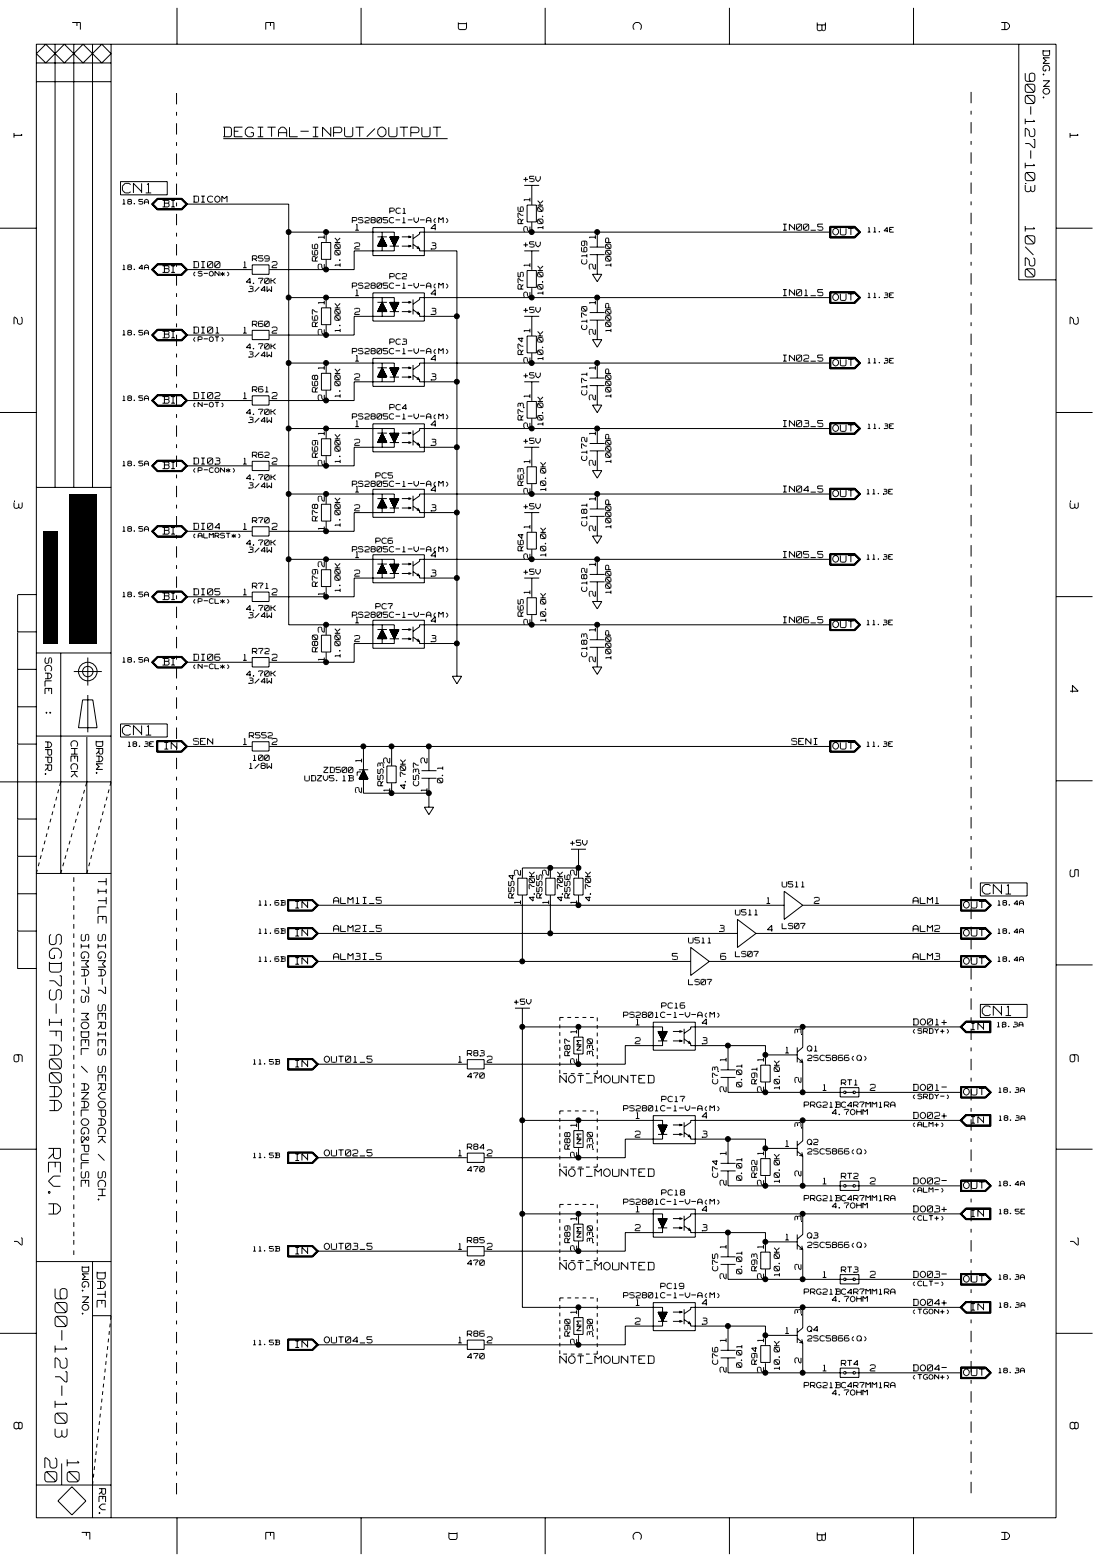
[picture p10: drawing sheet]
<svg xmlns="http://www.w3.org/2000/svg" width="297mm" height="420mm" viewBox="0 0 297 420" stroke-linecap="round" stroke-linejoin="round" font-family="sans-serif">
<defs><g id="words">
<g font-size="7.1" fill="#fff">
<text x="12.4" y="251.3" transform="rotate(90 12.4 251.3)">SGD7S-IFA00AA</text>
<text x="12.1" y="308.9" transform="rotate(90 12.1 308.9)">REV.A</text>
<text x="13.9" y="346.6" transform="rotate(90 13.9 346.6)">900-127-103</text>
<text x="11.2" y="392.1" transform="rotate(90 11.2 392.1)">20</text>
<text x="17.2" y="392.6" transform="rotate(90 17.2 392.6)">10</text>
</g>
<g font-size="5.8" fill="#fff">
<text x="275.1" y="19.7" transform="rotate(90 275.1 19.7)">900-127-103</text>
<text x="275.1" y="60.8" transform="rotate(90 275.1 60.8)">10/20</text>
</g>
<g font-size="4.9" fill="#fff">
<text x="18.8" y="6.1" transform="rotate(90 18.8 6.1)">F</text>
<text x="70.9" y="6.1" transform="rotate(90 70.9 6.1)">E</text>
<text x="122.7" y="6.1" transform="rotate(90 122.7 6.1)">D</text>
<text x="169.7" y="6.1" transform="rotate(90 169.7 6.1)">C</text>
<text x="219.2" y="6.1" transform="rotate(90 219.2 6.1)">B</text>
<text x="268.8" y="6.1" transform="rotate(90 268.8 6.1)">A</text>
<text x="3.1" y="35.8" transform="rotate(90 3.1 35.8)">1</text>
<text x="287.3" y="35.8" transform="rotate(90 287.3 35.8)">1</text>
<text x="60.1" y="37.3">DEGITAL-INPUT/OUTPUT</text>
<text x="32.9" y="52.4">CN1</text>
<text x="3.1" y="85.3" transform="rotate(90 3.1 85.3)">2</text>
<text x="287.3" y="85.3" transform="rotate(90 287.3 85.3)">2</text>
<text x="3.1" y="134.8" transform="rotate(90 3.1 134.8)">3</text>
<text x="287.3" y="134.8" transform="rotate(90 287.3 134.8)">3</text>
<text x="287.3" y="184.4" transform="rotate(90 287.3 184.4)">4</text>
<text x="32.9" y="198.2">CN1</text>
<text x="287.3" y="233.9" transform="rotate(90 287.3 233.9)">5</text>
<text x="25.7" y="236.2" transform="rotate(90 25.7 236.2)">TITLE SIGMA-7 SERIES SERVOPACK / SCH.</text>
<text x="264.3" y="241">CN1</text>
<text x="264.3" y="273.7">CN1</text>
<text x="3.1" y="283.7" transform="rotate(90 3.1 283.7)">6</text>
<text x="287.3" y="283.7" transform="rotate(90 287.3 283.7)">6</text>
<text x="3.1" y="333" transform="rotate(90 3.1 333)">7</text>
<text x="287.3" y="333" transform="rotate(90 287.3 333)">7</text>
<text x="25.5" y="342.1" transform="rotate(90 25.5 342.1)">DATE</text>
<text x="3.1" y="382.5" transform="rotate(90 3.1 382.5)">8</text>
<text x="287.3" y="382.5" transform="rotate(90 287.3 382.5)">8</text>
<text x="21.3" y="412.2" transform="rotate(90 21.3 412.2)">F</text>
<text x="70.9" y="412.2" transform="rotate(90 70.9 412.2)">E</text>
<text x="120.1" y="412.2" transform="rotate(90 120.1 412.2)">D</text>
<text x="169.7" y="412.2" transform="rotate(90 169.7 412.2)">C</text>
<text x="219.2" y="412.2" transform="rotate(90 219.2 412.2)">B</text>
<text x="268.8" y="412.2" transform="rotate(90 268.8 412.2)">A</text>
</g>
<text font-size="4.5" fill="#fff" x="21.3" y="251.3" transform="rotate(90 21.3 251.3)">SIGMA-7S MODEL / ANALOG&amp;PULSE</text>
<g font-size="3.9" fill="#fff">
<text x="280.1" y="13.5" transform="rotate(90 280.1 13.5)">DWG.NO.</text>
<text x="11.6" y="176.9" transform="rotate(90 11.6 176.9)">SCALE</text>
<text x="11.6" y="191.1" transform="rotate(90 11.6 191.1)">:</text>
<text x="11.6" y="199.6" transform="rotate(90 11.6 199.6)">APPR.</text>
<text x="18.6" y="199.3" transform="rotate(90 18.6 199.3)">CHECK</text>
<text x="25.4" y="199.3" transform="rotate(90 25.4 199.3)">DRAW.</text>
<text x="21.6" y="340.6" transform="rotate(90 21.6 340.6)">DWG.NO.</text>
<text x="26.1" y="400.4" transform="rotate(90 26.1 400.4)">REV.</text>
</g>
<g font-size="3.8" fill="#fff">
<text x="150.6" y="291.7">NOT_MOUNTED</text>
<text x="150.6" y="316.8">NOT_MOUNTED</text>
<text x="150.6" y="342">NOT_MOUNTED</text>
<text x="150.6" y="367.1">NOT_MOUNTED</text>
</g>
<g font-size="3.7" fill="#fff">
<text x="143.1" y="54.2" transform="rotate(-90 143.1 54.2)">1</text>
<text x="87.8" y="64.3" transform="rotate(-90 87.8 64.3)">1</text>
<text x="143.1" y="62.4" transform="rotate(-90 143.1 62.4)">2</text>
<text x="160.7" y="64.3" transform="rotate(-90 160.7 64.3)">1</text>
<text x="143.1" y="71.8" transform="rotate(-90 143.1 71.8)">1</text>
<text x="87.8" y="72.4" transform="rotate(-90 87.8 72.4)">2</text>
<text x="160.7" y="72.4" transform="rotate(-90 160.7 72.4)">2</text>
<text x="87.8" y="81.9" transform="rotate(-90 87.8 81.9)">1</text>
<text x="143.1" y="80" transform="rotate(-90 143.1 80)">2</text>
<text x="160.7" y="81.9" transform="rotate(-90 160.7 81.9)">1</text>
<text x="143.1" y="89.4" transform="rotate(-90 143.1 89.4)">1</text>
<text x="87.8" y="90" transform="rotate(-90 87.8 90)">2</text>
<text x="160.7" y="90" transform="rotate(-90 160.7 90)">2</text>
<text x="87.8" y="99.4" transform="rotate(-90 87.8 99.4)">1</text>
<text x="143.1" y="97.6" transform="rotate(-90 143.1 97.6)">2</text>
<text x="160.7" y="99.4" transform="rotate(-90 160.7 99.4)">1</text>
<text x="87.8" y="107.6" transform="rotate(-90 87.8 107.6)">2</text>
<text x="143.1" y="107" transform="rotate(-90 143.1 107)">1</text>
<text x="160.7" y="107.6" transform="rotate(-90 160.7 107.6)">2</text>
<text x="87.8" y="117.1" transform="rotate(-90 87.8 117.1)">1</text>
<text x="143.1" y="115.1" transform="rotate(-90 143.1 115.1)">2</text>
<text x="160.7" y="117.1" transform="rotate(-90 160.7 117.1)">1</text>
<text x="87.8" y="125.2" transform="rotate(-90 87.8 125.2)">2</text>
<text x="143.1" y="124.6" transform="rotate(-90 143.1 124.6)">1</text>
<text x="160.7" y="125.2" transform="rotate(-90 160.7 125.2)">2</text>
<text x="87.8" y="134.9" transform="rotate(-90 87.8 134.9)">2</text>
<text x="143.1" y="132.8" transform="rotate(-90 143.1 132.8)">2</text>
<text x="160.7" y="134.7" transform="rotate(-90 160.7 134.7)">1</text>
<text x="87.8" y="142.6" transform="rotate(-90 87.8 142.6)">1</text>
<text x="143.1" y="142.2" transform="rotate(-90 143.1 142.2)">1</text>
<text x="160.7" y="142.8" transform="rotate(-90 160.7 142.8)">2</text>
<text x="87.8" y="152.5" transform="rotate(-90 87.8 152.5)">2</text>
<text x="143.1" y="150.4" transform="rotate(-90 143.1 150.4)">2</text>
<text x="160.7" y="152.3" transform="rotate(-90 160.7 152.3)">1</text>
<text x="87.8" y="160.2" transform="rotate(-90 87.8 160.2)">1</text>
<text x="143.1" y="159.8" transform="rotate(-90 143.1 159.8)">1</text>
<text x="160.7" y="160.4" transform="rotate(-90 160.7 160.4)">2</text>
<text x="143.1" y="168" transform="rotate(-90 143.1 168)">2</text>
<text x="87.8" y="170.1" transform="rotate(-90 87.8 170.1)">2</text>
<text x="160.7" y="169.9" transform="rotate(-90 160.7 169.9)">1</text>
<text x="87.8" y="177.8" transform="rotate(-90 87.8 177.8)">1</text>
<text x="160.7" y="178.1" transform="rotate(-90 160.7 178.1)">2</text>
<text x="97.8" y="205.1" transform="rotate(-90 97.8 205.1)">1</text>
<text x="105.4" y="205.3" transform="rotate(-90 105.4 205.3)">2</text>
<text x="115.4" y="205.3" transform="rotate(-90 115.4 205.3)">2</text>
<text x="97.8" y="213.2" transform="rotate(-90 97.8 213.2)">2</text>
<text x="105.4" y="213" transform="rotate(-90 105.4 213)">1</text>
<text x="115.4" y="213" transform="rotate(-90 115.4 213)">1</text>
<text x="140.6" y="235.5" transform="rotate(-90 140.6 235.5)">2</text>
<text x="148.2" y="235.5" transform="rotate(-90 148.2 235.5)">2</text>
<text x="155.7" y="235.5" transform="rotate(-90 155.7 235.5)">2</text>
<text x="140.6" y="243.2" transform="rotate(-90 140.6 243.2)">1</text>
<text x="148.2" y="243.2" transform="rotate(-90 148.2 243.2)">1</text>
<text x="155.7" y="243.2" transform="rotate(-90 155.7 243.2)">1</text>
<text x="155.7" y="278" transform="rotate(-90 155.7 278)">1</text>
<text x="216.1" y="278.2" transform="rotate(-90 216.1 278.2)">3</text>
<text x="155.7" y="286.2" transform="rotate(-90 155.7 286.2)">2</text>
<text x="195.9" y="285.5" transform="rotate(-90 195.9 285.5)">1</text>
<text x="206" y="285.5" transform="rotate(-90 206 285.5)">1</text>
<text x="195.9" y="293.7" transform="rotate(-90 195.9 293.7)">2</text>
<text x="206" y="293.7" transform="rotate(-90 206 293.7)">2</text>
<text x="216.1" y="291.2" transform="rotate(-90 216.1 291.2)">2</text>
<text x="155.7" y="303.1" transform="rotate(-90 155.7 303.1)">1</text>
<text x="216.1" y="303.4" transform="rotate(-90 216.1 303.4)">3</text>
<text x="155.7" y="311.3" transform="rotate(-90 155.7 311.3)">2</text>
<text x="195.9" y="310.7" transform="rotate(-90 195.9 310.7)">1</text>
<text x="206" y="310.7" transform="rotate(-90 206 310.7)">1</text>
<text x="216.1" y="316.4" transform="rotate(-90 216.1 316.4)">2</text>
<text x="195.9" y="318.9" transform="rotate(-90 195.9 318.9)">2</text>
<text x="206" y="318.9" transform="rotate(-90 206 318.9)">2</text>
<text x="155.7" y="328.3" transform="rotate(-90 155.7 328.3)">1</text>
<text x="216.1" y="328.5" transform="rotate(-90 216.1 328.5)">3</text>
<text x="195.9" y="335.9" transform="rotate(-90 195.9 335.9)">1</text>
<text x="206" y="335.9" transform="rotate(-90 206 335.9)">1</text>
<text x="155.7" y="336.5" transform="rotate(-90 155.7 336.5)">2</text>
<text x="216.1" y="341.5" transform="rotate(-90 216.1 341.5)">2</text>
<text x="195.9" y="344" transform="rotate(-90 195.9 344)">2</text>
<text x="206" y="344" transform="rotate(-90 206 344)">2</text>
<text x="155.7" y="353.4" transform="rotate(-90 155.7 353.4)">1</text>
<text x="216.1" y="353.7" transform="rotate(-90 216.1 353.7)">3</text>
<text x="155.7" y="361.6" transform="rotate(-90 155.7 361.6)">2</text>
<text x="195.9" y="361" transform="rotate(-90 195.9 361)">1</text>
<text x="206" y="361" transform="rotate(-90 206 361)">1</text>
<text x="195.9" y="369.1" transform="rotate(-90 195.9 369.1)">2</text>
<text x="206" y="369.1" transform="rotate(-90 206 369.1)">2</text>
<text x="216.1" y="366.6" transform="rotate(-90 216.1 366.6)">2</text>
</g>
<g font-size="3.3" fill="#fff">
<text x="43.7" y="56">BI</text>
<text x="224.1" y="63.5">OUT</text>
<text x="43.7" y="73.6">BI</text>
<text x="224.1" y="81.1">OUT</text>
<text x="43.7" y="91.2">BI</text>
<text x="224.1" y="98.7">OUT</text>
<text x="43.7" y="108.8">BI</text>
<text x="224.1" y="116.3">OUT</text>
<text x="43.7" y="126.4">BI</text>
<text x="224.1" y="133.9">OUT</text>
<text x="43.7" y="144">BI</text>
<text x="224.1" y="151.5">OUT</text>
<text x="43.7" y="161.6">BI</text>
<text x="224.1" y="169.1">OUT</text>
<text x="43.7" y="179.2">BI</text>
<text x="44.2" y="201.8">IN</text>
<text x="224.1" y="201.8">OUT</text>
<text x="79.5" y="244.6">IN</text>
<text x="259.2" y="244.6">OUT</text>
<text x="79.5" y="252.1">IN</text>
<text x="259.2" y="252.1">OUT</text>
<text x="79.5" y="259.7">IN</text>
<text x="259.2" y="259.7">OUT</text>
<text x="261.3" y="277.3">IN</text>
<text x="79.5" y="287.3">IN</text>
<text x="259.2" y="294.9">OUT</text>
<text x="261.3" y="302.4">IN</text>
<text x="79.5" y="312.5">IN</text>
<text x="259.2" y="320">OUT</text>
<text x="261.3" y="327.6">IN</text>
<text x="79.5" y="337.6">IN</text>
<text x="259.2" y="345.2">OUT</text>
<text x="261.3" y="352.7">IN</text>
<text x="79.5" y="362.8">IN</text>
<text x="259.2" y="370.3">OUT</text>
</g>
<g font-size="3.1" fill="#fff">
<text x="52" y="54.7">DICOM</text>
<text x="95.6" y="62.2">1</text>
<text x="115.9" y="62.2">4</text>
<text x="141.2" y="60.2" transform="rotate(-90 141.2 60.2)">R76</text>
<text x="146.5" y="61.6" transform="rotate(-90 146.5 61.6)">10.0K</text>
<text x="210.7" y="62.2">IN00_5</text>
<text x="85.9" y="70.2" transform="rotate(-90 85.9 70.2)">R66</text>
<text x="91.9" y="71.7" transform="rotate(-90 91.9 71.7)">1.00K</text>
<text x="95.4" y="67.3">2</text>
<text x="115.9" y="67.3">3</text>
<text x="158.3" y="71" transform="rotate(-90 158.3 71)">C169</text>
<text x="164.8" y="71.7" transform="rotate(-90 164.8 71.7)">1000P</text>
<text x="52" y="72.3">DI00</text>
<text x="65.4" y="72.3">1</text>
<text x="73.2" y="72.3">2</text>
<text x="141.2" y="77.8" transform="rotate(-90 141.2 77.8)">R75</text>
<text x="95.6" y="79.8">1</text>
<text x="115.9" y="79.8">4</text>
<text x="146.5" y="79.2" transform="rotate(-90 146.5 79.2)">10.0K</text>
<text x="210.7" y="79.8">IN01_5</text>
<text x="52" y="89.9">DI01</text>
<text x="65.4" y="89.9">1</text>
<text x="73.2" y="89.9">2</text>
<text x="85.9" y="87.8" transform="rotate(-90 85.9 87.8)">R67</text>
<text x="91.9" y="89.3" transform="rotate(-90 91.9 89.3)">1.00K</text>
<text x="95.4" y="84.9">2</text>
<text x="115.9" y="84.9">3</text>
<text x="158.3" y="88.6" transform="rotate(-90 158.3 88.6)">C170</text>
<text x="164.8" y="89.3" transform="rotate(-90 164.8 89.3)">1000P</text>
<text x="141.2" y="95.4" transform="rotate(-90 141.2 95.4)">R74</text>
<text x="95.6" y="97.5">1</text>
<text x="115.9" y="97.5">4</text>
<text x="146.5" y="96.9" transform="rotate(-90 146.5 96.9)">10.0K</text>
<text x="210.7" y="97.5">IN02_5</text>
<text x="52" y="107.5">DI02</text>
<text x="65.4" y="107.5">1</text>
<text x="73.2" y="107.5">2</text>
<text x="85.9" y="105.5" transform="rotate(-90 85.9 105.5)">R68</text>
<text x="91.9" y="106.9" transform="rotate(-90 91.9 106.9)">1.00K</text>
<text x="95.4" y="102.5">2</text>
<text x="115.9" y="102.5">3</text>
<text x="158.3" y="106.3" transform="rotate(-90 158.3 106.3)">C171</text>
<text x="164.8" y="106.9" transform="rotate(-90 164.8 106.9)">1000P</text>
<text x="141.2" y="113" transform="rotate(-90 141.2 113)">R73</text>
<text x="95.6" y="115.1">1</text>
<text x="115.9" y="115.1">4</text>
<text x="146.5" y="114.5" transform="rotate(-90 146.5 114.5)">10.0K</text>
<text x="210.7" y="115.1">IN03_5</text>
<text x="52" y="125.1">DI03</text>
<text x="65.4" y="125.1">1</text>
<text x="73.2" y="125.1">2</text>
<text x="85.9" y="123" transform="rotate(-90 85.9 123)">R69</text>
<text x="91.9" y="124.5" transform="rotate(-90 91.9 124.5)">1.00K</text>
<text x="95.4" y="120.1">2</text>
<text x="115.9" y="120.1">3</text>
<text x="158.3" y="123.9" transform="rotate(-90 158.3 123.9)">C172</text>
<text x="164.8" y="124.5" transform="rotate(-90 164.8 124.5)">1000P</text>
<text x="141.2" y="130.6" transform="rotate(-90 141.2 130.6)">R63</text>
<text x="95.4" y="137.7">2</text>
<text x="95.6" y="132.7">1</text>
<text x="115.9" y="132.7">4</text>
<text x="115.9" y="137.7">3</text>
<text x="147.3" y="132.1" transform="rotate(-90 147.3 132.1)">10.0K</text>
<text x="210.7" y="132.7">IN04_5</text>
<text x="52" y="142.7">DI04</text>
<text x="65.4" y="142.7">1</text>
<text x="73.2" y="142.7">2</text>
<text x="85.9" y="140.1" transform="rotate(-90 85.9 140.1)">R78</text>
<text x="91.9" y="141.6" transform="rotate(-90 91.9 141.6)">1.00K</text>
<text x="158.3" y="141.5" transform="rotate(-90 158.3 141.5)">C181</text>
<text x="164.8" y="142.1" transform="rotate(-90 164.8 142.1)">1000P</text>
<text x="141.2" y="148.2" transform="rotate(-90 141.2 148.2)">R64</text>
<text x="147.3" y="149.7" transform="rotate(-90 147.3 149.7)">10.0K</text>
<text x="95.4" y="155.3">2</text>
<text x="95.6" y="150.3">1</text>
<text x="115.9" y="150.3">4</text>
<text x="115.9" y="155.3">3</text>
<text x="210.7" y="150.3">IN05_5</text>
<text x="52" y="160.3">DI05</text>
<text x="65.4" y="160.3">1</text>
<text x="73.2" y="160.3">2</text>
<text x="85.9" y="157.7" transform="rotate(-90 85.9 157.7)">R79</text>
<text x="91.9" y="159.2" transform="rotate(-90 91.9 159.2)">1.00K</text>
<text x="158.3" y="159.1" transform="rotate(-90 158.3 159.1)">C182</text>
<text x="164.8" y="159.7" transform="rotate(-90 164.8 159.7)">1000P</text>
<text x="95.6" y="167.9">1</text>
<text x="115.9" y="167.9">4</text>
<text x="141.2" y="165.8" transform="rotate(-90 141.2 165.8)">R65</text>
<text x="147.3" y="167.3" transform="rotate(-90 147.3 167.3)">10.0K</text>
<text x="210.7" y="167.9">IN06_5</text>
<text x="95.4" y="172.9">2</text>
<text x="115.9" y="172.9">3</text>
<text x="52" y="177.9">DI06</text>
<text x="65.4" y="177.9">1</text>
<text x="73.2" y="177.9">2</text>
<text x="85.9" y="175.3" transform="rotate(-90 85.9 175.3)">R80</text>
<text x="91.9" y="176.8" transform="rotate(-90 91.9 176.8)">1.00K</text>
<text x="158.3" y="176.7" transform="rotate(-90 158.3 176.7)">C183</text>
<text x="164.8" y="177.3" transform="rotate(-90 164.8 177.3)">1000P</text>
<text x="52" y="200.6">SEN</text>
<text x="65.4" y="200.6">1</text>
<text x="73.2" y="200.6">2</text>
<text x="213" y="200.6">SENI</text>
<text x="103.5" y="211.4" transform="rotate(-90 103.5 211.4)">R553</text>
<text x="109.6" y="212.2" transform="rotate(-90 109.6 212.2)">4.70K</text>
<text x="113.1" y="211.4" transform="rotate(-90 113.1 211.4)">C537</text>
<text x="119.5" y="210.6" transform="rotate(-90 119.5 210.6)">0.1</text>
<text x="89.7" y="243.3">ALM1I_5</text>
<text x="138.7" y="241.6" transform="rotate(-90 138.7 241.6)">R554</text>
<text x="144.2" y="242.4" transform="rotate(-90 144.2 242.4)">4.70K</text>
<text x="146.3" y="241.6" transform="rotate(-90 146.3 241.6)">R555</text>
<text x="151.8" y="242.4" transform="rotate(-90 151.8 242.4)">4.70K</text>
<text x="153.8" y="241.6" transform="rotate(-90 153.8 241.6)">R556</text>
<text x="159.3" y="242.4" transform="rotate(-90 159.3 242.4)">4.70K</text>
<text x="206.2" y="243.3">1</text>
<text x="219" y="243.3">2</text>
<text x="245.7" y="243.3">ALM1</text>
<text x="89.7" y="250.9">ALM2I_5</text>
<text x="193.5" y="250.9">3</text>
<text x="206.5" y="250.9">4</text>
<text x="245.7" y="250.9">ALM2</text>
<text x="89.7" y="258.4">ALM3I_5</text>
<text x="180.9" y="258.4">5</text>
<text x="193.9" y="258.4">6</text>
<text x="245.7" y="258.4">ALM3</text>
<text x="170.9" y="281.1">2</text>
<text x="171.1" y="276">1</text>
<text x="188.8" y="281.1">3</text>
<text x="188.8" y="276">4</text>
<text x="245.7" y="276">DO01+</text>
<text x="87.2" y="286">OUT01_5</text>
<text x="123.3" y="286">1</text>
<text x="131" y="286">2</text>
<text x="153.8" y="284" transform="rotate(-90 153.8 284)">R87</text>
<text x="159.9" y="284" transform="rotate(-90 159.9 284)">330</text>
<text x="211.3" y="283.5">1</text>
<text x="193.5" y="291.5" transform="rotate(-90 193.5 291.5)">C73</text>
<text x="200" y="292.4" transform="rotate(-90 200 292.4)">0.01</text>
<text x="204.1" y="291.5" transform="rotate(-90 204.1 291.5)">R91</text>
<text x="210.1" y="293" transform="rotate(-90 210.1 293)">10.0K</text>
<text x="221.4" y="293.6">1</text>
<text x="234.1" y="293.6">2</text>
<text x="245.7" y="293.6">DO01-</text>
<text x="171.1" y="301.2">1</text>
<text x="188.8" y="301.2">4</text>
<text x="245.7" y="301.2">DO02+</text>
<text x="87.2" y="311.2">OUT02_5</text>
<text x="123.3" y="311.2">1</text>
<text x="131" y="311.2">2</text>
<text x="153.8" y="309.1" transform="rotate(-90 153.8 309.1)">R88</text>
<text x="159.9" y="309.1" transform="rotate(-90 159.9 309.1)">330</text>
<text x="170.9" y="306.2">2</text>
<text x="188.8" y="306.2">3</text>
<text x="211.3" y="308.7">1</text>
<text x="193.5" y="316.7" transform="rotate(-90 193.5 316.7)">C74</text>
<text x="200" y="317.5" transform="rotate(-90 200 317.5)">0.01</text>
<text x="204.1" y="316.7" transform="rotate(-90 204.1 316.7)">R92</text>
<text x="210.1" y="318.2" transform="rotate(-90 210.1 318.2)">10.0K</text>
<text x="221.4" y="318.8">1</text>
<text x="234.1" y="318.8">2</text>
<text x="245.7" y="318.8">DO02-</text>
<text x="171.1" y="326.3">1</text>
<text x="188.8" y="326.3">4</text>
<text x="245.7" y="326.3">DO03+</text>
<text x="153.8" y="334.3" transform="rotate(-90 153.8 334.3)">R89</text>
<text x="159.9" y="334.3" transform="rotate(-90 159.9 334.3)">330</text>
<text x="170.9" y="331.3">2</text>
<text x="188.8" y="331.3">3</text>
<text x="211.3" y="333.8">1</text>
<text x="87.2" y="336.4">OUT03_5</text>
<text x="123.3" y="336.4">1</text>
<text x="131" y="336.4">2</text>
<text x="193.5" y="341.8" transform="rotate(-90 193.5 341.8)">C75</text>
<text x="204.1" y="341.8" transform="rotate(-90 204.1 341.8)">R93</text>
<text x="200" y="342.6" transform="rotate(-90 200 342.6)">0.01</text>
<text x="210.1" y="343.3" transform="rotate(-90 210.1 343.3)">10.0K</text>
<text x="221.4" y="343.9">1</text>
<text x="234.1" y="343.9">2</text>
<text x="245.7" y="343.9">DO03-</text>
<text x="171.1" y="351.5">1</text>
<text x="188.8" y="351.5">4</text>
<text x="245.7" y="351.5">DO04+</text>
<text x="153.8" y="359.4" transform="rotate(-90 153.8 359.4)">R90</text>
<text x="159.9" y="359.4" transform="rotate(-90 159.9 359.4)">330</text>
<text x="170.9" y="356.5">2</text>
<text x="188.8" y="356.5">3</text>
<text x="211.3" y="359">1</text>
<text x="87.2" y="361.5">OUT04_5</text>
<text x="123.3" y="361.5">1</text>
<text x="131" y="361.5">2</text>
<text x="193.5" y="367" transform="rotate(-90 193.5 367)">C76</text>
<text x="200" y="367.8" transform="rotate(-90 200 367.8)">0.01</text>
<text x="204.1" y="367" transform="rotate(-90 204.1 367)">R94</text>
<text x="210.1" y="368.5" transform="rotate(-90 210.1 368.5)">10.0K</text>
<text x="221.4" y="369.1">1</text>
<text x="234.1" y="369.1">2</text>
<text x="245.7" y="369.1">DO04-</text>
</g>
<g font-size="2.8" fill="#fff">
<text x="156.8" y="282.5" transform="rotate(-90 156.8 282.5)">NM</text>
<text x="156.8" y="307.6" transform="rotate(-90 156.8 307.6)">NM</text>
<text x="156.8" y="332.8" transform="rotate(-90 156.8 332.8)">NM</text>
<text x="156.8" y="357.9" transform="rotate(-90 156.8 357.9)">NM</text>
</g>
<g font-size="2.7" fill="#fff">
<text x="140.8" y="49.1">+5V</text>
<text x="104.9" y="57.6">PC1</text>
<text x="94.8" y="60.2">PS2805C-1-V-A(M)</text>
<text x="67.9" y="70.4">R59</text>
<text x="140.8" y="66.7">+5V</text>
<text x="66.3" y="76.5">4.70K</text>
<text x="94.8" y="77.8">PS2805C-1-V-A(M)</text>
<text x="104.9" y="75.2">PC2</text>
<text x="66.9" y="78.7">3/4W</text>
<text x="67.9" y="88.1">R60</text>
<text x="140.8" y="84.3">+5V</text>
<text x="66.3" y="94.1">4.70K</text>
<text x="94.8" y="95.4">PS2805C-1-V-A(M)</text>
<text x="104.9" y="92.8">PC3</text>
<text x="66.9" y="96.3">3/4W</text>
<text x="140.8" y="101.9">+5V</text>
<text x="67.9" y="105.7">R61</text>
<text x="66.3" y="111.7">4.70K</text>
<text x="66.9" y="113.9">3/4W</text>
<text x="94.8" y="112.9">PS2805C-1-V-A(M)</text>
<text x="104.9" y="110.4">PC4</text>
<text x="140.8" y="119.5">+5V</text>
<text x="67.9" y="123.3">R62</text>
<text x="66.3" y="129.3">4.70K</text>
<text x="66.9" y="131.5">3/4W</text>
<text x="94.8" y="131.1">PS2805C-1-V-A(M)</text>
<text x="101.1" y="128.8">PC5</text>
<text x="140.8" y="137.1">+5V</text>
<text x="67.9" y="140.9">R70</text>
<text x="66.3" y="146.9">4.70K</text>
<text x="66.9" y="148.8">3/4W</text>
<text x="94.8" y="148.7">PS2805C-1-V-A(M)</text>
<text x="101.1" y="146.4">PC6</text>
<text x="140.8" y="154.7">+5V</text>
<text x="67.9" y="158.5">R71</text>
<text x="66.3" y="164.5">4.70K</text>
<text x="66.9" y="166.4">3/4W</text>
<text x="94.8" y="166.3">PS2805C-1-V-A(M)</text>
<text x="101.1" y="164">PC7</text>
<text x="67.9" y="176.1">R72</text>
<text x="66.3" y="182.1">4.70K</text>
<text x="66.9" y="184">3/4W</text>
<text x="67.1" y="198.7">R552</text>
<text x="67.1" y="206.9">1/8W</text>
<text x="68.1" y="204.8">100</text>
<text x="87.1" y="208">ZD500</text>
<text x="82" y="210.3">UDZV5.1B</text>
<text x="153.4" y="227.6">+5V</text>
<text x="210.4" y="238.8">U511</text>
<text x="197.9" y="246.3">U511</text>
<text x="210.4" y="250">LS07</text>
<text x="185.3" y="253.9">U511</text>
<text x="197.9" y="257.6">LS07</text>
<text x="185.3" y="265.1">LS07</text>
<text x="138.3" y="270.4">+5V</text>
<text x="167.8" y="273.9">PS2801C-1-V-A(M)</text>
<text x="178" y="271.4">PC16</text>
<text x="125.7" y="284.2">R83</text>
<text x="217.2" y="283">Q1</text>
<text x="217.3" y="285.5">2SC5866(Q)</text>
<text x="125.7" y="290.2">470</text>
<text x="226.4" y="292.1">RT1</text>
<text x="167.8" y="299">PS2801C-1-V-A(M)</text>
<text x="178" y="296.5">PC17</text>
<text x="216.4" y="298.1">PRG21BC4R7MM1RA</text>
<text x="223.9" y="300.1">4.7OHM</text>
<text x="125.7" y="309.4">R84</text>
<text x="217.2" y="308.1">Q2</text>
<text x="217.3" y="310.6">2SC5866(Q)</text>
<text x="125.7" y="315.4">470</text>
<text x="226.4" y="317.2">RT2</text>
<text x="178" y="321.7">PC18</text>
<text x="216.4" y="323.2">PRG21BC4R7MM1RA</text>
<text x="167.8" y="324.2">PS2801C-1-V-A(M)</text>
<text x="223.9" y="325.2">4.7OHM</text>
<text x="125.7" y="334.5">R85</text>
<text x="217.2" y="333.2">Q3</text>
<text x="217.3" y="335.8">2SC5866(Q)</text>
<text x="125.7" y="340.6">470</text>
<text x="177.8" y="346.8">PC19</text>
<text x="226.4" y="342.4">RT3</text>
<text x="167.8" y="349.3">PS2801C-1-V-A(M)</text>
<text x="216.4" y="348.4">PRG21BC4R7MM1RA</text>
<text x="223.9" y="350.4">4.7OHM</text>
<text x="125.7" y="359.7">R86</text>
<text x="217.2" y="358.4">Q4</text>
<text x="125.7" y="365.7">470</text>
<text x="217.3" y="360.9">2SC5866(Q)</text>
<text x="226.4" y="367.6">RT4</text>
<text x="216.4" y="373.5">PRG21BC4R7MM1RA</text>
<text x="223.9" y="375.5">4.7OHM</text>
</g>
<g font-size="2.4" fill="#fff">
<text x="33" y="55.2">18.5A</text>
<text x="233.5" y="62.7">11.4E</text>
<text x="33" y="72.8">18.4A</text>
<text x="52.1" y="74.5">(S-ON*)</text>
<text x="233.5" y="80.3">11.3E</text>
<text x="33" y="90.4">18.5A</text>
<text x="52.1" y="92.2">(P-OT)</text>
<text x="233.5" y="98">11.3E</text>
<text x="33" y="108">18.5A</text>
<text x="52.1" y="109.8">(N-OT)</text>
<text x="233.5" y="115.6">11.3E</text>
<text x="33" y="125.6">18.5A</text>
<text x="52.1" y="127.4">(P-CON*)</text>
<text x="233.2" y="133.2">11.3E</text>
<text x="33" y="143.2">18.5A</text>
<text x="52.1" y="145">(ALMRST*)</text>
<text x="233.2" y="150.7">11.3E</text>
<text x="33" y="160.8">18.5A</text>
<text x="52.1" y="162.6">(P-CL*)</text>
<text x="233.2" y="168.4">11.3E</text>
<text x="33" y="178.4">18.5A</text>
<text x="52.1" y="180.2">(N-CL*)</text>
<text x="34.4" y="201.1">18.3E</text>
<text x="233.2" y="201.1">11.3E</text>
<text x="69.6" y="243.8">11.6B</text>
<text x="268.4" y="243.8">18.4A</text>
<text x="69.6" y="251.4">11.6B</text>
<text x="268.4" y="251.4">18.4A</text>
<text x="69.6" y="258.9">11.6B</text>
<text x="268.4" y="258.9">18.4A</text>
<text x="245.7" y="278.3">(SRDY+)</text>
<text x="268.3" y="276.5">18.3A</text>
<text x="68.1" y="286.6">11.5B</text>
<text x="245.7" y="295.9">(SRDY-)</text>
<text x="268.7" y="294.1">18.3A</text>
<text x="245.7" y="303.4">(ALM+)</text>
<text x="268.8" y="301.7">18.3A</text>
<text x="68.1" y="311.7">11.5B</text>
<text x="245.7" y="321">(ALM-)</text>
<text x="268.7" y="319.3">18.4A</text>
<text x="245.7" y="328.5">(CLT+)</text>
<text x="268.8" y="326.8">18.5E</text>
<text x="68.1" y="336.8">11.5B</text>
<text x="245.7" y="346.2">(CLT-)</text>
<text x="268.7" y="344.4">18.3A</text>
<text x="245.7" y="353.7">(TGON+)</text>
<text x="268.8" y="352">18.3A</text>
<text x="68.1" y="362">11.5B</text>
<text x="245.7" y="371.3">(TGON+)</text>
<text x="268.7" y="369.6">18.3A</text>
</g>
</g></defs>
<path d="M11.6 142.9h4v30.3h-4zM18.6 133h7.5v40.1h-7.5z" fill="#000"/>
<g fill="none" stroke="#000" stroke-width=".27" stroke-dasharray="1 1 1 1 1 1 1 1" stroke-linecap="butt">
<path d="M9.8 235l6.5-24.7M16.3 235l7.1-24.7M23.4 235l6.5-24.7M150.6 273.7h10.1M160.7 273.7v15.1M150.6 298.8h10.1M150.6 288.8v-15.1M160.7 298.8v15.1M160.7 288.8h-10.1M150.6 313.9v-15.1M160.7 313.9h-10.1M150.6 324h10.1"/>
<path d="M150.6 339.1v-15.1M160.7 324v15.1M160.7 339.1h-10.1M150.6 349.1h10.1M160.7 349.1v15.1M150.6 364.2v-15.1M160.7 364.2h-10.1M24.9 399.5l5-45.6"/>
</g>
<path d="M261.3 24.7v377.3M47.5 402v-377.3" fill="none" stroke="#000" stroke-width=".27" stroke-dasharray="3 2 1 2" stroke-linecap="butt"/>
<g fill="none" stroke="#000" stroke-width=".27">
<path d="M9.8 11.9h274.3v396.4h-274.3zM9.8 16.9h20.1M12.3 11.9l5 5 5.1-5 5 5 2.5-2.5-2.5-2.5-5 5-5.1-5-5 5-2.5-2.5zM14.8 11.9v119.2M19.4 6.1h2.2M19.9 11.9v119.2M20.7 6.1v.9M21.6 6.1v1.9M24.9 11.9v119.2M29.9 11.9v396.4M47.6 2.1v9.8M71.5 6.1h2.2"/>
<path d="M71.5 6.1v1.9M72.8 6.1v.9M73.7 6.1v1.9M97.2 2.1v9.8M123.3 6.1v1.5l.4 .4h1.5M123.4 6.4h2.1M125.5 6.1v1.5l-.3 .4M146.7 2.1v9.8M170.3 6.7v.9l.3 .4M171 6.1l-.7 .6M171 6.1h.9M171.9 6.1l.7 .6"/>
<path d="M172.6 6.7v.9l-.3 .4M196.3 2.1v9.8M219.9 6.1v1.9l.3 .3M219.9 6.7h2.1M220.2 8.3h.6M221.1 6.7v1.2l-.3 .4M221.2 8l.2 .3M222.1 6.1v1.9l-.6 .3M245.8 2.1v9.8M269.4 6.1h1.5M269.4 8h1.5M270.3 6.1v1.8"/>
<path d="M271 6.1l.6 .6M271.6 6.7v.6M271.6 7.3l-.6 .7M274.1 11.9v63.4h10M275.8 19.7v1.8M277.3 19.7l-.4 .4v1.4M277.4 19.7h.6M278 19.7l.4 .4v1.4M280.6 13.5v1.2M280.6 18.8l.3 .3h.5M280.6 15.5l.8 .8-.8 .8M280.6 14.7l.3 .3h1.2"/>
<path d="M280.7 17.1h1.7M280.7 15.5h1.7M280.7 13.7h1.7M280.8 19.9l-.2 .2M280.9 19.9v.2M281.4 18.6v.5M281.4 16.3h.2M281.9 17.6h-.8l-.5 .5v.7M281.9 17.6l.5 .5v.7M282.4 13.5v1.2M282.4 18.8l-.2 .3M282.4 14.7l-.2 .3"/>
<path d="M3.8 35.8v1.2M3.8 36.4h2.1M5.7 36.1l.3 .3M9.8 22h20.1M60.1 34.2h1.7M60.1 36.8h1.7M60.1 37.3h60.3M60.4 34.2v2.5M61.9 34.2l.4 .4M62.3 34.6v1.8M62.3 36.4l-.4 .4M63.1 36.8h2.1"/>
<path d="M63.1 35.3h1M65.2 34.2h-2.2v2.6M67.5 35.7h.7M68.2 34.6l-.4-.4h-1l-.8 .8v1l.7 .8h1.1l.4-.4M68.2 35.7v.7M69.3 34.2h1.5M69.3 36.8h1.5M70.1 34.2v2.5M72 34.2h2.2M73.1 34.2v2.6M75 35.7h2.1M76.4 34.2h-.7l-.8 .8v1.8"/>
<path d="M76.4 34.2l.7 .8v1.8M77.9 34.2v2.6M77.9 36.8h2.2M80.9 35.3h2.2M84.2 34.2h1.4M84.2 36.8h1.4M84.9 34.2v2.5M88.9 36.4l-2.1-2.2v2.6M89 34.2v2.6M91.9 34.6l-.4-.4h-1.8v2.6M91.9 35.3l-.4 .4h-1.7M91.9 34.6v.7"/>
<path d="M92.7 36.4l.3 .4M92.7 34.2v2.2M94.9 36.4l-.4 .4h-1.4M94.9 34.2v2.2M95.7 34.2h2.2M96.8 34.2v2.6M100.9 34.6l-2.2 2.2M103.1 34.2h-.7l-.8 .8v1l.8 .8h.7M103.1 34.2l.7 .8v1l-.7 .8M104.6 36.4l.3 .4M104.6 34.2v2.2M106.8 34.2v2.2"/>
<path d="M106.8 36.4l-.4 .4h-1.4M107.6 34.2h2.2M108.7 34.2v2.6M112.7 34.6l-.4-.4h-1.8v2.6M112.7 35.3l-.4 .4h-1.7M112.7 34.6v.7M113.5 36.4l.3 .4M113.5 34.2v2.2M115.7 34.2v2.2M115.7 36.4l-.4 .4h-1.4M116.5 34.2h2.2M117.6 34.2v2.6"/>
<path d="M275.8 26v1.4l.4 .5M275.8 31.9v1.5M275.8 38.6h1.1l1.1 1.1M275.8 24.5l.4 .4M275.8 21.5l.4 .4M276.1 34.5h-.3v2.2M276.2 22.6l-.4 .4v1.4M276.2 34.5l.7 .8M276.2 25.7l-.4 .3M276.2 25.7l1.8 1.7M276.2 27.9h1.8M276.2 25.7h1.8"/>
<path d="M276.2 24.9h1.8M276.2 21.9h1.8M276.9 35.3v1M276.9 36.4l.4 .3M276.9 21.5l.4 .3M277.3 28.6v2.2M277.4 36.7h.6M278 22.6l-1.8 .1 1.8 1.7M278 24.5v.3l.4-.3M278 27.5v.3M278 22.6l.4 .4v1.4M278 34.5l.4 .4v1.4"/>
<path d="M278 37.5l.4 .1v2.1h-.4M278 32.3l.4 .4h-2.5M278 25.7l.4 .3M278.4 26v1.5l-.4 .4M278.4 36.4l-.4 .3M278.4 21.5l-.4 .4M280.6 24.3v.5M280.6 20.2h.3M280.6 24.8l.6 .5h.7M280.6 23.2h1.8M280.6 21.7h1.8l-1.5 1.5M280.8 26.1h-.2v.2h.3v-.2"/>
<path d="M281.9 23.8h-.8l-.5 .5M281.9 23.8l.5 .5M282.4 24.3v.5M282.4 24.8l-.5 .5M287.9 35.8v1.2M288 36.4h2.1M289.8 36.1l.3 .3M32.4 48.9h12.6v3.5h-12.6zM32.9 51.2l.8 .7M33 54.9h.7M33.4 53.6l-.3 .2M33.4 53.7v1.2"/>
<path d="M33.7 49.3l-.8 .8v1M33.7 51.9h1M33.7 49.3h1M34.3 54.9h.1M34.5 53.6l-.2 .4 .2 .2-.2 .4 .2 .3M34.5 53.6h.7M34.5 54.9h.7M34.5 54.2h.7M34.8 49.3l.3 .4M35.1 51.6l-.3 .3M35.2 53.6l.2 .4-.2 .2 .2 .4-.2 .3M35.9 49.3l2.2 2.2"/>
<path d="M35.9 49.4v2.5M36.2 54.7v.2M37.3 54.7l.2 .2 .9-.2M37.3 53.6v.6M37.4 53.6h1M37.4 54.2l1 .2M38.1 49.3v2.6M38.4 54.4v.3M38.9 54l.3-.4h.3l.5 .4M38.9 54.1v.8M38.9 54.4h1M39.2 51.9h1.5"/>
<path d="M40 49.4v2.5M40 54.1v.8M40 49.3l-.4 .4M40.8 54.9l1.5-1.6h6.6l1.6 1.6-1.6 1.6h-6.6zM40.9 54.9l1.5-1.4h6.5l1.4 1.4-1.4 1.4h-6.5zM41.1 54.9l1.3-1.3h6.4l1.4 1.3-1.4 1.4h-6.4zM42.5 53.6h6.3l1.2 1.3-1.2 1.3h-6.3l-1.3-1.3zM43.7 53.9h1.5M43.7 55.7h1.5M44.2 53.9v1.7M44.3 54.7h.9M45.3 53.9l.2 .2"/>
<path d="M45.3 54.7l.2 .2M45.5 54.2v.2M45.5 54.9v.5M45.5 54.4l-.2 .2M45.5 55.4l-.2 .3M46.1 53.9h1M46.1 55.7h1M46.6 53.9v1.7M50 54.9h27.7v113.2h28.4v5h-10.8v5h-22.9M52 52.7h1.2M52 54.4h1.2M52.2 52.8v1.6"/>
<path d="M53.2 52.7l.2 .3M53.4 54.2l-.2 .2M53.4 53v1.1M54.1 52.7h1M54.1 54.4h1M54.6 52.8v1.6M55.8 53.3v.6M55.8 53.9l.5 .5M56.3 52.7l-.5 .5M56.3 52.7h.7M56.3 54.4h.7M57 52.7l.2 .3"/>
<path d="M57.2 54.2l-.2 .2M57.8 53.3v.6M57.8 53.9l.5 .5M58.3 52.7l-.5 .5M58.3 52.7h.4M58.3 54.4h.4M58.7 52.7l.5 .5M59.2 53.3v.6M59.2 53.9l-.5 .5M59.7 52.7l.6 .7M59.7 52.8v1.6M61.1 52.8v1.6"/>
<path d="M61.1 52.7l-.7 .8M96 58.8l-.2 .6h-1M96 58.7l-.2-.2h-1v1.4M96.4 58.7v.2M96.4 58.9l.2 .2M96.4 59.8l.2 .1M96.6 58.5l-.1 .2M96.6 58.5h.8M96.6 59.1h.8M96.6 59.9h.8M97.5 58.5l.2 .2M97.5 59.1l.2 .3"/>
<path d="M97.7 59.4v.3M97.7 59.8l-.2 .1M98.3 58.5l-.2 .2M98.3 58.5h.8M99.1 59.4h-.6l-.4 .5h1.3M99.1 58.5l.3 .2M99.4 58.8l-.3 .6M99.8 59.9h.1M99.9 58.5l-.1 .4 .1 1M100 58.5h.8M100 59.1h.8M100 59.9h.8"/>
<path d="M100.8 58.5l.2 .4-.2 .2 .2 .5-.2 .3M101.4 59.8l.2 .1M101.4 58.8v.9M101.6 58.5l-.2 .2M101.6 58.5h.8M101.6 59.9h.8M102.4 58.8l-.9 .9M102.4 58.5l.2 .2h-.2M102.7 59.8l-.3 .1M102.7 58.8v.9M103.1 59.8l.2 .1M103.1 58.5v.6"/>
<path d="M103.1 58.5h1.2M103.1 59.1h1M103.3 59.9h.8M104.1 59.1l.2 .3M104.3 59.4v.3M104.3 59.8l-.2 .1M104.7 59.6l.5 .3 .8-.1M104.7 59v.5M104.9 56h.9M104.9 56v1.4M104.9 56.8h.9M105.9 56l.2 .2"/>
<path d="M106 58.7l-.3-.2h-.5l-.5 .4M106.1 56.2l-.2 .6M106.4 59.1h1.3M106.5 56.4v.6M106.5 57l.4 .4M106.9 56l-.4 .4M106.9 57.4h.6M106.9 56h.6M107.5 56l.2 .2M107.7 57.2l-.2 .2M108.2 59.9h.9M108.3 57.4h.9"/>
<path d="M108.5 58.7l.2-.2v1.4M108.8 56l-.3 .2M108.8 56v1.4M109.7 59.1h1.3M111.4 58.5v.8l.5 .6M112.6 58.5v.8l-.6 .6M113 59.1h1.3M114.7 59v.9M114.8 59.4h1.1M115.1 58.5l-.4 .4M115.1 58.5h.4M115.5 58.5l.5 .4"/>
<path d="M116 59v.9M116.8 59.2v.3M116.8 59.6l.4 .3M117.2 58.7l-.4 .4M118 59.9v-1.4l.6 .6 .7-.6v1.4M120.1 58.7l.4 .4v.5l-.4 .3M139.4 58.5h.2M139.4 56.7l.2 .2M139.4 59.2v1h1.4M139.4 55.6v1M139.6 57.3h-.2v1.2M139.6 58.9l-.2 .2"/>
<path d="M139.6 58.9l.6 .2M139.6 56.9h1M139.6 57.3l.6 .6M140 56.7l.2 .1M140 55.9v.7M140.2 55.6l-.2 .2M140.2 59.2v.9M140.3 55.6h.3M140.3 57.9h.5M140.6 55.6l.2 .2M140.8 56.7l-.2 .2M140.8 55.9v.7"/>
<path d="M140.8 58.9l-.5 .6M140.8 48.3h1.3M140.9 53.7l.3 .2M141 53.7h1.5M141.1 49.9h4M141.4 47.6v1.3M141.8 55.2h2.5v4.5h-2.5zM142.5 48.7l.2 .2M142.5 47.4v.6M142.5 48h1M142.5 47.4h1.2M142.6 53.2v1"/>
<path d="M142.7 48.9h.8M143.1 49.9v5.3M143.1 59.7v2.7M143.5 48l.2 .3M143.7 48.3v.3M143.7 48.7l-.2 .2M144.1 47.4v.8l.6 .6M144.7 55.8l.2-.2h1l.2 .2M144.7 56.7l.2 .2h1M144.7 59.1l.2-.2h1l.2 .2M144.7 60l.2 .2h1M144.7 55.9v.7"/>
<path d="M144.7 59.2v.7M144.7 55.2h1.4M144.7 54l.6 .6M144.9 55.7v.1M144.9 59v.1M144.9 55.9l1 .9M144.9 59.2l1 .9M145.3 54.7v.5M145.3 54.6h.2M145.4 47.4v.8l-.7 .7M145.9 58.2v.1M145.9 58.1h.2"/>
<path d="M146.1 60l-.2 .2M146.1 55.9v.7M146.1 58.2l-.1 .1M146.1 59.2v.7M146.1 56.7l-.2 .2M146.1 54l-.6 .6M275.8 49.4h.1M275.8 43.8v1.5M275.8 49.7v1.4M275.8 51.2l.4 .4M275.8 48.2l.4 .4M276.2 46.4l-.4 .4v1.4"/>
<path d="M276.2 48.6h1.8M277.3 51.2l-.4 .4h-.7M277.3 40.5v2.2M277.3 50.1v1M277.3 51.2l.4 .4M277.7 51.6h.3M278 46.4h-1.8l1.8 1.8M278 48.2v.4M278 46.4l.4 .4v1.4M278 44.2l.4 .3h-2.5M278.4 49.7v1.4M278.4 51.2l-.4 .4"/>
<path d="M278.4 48.2l-.4 .4M0 61.4h9.8M33 72.5h.7M33.4 71.2l-.3 .2M33.4 71.3v1.2M34.3 72.5h.1M34.5 71.2l-.2 .4 .2 .2-.2 .4 .2 .3M34.5 72.5h.7M34.5 71.2h.7M34.5 71.8h.7M35.2 71.2l.2 .4-.2 .2 .2 .4-.2 .3M36.2 72.3v.2"/>
<path d="M37.4 72.2h1M38.2 71.3v1.2M38.2 71.2l-.9 1M38.9 71.6l.3-.4h.3l.5 .4M38.9 71.7v.8M38.9 72h1M40 71.7v.8M40.8 72.5l1.5-1.5h6.6l1.6 1.5-1.6 1.6h-6.6zM41.1 72.5l1.3-1.3h6.4l1.4 1.3-1.4 1.4h-6.4zM42.4 71h6.5l1.4 1.5-1.4 1.5h-6.5l-1.5-1.5zM42.5 71.2h6.3l1.2 1.3-1.2 1.3h-6.3l-1.3-1.3zM43.7 73.3h1.5"/>
<path d="M43.7 71.5h1.5M44.2 71.5v1.7M44.3 72.3h.9M45.3 71.5l.2 .5M45.5 72.6v.4M45.5 72l-.2 .2 .2 .3M45.5 73l-.2 .3M46.1 73.3h1M46.1 71.5h1M46.6 71.5v1.7M50 72.5h17.9M52 72h1.2"/>
<path d="M52 70.4h1.2M52.1 73.6v.3M52.1 73.9l.4 .4M52.2 70.4v1.6M52.5 73.2l-.4 .3M53.2 70.4l.2 .2v1.2l-.2 .2M53.3 73.2v.1M53.3 73.4l.2 .1M53.3 74.1l.2 .2M53.5 73l-.2 .1M53.5 73h.6M53.5 74.3h.6"/>
<path d="M53.5 73.5h.6M54.1 72h1M54.1 70.4h1M54.2 73.5l.2 .2-.2 .6M54.2 73l.2 .2M54.6 70.4v1.6M54.8 73.5h1.1M56 70.4l-.2 .3v1.1l.2 .2M56.1 72h.9M56.1 70.4h.9M56.3 73.9l.3 .4M56.6 73l-.3 .4v.5"/>
<path d="M56.7 73h.3M56.7 74.3h.3M57 70.7l-1.1 1.1M57 70.6h.2M57 73l.4 .4v.5M57 70.4l.2 .3v1.1l-.2 .2M57.4 73.9l-.4 .4M57.8 73v1.3M57.8 73l1.1 1M58 70.4l-.2 .3v1.1l.2 .2M58 72h.9M58 70.4h.9"/>
<path d="M58.9 73v1.3M58.9 70.7l-1.1 1.1M59 70.4l.2 .3v1.1l-.2 .2M59 70.6h.1M59.3 73.4l.4 .3 .7-.3M59.6 73.7l-.3 .4M59.9 73.2v1.1M60.1 73.7l.3 .4M61.2 73.2l.3 .3M61.5 74l-.3 .3M61.6 73.5v.4M65.4 72h1"/>
<path d="M65.9 70.4l-.2 .2M65.9 70.4v1.6M66.3 75.9l1-1v1.4M66.3 75.9h1.2M66.9 78.4h.1M67.1 77h.8l.2 .2M67.9 71.2h4.5v2.6h-4.5zM67.9 77.7l.2 .2M67.9 69.6h1M68.1 76.3l.2-.2-.2 .2M68.1 77.3v.1M68.1 77.9v.3"/>
<path d="M68.1 78.3l-1 .1M68.1 77.4l-.2 .2h-.6M68.5 69.7l.6 .5M68.9 68.8h-1v1.4M68.9 68.8l.2 .2-.2 .6M69.6 68.8v.6M69.6 74.8v.3M69.6 70.1l.1 .1 1.1-.1M69.6 74.8h1.2l-.7 .9M69.6 69.4h1l.2 .2M69.6 68.8h1.2M69.8 77.2l-1.3 1.2"/>
<path d="M70.1 75.7v.6M70.2 78.1l1-1.1v1.4M70.2 78.1h1.2M70.8 69.7v.3M71.2 76.1l.2 .2M71.2 70.2h1M71.4 74.8l-.2 .3v1l1-1M71.4 68.8l-.2 .2 .2 .6M71.4 76.3h.8M71.4 74.8h.8M71.4 69.6h.8M71.4 68.8h.8"/>
<path d="M71.8 77v1.4l.6-.5M72.2 68.8l.2 .2v1M72.2 74.8l.2 .3v1M72.2 75.1h.2M72.4 69.5l-.2 .1M72.4 76.1l-.2 .2M72.4 70.1l-.2 .1M72.9 74.8v1.5M72.9 75.5h.5M73.1 77v1.4l-.7-.8M73.2 70.6l.2-.2h.9l.2 .2v.4M73.2 71.8v.2h1.3"/>
<path d="M73.5 75.5v.2M73.5 75.7l.6 .6M73.6 71.3l-.4 .5M74.1 74.8l-.6 .7M74.5 71.1l-.2 .2h-.6M77.7 62.4h28.4v5.1h-10.8v5h-22.9M84 66.7l.2 .2M84 68.4l.2 .2M84 65.7v1M84 67.4v1M84 69.3v.9M84.1 70.2h1.4"/>
<path d="M84.2 69l-.2 .2M84.3 69h.3M84.7 66.7l.1 .1M84.7 65.9l.2-.2 .6 .2M84.7 67.6l.2-.2 .6 .2M84.7 68.4l.1 .1M84.7 69l.2 .2M84.7 65.9v.8M84.7 67.6v.8M84.9 69.3v.9M85.5 66.7l-.2 .2h-1M85.5 68.4l-.2 .2h-1"/>
<path d="M85.5 65.9v.8M85.5 67.6v.8M85.5 69l-.6 .6M85.6 72.2l.3 .2M85.6 71.3v.9M85.9 71l-.3 .2M85.9 71l.7 .2M86.5 65.2h2.5v4.6h-2.5zM86.6 71.3v.6M86.6 72l.4 .4M87.1 72.4h.1M87.2 63.8h-1.6l.3 .2"/>
<path d="M87.2 63.3v1M87.2 71v1.4M87.8 62.4v2.8M87.8 69.8v2.7M90.1 64l.8 .6M90.1 66.7l.2 .2M90.1 68.4l.2 .2M90.1 71.3l.2 .2M90.1 65.2h1.4M90.1 65.9v.8M90.1 67.6v.8M90.1 71.3h1.4"/>
<path d="M90.3 65.7v.2M90.3 67.4v.2M90.3 65.7l-.2 .2M90.3 67.4l-.2 .2M90.3 65.7h1.1l.1 .2M90.3 67.4h1.1l.1 .2M90.3 65.9l1 .9M90.3 66.9h1M90.3 67.6l1 .9M90.7 64.7v.5M91.4 69.9h.1M91.4 69.9v.2"/>
<path d="M91.4 70.1h.1M91.5 66.7l-.1 .2M91.5 68.4l-.1 .2h-1.1M91.5 65.9v.8M91.5 67.6v.8M91.5 69.9v.1M91.5 70.9v.8M91.5 64l-.5 .6M95.4 67h1.4M95.6 65.3l-.2 .3M95.6 79.5h1M95.6 61.9h1"/>
<path d="M95.6 65.3h.9M96 76.7l-.2-.6h-1v1.5M96 76.8l-.2 .2h-1M96.1 60.3l-.3 .2M96.1 77.9l-.3 .2M96.1 60.3v1.6M96.1 77.9v1.6M96.4 76.3v.2M96.4 76.5l.2 .3M96.4 77.4l.2 .2M96.5 66.3h-.7l-.4 .7M96.6 65.3l.2 .3"/>
<path d="M96.6 76.1l-.1 .2M96.6 76.1h.8M96.6 76.8h.8M96.6 77.6h.8M96.8 66l-.2 .3M96.8 65.6v.4M97.5 76.1l.2 .2M97.5 76.8l.2 .2M97.7 77l-.2 .6M98.1 77.4l1.3 .2M98.3 76.1l-.2 .2M98.3 76.1h.8"/>
<path d="M99.1 77h-.6l-.4 .4M99.1 76.1l.3 .6M99.4 76.8l-.3 .2M99.8 77.6h.1M99.9 76.1l-.1 .4 .1 1.1M100 76.1h.8M100 76.8h.8M100 77.6h.8M100.3 61.2h13.9v7.5h-13.9zM100.3 78.8h13.9v7.6h-13.9zM100.8 76.1l.2 .4-.2 .3 .2 .4-.2 .4M101.6 63.7h2.5"/>
<path d="M101.6 76.1l-.2 .3v1l.2 .2M101.6 76.1h.8M101.6 77.6h.8M101.7 66v.2M101.8 65.9v.3M101.8 65.7v.5M101.9 65.6v.6M102 65.5v.7M102.1 65.2v1M102.2 65v1.2M102.3 64.7v1.5M102.4 64.6v1.6"/>
<path d="M102.4 76.4l-.9 .9M102.4 76.3h.2M102.4 76.1l.3 .2M102.4 64.5v1.7M102.5 64.3v1.9M102.6 64.2v2M102.6 64.1v2.1M102.7 76.4v1l-.3 .2M102.7 63.9v2.3M102.8 63.9v2.3M102.8 62.4v5.1M102.8 63.7l1.3 2.5h-2.5z"/>
<path d="M103 63.9v2.3M103 64.2v2M103.1 77.4l.2 .2M103.1 76.1v.7M103.1 76.1h1.2M103.1 64.3v1.9M103.1 76.8h1M103.2 64.5v1.7M103.3 64.6v1.6M103.3 64.7v1.5M103.3 77.6h.8M103.4 64.9v1.3"/>
<path d="M103.4 65v1.2M103.5 65.1v1.1M103.6 65.2v1M103.6 65.3v.9M103.8 65.5v.7M103.8 65.7v.5M103.9 65.9v.3M104 66v.2M104.1 66.1v.1M104.1 76.8l.2 .2M104.3 77l-.2 .6M104.7 76.6v.6l.5 .4 .8-.2"/>
<path d="M104.9 63.7h2.5l-1.3 2.5zM104.9 66.2h2.5M104.9 63.7v.2M104.9 74.4h.9M105.1 63.7l.1 .6M105.2 63.7h-.2v.4M105.2 63.8v.6M105.2 63.7l.1 .9M105.4 63.7v1M105.4 63.7v1.1M105.5 63.7v1.3M105.5 63.7v1.4"/>
<path d="M105.6 63.7v1.5M105.7 63.7v1.6M105.7 63.7v1.8M105.8 73.6h-.9v1.4M105.9 73.6l.2 .2M105.9 63.8l-.1 1.9M106 76.3l-.3-.2h-.5l-.5 .4M106 63.7v2.2M106 63.7v2.3M106.1 73.8l-.2 .6M106.2 63.8v2.3M106.2 63.7v2.3"/>
<path d="M106.3 63.7v2.2M106.3 63.7v2M106.4 63.7v1.9M106.4 76.8h1.3M106.5 63.7v1.7M106.5 74v.6M106.5 74.6l.4 .4M106.6 63.7v1.6M106.6 63.7v1.5M106.8 63.7l-.2 1.4M106.8 63.7v1.1M106.9 63.7v.9"/>
<path d="M106.9 73.6l-.4 .4M106.9 73.6h.6M106.9 75h.6M107 63.7v.8v-.8M107.1 63.7v.6M107.1 63.7v.4M107.2 63.8v.2M107.2 63.7l-.1 .1M107.3 63.7v.2M107.5 73.6l.2 .2M107.7 74.8l-.2 .2M108.1 63.7h2.5"/>
<path d="M108.1 66.2h2.5M108.2 75h1.2M108.2 77.6h.9M108.5 76.3l.2-.2v1.4M109.1 73.6h-.8l-.1 .2M109.1 74.4h-.6l-.3 .6M109.2 73.6l.2 .2M109.4 73.8l-.2 .6M109.7 76.8h1.3M109.9 66l.7 .2M109.9 63.5l.7 .2M110.6 66.2l-.7 .3"/>
<path d="M110.6 63.7l-.7 .3M111.1 63v4M111.1 65.7l1.8 1.3M111.4 76.1v.8l.5 .6M112.1 66.7l.8 .3M112.4 66.2l.5 .8M112.6 76.1v.8l-.6 .7M112.9 67v.5h10v114.4M113 76.8h1.3M114.7 76.6v1M114.8 77h1.1M115.1 76.1l-.4 .4"/>
<path d="M115.1 76.1h.4M115.5 76.1l.5 .4M115.9 67h.1M116 76.6v1M116 61.5h1.3M116 79.1h1.3M116.2 65.3h.9M116.2 67h.9M116.4 66h.7M116.8 76.8v.3l.4 .5M117.1 65.3l.2 .3M117.1 60.3v1.6"/>
<path d="M117.1 77.9v1.6M117.1 60.3l-1.2 1.2M117.1 77.9l-1.2 1.2M117.2 76.3l-.4 .5M117.3 65.8l-.2 .3 .2 .6M117.3 66.8l-.2 .2M117.3 65.6v.1M118.6 76.7l-.6-.5v1.4M118.6 76.8l.7-.6v1.4M120.1 76.3l.3 .4M120.4 77.2l-.3 .4M120.5 76.8v.4"/>
<path d="M139.4 76.1h.2M139.4 74.9h.2M139.4 74.5h.6M139.4 76.8v1h1.4M139.4 73.2v1.2M139.4 74.9v1.2M139.6 76.5l-.2 .3M139.6 76.5l.6 .3M139.6 74.9l.6 .6M140 73.5v.9M140.2 73.2l-.2 .2M140.2 76.8v.9"/>
<path d="M140.3 73.2h.3M140.3 75.5h.5M140.6 73.2l.2 .2M140.8 74.3l-.2 .2M140.8 73.5v.8M140.8 76.5l-.5 .6M140.8 65.9h1.3M140.9 62.1l.3 .3M140.9 71.3l.3 .2M140.9 79.8l.3 .2M140.9 61.2v.9M140.9 78.8v.9"/>
<path d="M141 71.3h1.5M141.1 67.5h4M141.2 61l-.3 .2M141.2 78.6l-.3 .2M141.2 61h.4M141.2 78.6h.4M141.4 65.2v1.3M141.6 61l.3 .2M141.6 78.6l.3 .2M141.8 72.8h2.5v4.5h-2.5zM141.9 61.9l.7 .5M141.9 79.5l.7 .5"/>
<path d="M141.9 61.2v.6M141.9 78.8v.7M142.5 66.3l.2 .2M142.5 65v.7M142.5 65.7h1M142.5 65h1.2M142.6 61v1.3M142.6 70.8v1M142.6 78.6v1.3M142.7 66.5h.8M143.1 67.5v5.3M143.1 77.3v2.8"/>
<path d="M143.5 65.7l.2 .2M143.7 65.9v.4M143.7 66.3l-.2 .2M144.1 65v.8l.6 .6M144.7 74.3l.2 .2h1l.2-.2M144.7 76.8l.2-.3h1l.2 .3M144.7 77.6l.2 .2h1M144.7 72.8h1.4M144.7 73.5v.8M144.7 76.8v.8M144.7 71.5l.6 .7M144.9 73.3v.1"/>
<path d="M144.9 76.6v.2M144.9 73.2l-.2 .2M144.9 73.2h1l.2 .2M144.9 73.5l1 .9M144.9 76.8l1 .9M145.3 72.2v.5M145.3 72.2h.2M145.4 65v.8l-.7 .7M145.9 75.8v.1M145.9 75.7h.2M146 75.9h.1M146 78.8h-1.3l.2 .2"/>
<path d="M146 61.2h-1.3l.2 .2M146.1 60.8v.8M146.1 73.5v.8M146.1 75.8v.1M146.1 76.8v.8M146.1 78.4v.8M146.1 77.6l-.2 .2M146.1 71.5l-.6 .6M156.5 68.8l.2 .2M156.5 65.9l.2 .2M156.5 66.5v1.1l.2 .1M156.5 65.1v.8"/>
<path d="M156.5 70.1v.5l.4 .4M156.5 68.8h1.4M156.7 64.9l-.2 .2M156.7 69.8l-.2 .2M156.7 66.1h.4M156.7 64.9h1M156.7 67.7h1M156.9 71h.6M157.1 66.8v.8l.2 .1M157.1 64.9l.2 .2M157.3 65.9l-.2 .2M157.3 65.1v.8"/>
<path d="M157.7 66.5l-.6 .2M157.7 64.9l.2 .2M157.7 66.5l.2 .2M157.7 69.8l.2 .2M157.9 70.1v.6l-.4 .3M157.9 66.8v.8l-.2 .1M157.9 65.1v1M157.9 68.4v.8M158.5 63.8l.3 .2M158.5 72.2l.3 .2M158.5 71.3v.9M158.6 63.8h1.5"/>
<path d="M158.7 66.5h4M158.7 68.5h4M159.2 71l-.7 .2M159.3 71l.2 .2M159.4 73.8h2.5l-1.2 2zM159.5 71.3v.6M159.5 72l.5 .4M160 72.4h.2M160.2 63.3v1M160.2 71v1.4M160.7 62.4v4.1M160.7 68.5v5.3"/>
<path d="M162.9 65.9l.3-.2h1l.2 .2M162.9 66.7l.3 .2h1M162.9 68.4l.3 .2h1l.2-.2M162.9 67.6l.3-.2h1l.2 .2M162.9 70.1l.3 .1h1l.2-.1M162.9 71.3l.3 .2M162.9 65.9v.8M162.9 67.6v.8M162.9 69.3v.7M163 65.2h1.4M163 71.3h1.3M163.2 65.7v.2"/>
<path d="M163.2 67.4v.2M163.2 69v.2M163.2 69l-.3 .2M163.2 69h1l.2 .2M163.2 65.9l1 .9M163.2 67.6l1 .9M163.2 69.3l1 .9M163.5 64l-.6 .2v1M163.6 64l.2 .2v1M164.4 66.7l-.2 .2M164.4 65.9v.8M164.4 67.6v.8"/>
<path d="M164.4 69.3v.7M164.4 70.9v.8M210.7 79.5h1M210.7 77.9h1M210.7 61.9h1M210.7 60.3h1M211.2 60.3v1.6M211.2 77.9v1.6M212.4 60.3v1.6M212.4 77.9v1.6M212.4 77.9l1.3 1.4M212.4 60.3l1.3 1.4"/>
<path d="M213.8 60.3v1.6M213.8 77.9v1.6M214.3 79.3l.2 .2M214.3 61.7l.2 .2M214.3 60.6v1.1l1.1-1.1M214.5 77.9l-.2 .2v1.2M214.5 60.3l-.2 .2M214.5 77.9h1l.2 .3v1.1l-.2 .2h-1M214.5 60.3h1l.2 .2M215.5 60.5h.1M215.6 78.1l-1.3 1.2M215.7 61.7l-.2 .2h-1"/>
<path d="M215.7 60.6v1.1M216.2 60.6v1.1M216.2 61.7l.2 .2M216.4 60.3l-.2 .2M216.4 79.5h1M216.5 61.9h.8M216.5 60.3h.8M216.9 77.9l-.2 .2M216.9 77.9v1.6M217.3 60.6l-1.1 1.1M217.4 60.5h.2M217.4 60.3l.2 .2"/>
<path d="M217.6 60.6v1.1M217.6 61.7l-.2 .2M218.1 79.5h1.4M218.1 61.9h1.4M220 79.3l.2 .2M220 61.7l.2 .2M221.4 77.9h-1.4v.7h1.2l.2 .3-.2 .6h-.9M221.4 61.7l-.2 .2h-.9M221.4 60.3h-1.4v.7h1.2l.2 .7M223.3 60.9h6.7l1.6 1.5-1.6 1.6h-6.7zM223.3 78.5h6.7l1.6 1.6-1.6 1.5h-6.7zM223.4 61h6.6l1.4 1.4-1.4 1.5h-6.6z"/>
<path d="M223.4 78.6h6.6l1.4 1.5-1.4 1.4h-6.6zM223.4 61.1h6.5l1.3 1.3-1.3 1.4h-6.5zM223.4 78.7h6.5l1.3 1.4-1.3 1.3h-6.5zM223.6 62.4h-110.7v.6l-1.8 1.2M223.6 61.2h6.2l1.3 1.2-1.3 1.3h-6.2zM223.6 78.8h6.2l1.3 1.3-1.3 1.2h-6.2zM224.1 62.7v-.8l.5-.5h.4l.6 .5v.8M224.1 62.7l.5 .5h.4l.6-.5M226.1 61.4v1.5M226.1 79v1.5M226.1 63l.3 .2M227.6 61.4v1.5"/>
<path d="M227.6 79v1.5M227.6 63l-.2 .2h-1M228.2 61.4h1.5M228.2 79h1.5M228.9 61.5v1.7M228.9 79.1v1.7M233.5 62.4h.7M233.8 78.8l-.2 .2M233.8 61.2l-.2 .1M233.8 61.2v1.2M233.8 78.8v1.2M235 62.4h.7"/>
<path d="M235.4 78.8l-.2 .2M235.4 61.2l-.2 .1M235.4 61.2v1.2M235.4 78.8v1.2M236.6 62.3v.1M236.6 79.9v.2M238 78.8h.7M238.2 79.3h.5M238.7 78.8l.2 .3M238.7 61.2v1.2M238.7 61.2l-.9 .9h1.1M238.8 79.4l.1 .1"/>
<path d="M238.9 79.5v.3M238.9 79.9l-.2 .2M238.9 79.2l-.2 .1M239.4 78.8h1.1M239.4 61.2v1.2M239.4 78.8v1.3M239.4 61.2h1.1M239.4 62.4h1.1M239.4 79.3h.5M239.4 61.7h.5M275.8 69.3h.3M275.8 60.8v1.5"/>
<path d="M275.8 69.4v2.1M275.8 72.7v1.4M275.8 74.1l.4 .4M275.8 66.4l2.2 2.2M275.8 65.2l.4 .4M276.2 72.3l-.4 .3M276.2 63.4l-.4 .4v1.4M276.2 69.3l.7 .8v1M276.2 65.6h1.8M276.2 72.3l1.8 1.8M276.2 74.5h1.8M276.2 72.3h1.8"/>
<path d="M276.9 71.2l.4 .3M277.4 71.5h.6M278 63.4l-1.8 .1 1.8 1.7M278 65.2v.4M278 74.1v.4M278 63.4l.4 .4v1.4M278 72.3l.4 .3M278 69.3l.4 .4M278 61.2l.4 .4h-2.5M278.4 74.1l-.4 .4M278.4 69.7v1.4M278.4 72.7v1.4"/>
<path d="M278.4 71.2l-.4 .3M278.4 65.2l-.4 .4M284.1 61.4h9.9M3.8 85.3h.2l.7 .6v.9l.3 .4M3.8 85.3v1.9M5.7 85.3l.3 .3v1.2l-.3 .4h-.6M33 90.1h.7M33.4 88.9l-.3 .1M33.4 88.9v1.2M34.3 90.1h.1M34.5 88.9l-.2 .3 .2 .2-.2 .4 .2 .3M34.5 90.1h.7"/>
<path d="M34.5 88.9h.7M34.5 89.4h.7M35.2 88.9l.2 .3-.2 .2 .2 .4-.2 .3M36 90l.2 .1M36 90h.2M36.2 90v.1M37.3 88.9v.5M37.4 89.4h.8l.2 .6-.2 .1-.9-.1M37.4 88.9h1M38.9 90.1v-.9l.3-.3h.3l.5 .3v.9M38.9 89.6h1M42.3 88.6h6.6l1.6 1.5-1.6 1.6h-6.6l-1.5-1.6z"/>
<path d="M42.4 88.6h6.5l1.4 1.5-1.4 1.5h-6.5l-1.5-1.5zM42.4 88.8h6.4l1.4 1.3-1.4 1.4h-6.4l-1.3-1.4zM42.5 88.9h6.3l1.2 1.2-1.2 1.3h-6.3l-1.3-1.3zM43.7 89.1h1.5M43.7 90.9h1.5M44.2 89.2v1.6M44.3 89.9h.9M45.3 89.1l.2 .3-.2 .4 .2 .3M45.5 90.2v.4l-.2 .3M46.1 89.1h1M46.1 90.9h1M46.6 89.2v1.6"/>
<path d="M50 90.1h17.9M52 89.6h1.2M52 88h1.2M52.1 91.2v.3M52.1 91.5l.4 .4M52.2 88v1.6M52.5 90.8l-.4 .3M53.2 88l.2 .2v1.2l-.2 .2M53.3 91.3h.8M54.1 90.6h-.8v1.3M54.1 89.6h1M54.1 88h1"/>
<path d="M54.2 90.6l.2 .2M54.4 90.8v.3M54.4 91.1l-.2 .2M54.6 88v1.6M54.8 91.1h1.1M56 88l-.2 .3v1.1l.2 .2M56.1 89.6h.9M56.1 88h.9M56.3 91v.5M56.3 91.5l.3 .4M56.6 90.6l-.3 .4M56.7 90.6h.3"/>
<path d="M56.7 91.9h.3M57 88.3l-1.1 1.1M57 88.2h.2M57 90.6l.4 .4M57 88l.2 .3v1.1l-.2 .2M57.4 91v.5M57.4 91.5l-.4 .4M57.8 90.6h1.1M58 89.6h1M58.3 88.2l.2-.2v1.6M58.4 90.6v1.3M59.6 90.8l.4 .3"/>
<path d="M60 91.1v.4l-.4 .4M65.4 89.6h1M65.7 88.2l.2-.2v1.6M66.3 93.5l1-1v1.4M66.3 93.5h1.2M66.9 96.1h.1M67.1 94.6h.8l.2 .4M67.9 88.9h4.5v2.5h-4.5zM67.9 95.3l.2 .2M67.9 87.2h1M68.1 93.7h.2l-.2 .2M68.1 93.8v.1"/>
<path d="M68.1 95.5v.3M68.1 95.9l-1 .2M68.1 95l-.2 .3h-.6M68.5 87.3l.6 .5M68.9 86.4h-1v1.4M68.9 86.4l.2 .6M69.1 87l-.2 .2M69.6 92.5v.2M69.6 92.5h1.2l-.7 .8M69.6 87.2l.2-.2h.8l.2 .2M69.8 94.8l-1.3 1.3M70.1 93.3v.6"/>
<path d="M70.2 95.7l1-1v1.4M70.2 95.7h1.2M70.8 86.4h-1.1l-.1 1.3 1 .1 .2-.5M71.2 93.7l.2 .2M71.2 87.7l.2 .1M71.4 92.5l-.2 .2v1M71.4 86.4l-.2 1.2M71.4 93.9h.8M71.4 92.5h.8M71.4 87.8h.8M71.4 86.4h.8M71.8 94.6v1.4"/>
<path d="M72.2 92.7l-1 1M72.2 86.7l-1 .9M72.2 86.4l.2 .3v.9l-.2 .2M72.2 92.5l.2 .2v1l-.2 .2M72.2 92.7h.2M72.2 86.6h.2M72.4 95.5l-.6 .6M72.4 95.3l.7 .8M72.9 92.5v1.4M72.9 93.1h.5M73.1 94.6v1.4M73.2 89.5v.1h1.3"/>
<path d="M73.2 88.2l.2-.2h.9l.2 .2v.4M73.5 93.1v.2M73.5 93.3l.6 .6M73.6 88.9l-.4 .5M74.1 92.5l-.6 .6M74.5 88.7l-.2 .2h-.6M77.7 80.1h28.4v5h-10.8v5h-22.9M77.7 97.7h28.4v5h-10.8v5h-22.9M84 83.3h.2M84 83.3v1.2h.2M84 84.9v1.1l.2 .1M84.1 87.8h1.4"/>
<path d="M84.2 86.6l-.2 .2v1M84.3 86.6h.3M84.3 83.3l.6 .6h.6M84.7 86.6l.2 .2v1M84.8 86.1l-.1-.2v-.8l.6-.2 .2 1.1-.2 .1h-1M85.5 86.6l-.6 .6M85.6 89.8l.3 .2M85.6 88.9v.8M85.9 88.6l-.3 .2M85.9 88.6l.7 .2M86.5 82.8h2.5v4.5h-2.5zM86.6 89.5l.4 .5"/>
<path d="M86.6 88.9v.6M87.1 90h.1M87.2 81.4h-1.6l.3 .2M87.2 99h-1.6l.3 .2M87.2 80.9v1M87.2 88.6v1.4M87.2 98.5v.9M87.8 80.1v2.7M87.8 87.3v2.8M87.8 97.7v2.7M90.1 84.3l.2 .2M90.1 88.9l.2 .2"/>
<path d="M90.1 83.5v.8M90.1 81.6l.6 .7M90.1 99.2l.6 .7M90.1 82.8h1.4M90.1 88.9h1.4M90.3 83.3v.2M90.3 85v.1M90.3 83.3l-.2 .2M90.3 84.9l-.2 .2v.8l.2 .2M90.3 84.9h1.1l.1 .3-.1 .9h-1.1M90.3 83.3h1.1l.1 .2M90.3 84.5h1"/>
<path d="M90.3 83.5l1 1M90.3 85.2l1 .9M90.7 82.3v.5M90.7 99.9v.5M90.8 99.9h.1M90.8 82.3h.1M91.4 87.5v.2M91.4 87.5h.1M91.5 83.5v.8M91.5 87.5l-.1 .2M91.5 88.5v.8M91.5 84.3l-.1 .2"/>
<path d="M91.5 99.2l-.5 .6M91.5 81.6l-.5 .6M94.8 93.7h1l.2 .6M94.8 93.8v1.4M95.4 84.4v.2M95.4 84.6h1.4M95.6 82.9l-.2 .3M95.6 97.2h1M95.6 82.9h.9M95.8 95.8l.3-.3v1.6M96 94.4l-.2 .2h-1M96.4 93.9v.2"/>
<path d="M96.4 94.1l.2 .3M96.4 95l.2 .2M96.5 83.9h-.6l-.5 .5M96.6 82.9l.2 .7M96.6 93.7l-.1 .2M96.6 93.7h.8M96.6 94.4h.8M96.6 95.2h.8M96.8 83.7l-.2 .2M97.5 93.7l.2 .2M97.5 94.4l.2 .2M97.7 94.6l-.2 .6"/>
<path d="M98.1 95l1.3 .2M98.3 93.7l-.2 .2M98.3 93.7h.8M99.1 94.6h-.5l-.5 .4M99.1 93.7l.3 .6M99.4 94.4l-.3 .2M99.8 95.2h.1M99.9 93.7l-.1 .4 .1 1.1M100 93.7h.8M100 94.4h.8M100 95.2h.8M100.3 96.4h13.9v7.5h-13.9z"/>
<path d="M100.8 93.7l.2 .4-.2 .3 .2 .4-.2 .4M101.6 81.3h2.5M101.6 98.9h2.5M101.6 93.7l-.2 .3v1l.2 .2M101.6 93.7h.8M101.6 95.2h.8M101.7 83.6v.2M101.8 83.5v.3M101.8 83.3v.5M101.9 83.2v.6M102 83.1v.7M102.1 82.8v1"/>
<path d="M102.2 82.6v1.2M102.3 82.3v1.5M102.3 99.9v1.5M102.4 82.2v1.6M102.4 99.8v1.6M102.4 94l-.9 1M102.4 93.9h.2M102.4 93.7l.3 .2M102.4 82.1v1.7M102.4 99.7v1.7M102.5 82v1.8M102.5 99.6v1.8"/>
<path d="M102.6 81.8v2M102.6 99.4v2M102.6 81.7v2.1M102.6 99.3v2.1M102.7 94v1l-.3 .2M102.7 81.5v2.3M102.7 99.1v2.3M102.8 81.4v2.4M102.8 99.1v2.3M102.8 80.1v5M102.8 97.7v5M102.8 81.3l1.3 2.5h-2.5z"/>
<path d="M102.8 98.9l1.3 2.5h-2.5zM103 81.5v2.3M103 99.1v2.3M103 81.7v2.1M103 99.4v2M103.1 95l.2 .2M103.1 93.7v.7M103.1 93.7h1.2M103.1 81.9v1.9M103.1 99.5v1.9M103.1 94.4h1M103.2 82.1v1.7"/>
<path d="M103.2 99.7v1.7M103.3 82.2v1.6M103.3 99.8v1.6M103.3 82.3v1.5M103.3 99.9v1.5M103.3 95.2h.8M103.4 82.5v1.3M103.4 82.6v1.2M103.5 82.7v1.1M103.6 82.8v1M103.6 82.9v.9M103.8 83.1v.7"/>
<path d="M103.8 83.3v.5M103.9 83.5v.3M104 83.6v.2M104.1 83.7v.1M104.1 94.4l.2 .2M104.3 94.6l-.2 .6M104.9 81.3h2.5l-1.3 2.5zM104.9 98.9h2.5l-1.3 2.5zM104.9 83.8h2.5M104.9 81.3v.2M104.9 98.9v.2M104.9 92h.9"/>
<path d="M105 98.9v.4M105 98.9v.1M105 99l.2 .5M105.1 81.3l.1 .6M105.2 99v.6M105.2 81.3h-.2v.4M105.2 81.4v.6M105.2 81.3l.1 .9M105.2 98.9l.1 .9M105.4 81.3v1M105.4 98.9v1M105.4 81.3v1.1"/>
<path d="M105.4 98.9v1.1M105.5 81.3v1.3M105.5 98.9v1.3M105.5 81.3v1.4M105.5 98.9v1.4M105.6 81.3v1.5M105.6 98.9v1.5M105.7 81.3v1.6M105.7 98.9v1.6M105.7 81.3v1.8M105.7 98.9v1.8M105.8 91.2h-.9v1.4"/>
<path d="M105.9 91.2l.2 .6M105.9 81.4l-.1 1.9M106 93.9l-.3-.2h-.5l-.5 .4v.6l.4 .5 .9-.2M106 81.3v2.2M106 81.3v2.3M106 98.9v2.3M106.1 91.8l-.2 .2M106.2 81.4v2.3M106.2 99v2.3M106.2 81.3v2.3M106.2 98.9v2.3M106.3 81.3v2.2"/>
<path d="M106.3 98.9v2.2M106.3 81.3v2M106.3 98.9v2M106.4 81.3v1.9M106.4 98.9v1.9M106.4 94.4h1.3M106.5 81.3v1.7M106.5 98.9v1.7M106.5 91.7v.5l.4 .4M106.6 81.3v1.6M106.6 98.9v1.6M106.6 81.3v1.5"/>
<path d="M106.6 98.9v1.5M106.8 81.3l-.2 1.4M106.8 98.9l-.2 1.4M106.8 81.3v1.1M106.8 98.9v1.1M106.9 82.2l-.1 .1M106.9 98.9v.9M106.9 81.3l-.1 1M106.9 91.2l-.4 .4M106.9 92.6h.6M106.9 91.2h.6M107 81.3v.8v-.8"/>
<path d="M107 98.9v.8v-.8M107.1 81.3v.6M107.1 98.9v.6M107.1 99l.1 .2M107.1 81.3v.4M107.1 98.9v.4M107.2 81.4v.2M107.2 81.3l-.1 .1M107.3 81.3v.2M107.3 98.9v.2M107.5 91.2l.2 .2M107.7 92.5l-.2 .1"/>
<path d="M108.1 81.3h2.5M108.1 98.9h2.5M108.1 83.8h2.5M108.2 92.6h.1M108.2 95.2h.9M108.4 92.6h.7M108.4 91.2h.7M108.5 91.8h.6M108.7 93.7l-.2 .2M108.7 93.8v1.3M109.2 91.2l.2 .4M109.2 91.9l.2 .1"/>
<path d="M109.4 92.1v.3M109.4 92.5l-.2 .1M109.4 91.6l-.2 .2M109.7 94.4h1.3M109.9 83.6l.7 .2M109.9 81.1l.7 .2M109.9 98.7l.7 .2M110.6 83.8l-.7 .3M110.6 81.3l-.7 .3M110.6 98.9l-.7 .3M111.1 80.6v4M111.1 98.2v4"/>
<path d="M111.1 83.3l1.8 1.3M111.4 93.7v.8M111.4 94.6l.5 .5M112.1 84.3l.8 .3M112.4 83.8l.5 .8M112.6 93.7v.8M112.6 94.6l-.6 .6M112.9 84.6v.5h10M113 94.4h1.3M114.8 94.6h1.1M115.1 93.7l-.4 .5v1M115.1 93.7h.4"/>
<path d="M115.5 93.7l.5 .5v1M115.9 84.6h.1M115.9 96.7l1.2-1.2v1.7M116 96.7h1.3M116.2 82.9h.9M116.2 84.6h.9M116.4 83.7h.7M117.1 82.9l.2 .5M117.2 93.9l-.4 .5v.3l.4 .5M117.3 83.9l-.2 .7M117.3 83.4l-.2 .3 .2 .2M118 93.8v1.4"/>
<path d="M118 93.7l.6 .6M119.3 93.8v1.4M119.3 93.7l-.7 .7M120.1 93.9l.3 .4M120.4 94.8l-.3 .4M120.5 94.4v.4M139.4 92.5v1.2h.2M139.4 92.5h.2M139.6 94.1l-.2 .3v1h1.4M139.6 94.1l.6 .3v.9M139.6 92.5l.6 .6M140.3 93.1h.5"/>
<path d="M140.4 90.8v1.2l-1-1h1.4M140.8 94.1l-.5 .6M140.8 83.5h1.3M140.9 88.9l.3 .3M140.9 97.4l.3 .2M140.9 96.4v.9M141 88.9h1.5M141.1 85.1h4M141.2 96.2l-.3 .2M141.2 96.2h.4M141.4 82.8v1.3M141.6 96.2l.3 .2"/>
<path d="M141.8 90.4h2.5v4.5h-2.5zM141.9 97.1l.7 .5M141.9 96.4v.7M142.5 83.9l.2 .2M142.5 82.6v.7M142.5 83.3h1M142.5 82.6h1.2M142.6 88.4v1M142.6 96.2v1.3M142.7 84.1h.8M143.1 85.1v5.3M143.1 94.9v2.8"/>
<path d="M143.5 83.3l.2 .2M143.7 83.5v.4l-.2 .2M144.1 83.5l.6 .5M144.1 82.6v.8M144.7 91l.2-.2h1l.2 .2M144.7 91.9l.2 .1h1M144.7 89.2l.6 .6M144.7 90.4h1.4M144.7 91.1v.7M144.9 90.8v.2M144.9 94.2l1 1.1M144.9 94.1h1l.2 .3-.2 1-1.2-.2v-.8z"/>
<path d="M144.9 91.1l1 .9M145.3 89.8v.5M145.3 89.8h.2M145.4 82.6v.8M145.4 83.5l-.7 .6M146 93.6h.1M146 96.4h-1.3l.2 .2M146.1 91.9l-.2 .1M146.1 93.5l-.2-.2v.3M146.1 91.1v.7M146.1 96v.9M146.1 89.2l-.6 .5"/>
<path d="M156.5 86.4l.2 .2M156.5 83.5l.2 .2M156.5 85.3h.2M156.5 82.7v.8M156.5 86.4h1.4M156.7 82.5v.2M156.7 82.5l-.2 .2M156.7 84.1h-.2v1.2M156.7 87.4l-.2 .2v.6l.4 .4M156.7 82.7l1 1h-1M156.7 82.5h1M156.7 84.2l.7 .6h.5"/>
<path d="M156.9 88.6h.6M157.7 82.5l.2 .2M157.7 87.4l.2 .8-.4 .4M157.9 83.5l-.2 .2M157.9 82.7v.8M157.9 86v.8M158.5 81.4l.3 .2M158.5 89.8l.3 .2M158.5 99l.3 .2M158.5 88.9v.8M158.6 81.4h1.5M158.6 99h1.5"/>
<path d="M158.7 84.1h4M158.7 86.1h4M159.2 88.6l-.7 .2M159.3 88.6l.2 .2M159.4 91.4h2.5l-1.2 2zM159.5 88.9v.6M159.5 89.5l.5 .5M160 90h.2M160.2 80.9v1M160.2 88.6v1.4M160.2 98.5v.9M160.7 80.1v4"/>
<path d="M160.7 86.1v5.3M160.7 97.7v4M162.9 83.5l.3-.2h1l.2 .2M162.9 84.3l.3 .2h1M162.9 88.9l.3 .2M162.9 83.5v.8M162.9 99.5v1M163 82.8h1.4M163 88.9h1.3M163.2 83.3v.2M163.2 85l1 1.1M163.2 86.7l1 1.1"/>
<path d="M163.2 84.9h1l.2 .2v.9l-.2 .1-1.3-.1v-.8zM163.2 86.6h1l.2 .3v.8l-.2 .1-1.3-.1v-.8zM163.2 83.5l1 1M163.5 81.6l-.6 .2v1M163.5 99.2l-.6 .2M163.6 99.2l.2 .2M163.6 81.6l.2 .2v1M163.8 99.5v.9M164.4 84.3l-.2 .2M164.4 83.5v.8M164.4 88.5v.8M210.7 97.2h1"/>
<path d="M210.7 95.5h1M211.2 95.5v1.6M213.7 96.9l-1.3-1.4v1.7M213.8 95.5v1.7M214.3 96.9l.2 .3M214.5 95.5l-.2 .3v1.1M214.5 95.5h1l.2 .3v1.1l-.2 .3h-1M215.6 95.8l-1.3 1.1M216.2 97v.2M216.2 97.2h1.4M216.4 95.5l-.2 .3M216.5 95.5h.8"/>
<path d="M216.7 96.5l-.5 .4M216.7 96.5h.6M217.4 95.5l.2 .7M217.6 96.2l-.2 .3M218.1 97.2h1.4M220 96.9l.2 .3M221.4 96.5l-.2 .7h-.9M221.4 95.5h-1.4v.7h1.2l.2 .3M223.3 96.1h6.7l1.6 1.6-1.6 1.5h-6.7zM223.4 96.2h6.6l1.4 1.5-1.4 1.4h-6.6zM223.4 96.3h6.5l1.3 1.4-1.3 1.3h-6.5zM223.6 80.1h-110.7v.5l-1.8 1.2"/>
<path d="M223.6 97.7h-110.7v.5l-1.8 1.2M223.6 96.4h6.2l1.3 1.3-1.3 1.2h-6.2zM224.1 80.3v-.8l.5-.5h.5l.5 .6v.7M224.1 97.2v.7M224.1 80.3l.5 .5h.4l.6-.5M224.1 97.2l.5-.6h.4l.6 .6M224.1 97.9l.5 .5h.4l.6-.5M225.6 97.2v.7M226.1 96.6v1.5l.3 .3M226.1 80.6l.3 .2M227.6 96.6v1.5l-.2 .3h-1M227.6 80.6l-.2 .2h-1"/>
<path d="M228.2 96.6h1.5M228.9 96.7v1.7M233.5 80.1h.7M233.5 97.7h.7M233.8 96.4l-.2 .2M233.8 96.4v1.2M235 80.1h.7M235 97.7h.7M235.4 96.4l-.2 .2M235.4 96.4v1.2M236.5 97.5l.1 .2M236.5 97.5h.1"/>
<path d="M236.6 97.5v.2M237.8 80.1h.1M237.8 97.7h.1M238 80.1h.7M238 97.7h.7M238 96.4h.7M238.2 96.9h.5M238.7 96.4l.2 .3M238.8 97l.1 .5-.2 .2M238.9 96.8l-.2 .1M239.4 96.4h1.1M239.4 96.4v1.3"/>
<path d="M239.4 80.1h1.1M239.4 97.7h1.1M239.4 96.9h.5M287.9 85.3h.3M287.9 85.3v1.9M288.2 85.3l.6 .7v.9l.4 .3M289.2 87.2h.6M289.8 85.3l.3 .3v1.2l-.3 .4M0 111h9.8M33 107.7h.7M33.1 106.6l.3-.1v1.2M34.3 107.7h.1"/>
<path d="M34.5 106.5l-.2 .3 .2 .2-.2 .4 .2 .3M34.5 107.7h.7M34.5 106.5h.7M34.5 107h.7M35.2 106.5l.2 .3-.2 .2 .2 .4-.2 .3M36 107.6l.2 .1M36 107.6h.2M36.2 107.6v.1M37.3 106.5v.5M37.4 107h.8l.2 .6-.2 .1-.9-.1M37.4 106.5h1M38.9 107.7v-.9l.3-.3h.3l.5 .3v.9"/>
<path d="M38.9 107.2h1M42.3 106.2h6.6l1.6 1.5-1.6 1.6h-6.6l-1.5-1.6zM42.4 106.3h6.5l1.4 1.4-1.4 1.5h-6.5l-1.5-1.5zM42.4 106.3h6.4l1.4 1.4-1.4 1.4h-6.4l-1.3-1.4zM42.5 106.5h6.3l1.2 1.2-1.2 1.3h-6.3l-1.3-1.3zM43.7 108.5h1.5M43.7 106.7h1.5M44.2 106.7v1.7M44.3 107.4h.9M45.3 106.7l.2 .4M45.5 107.7v.5M45.5 107.2l-.2 .2 .2 .3"/>
<path d="M45.5 108.2l-.2 .3M46.1 108.5h1M46.1 106.7h1M46.6 106.7v1.7M50 107.7h17.9M52 105.6h1.2M52 107.2h1.2M52.2 105.6v1.6M52.5 108.4l-.4 .4v.3l.4 .4M53.2 105.6l.2 .2M53.4 107l-.2 .2M53.4 105.9v1.1"/>
<path d="M54.1 105.6h1M54.1 107.2h1M54.4 109.3l-1.1-1.1v1.3M54.4 108.2v1.3M54.6 105.6v1.6M54.8 108.8h1.1M55.8 107l.2 .2M55.8 105.9v1.1M56 105.6l-.2 .2M56.1 105.6h.9M56.1 107.2h.9M56.3 108.6v.5l.3 .4"/>
<path d="M56.6 108.2l-.3 .4M56.7 108.2h.3M56.7 109.5h.3M57 105.9l-1.1 1.1M57 105.8h.2M57 108.2l.4 .4M57 105.6l.2 .2M57.2 107l-.2 .2M57.2 105.9v1.1M57.4 108.6v.5l-.4 .4M57.8 107.1v.1M57.8 108.2h1.1"/>
<path d="M57.8 107.2h1.4M58 105.6l-.2 .2M58 105.6h.9M58.3 106.6l-.5 .4M58.3 106.6h.6M58.4 108.2v1.3M59 105.6l.2 .2M59.2 105.9l-.2 .7M59.6 108.4l.4 .3M60 109.2l-.4 .3M60 108.8v.3M65.4 107.2h1"/>
<path d="M65.7 105.8l.2-.2v1.6M66.3 111.1h1.2M66.9 113.7h.1M67.1 112.2h.8l.2 .4M67.3 110.1v1.4M67.3 110.1l-1 1M67.9 106.5h4.5v2.5h-4.5zM67.9 104.1v1.4M67.9 104h1M67.9 112.9l.2 .2M67.9 104.9h1M68.1 111.3h.2l-.2 .2"/>
<path d="M68.1 111.4v.1M68.1 113.1l-.2 .6h-.8M68.1 112.6l-.2 .3h-.6M68.5 104.9l.6 .6M68.9 104l.2 .2M69.1 104.3v.3M69.1 104.6l-.2 .3M69.6 104.3v1l.2 .2h.8l.2-.6M69.6 110.1v.2M69.6 110.1h1.2v.2M69.6 104.8l.2-.2h.8l.2 .3M69.8 112.4l-1.3 1.3"/>
<path d="M70.1 111v.5M70.2 113.3h1.2M70.7 110.3l-.6 .6M70.8 104h-1.1l-.1 .2M71.2 111.3l.2 .2M71.2 110.3v1M71.2 112.3v1.4M71.2 112.2l-1 1.1M71.4 110.1l-.2 .2M71.4 105.5h.8M71.4 111.5h.8M71.4 110.1h.8"/>
<path d="M71.8 104l-.2 .2M71.8 104.1v1.3M71.8 112.2v1.4M72.2 110.3l-1 1M72.2 110.3h.2M72.2 110.1l.2 .2M72.4 113.1l-.6 .6M72.4 110.3v1l-.2 .2M72.4 112.9v.1M72.4 113.1l.7 .6M72.9 110.1v1.4M72.9 110.7h.5"/>
<path d="M73.1 112.2v1.4M73.2 107.1v.1h1.3M73.2 105.8l.2-.2h.9l.2 .2M73.5 111l.6 .5M73.6 106.6l-.4 .4M74.1 110.1l-.6 .8M74.5 105.9l-.2 .7h-.6M77.7 115.3h28.4v5h-10.8v5h-22.9M84 101.1l.5-.2 .2 .2 .4-.2 .4 .2M84 101.9l.5 .2 1-.2M84 103.6l.2 .2M84 101.1v.8"/>
<path d="M84 102.5v1M84.1 105.5h1.4M84.2 104.2l-.2 .2v1.1M84.2 118.5l-.2 .2v.8l.2 .2M84.3 104.2h.3M84.3 119.7h.3M84.3 118.5h1l.2 .2v1M84.7 104.2l.2 .2v1M84.7 103.6l.1 .1M84.7 102.7l.2-.2 .6 .2M84.7 101.1v.8M84.7 102.8v.7"/>
<path d="M84.7 118.5l.2 .2v.8l-.2 .2M85.5 102.1h.1M85.5 103.6l-.2 .2h-1M85.5 101.1v.8M85.5 102.8v.7M85.5 104.2l-.6 .6M85.6 107.4l.3 .2M85.6 106.5v.9M85.9 106.2l-.3 .2M85.9 106.2l.7 .2M86.5 100.4h2.5v4.5h-2.5zM86.5 118h2.5v4.6h-2.5z"/>
<path d="M86.6 106.5v.6M86.6 107.1l.4 .5M87.1 107.6h.1M87.2 116.6h-1.6l.3 .2M87.2 106.2v1.4M87.2 116.1v1M87.8 104.9v2.8M87.8 115.3v2.7M90.1 101.1l.2-.2v.2M90.1 101.9l.2 .2M90.1 103.6l.2 .2M90.1 106.5l.2 .2"/>
<path d="M90.1 116.8l.7 .7 .7-.7M90.1 100.5h1.4M90.1 118.1h1.4M90.1 101.1v.8M90.1 102.8v.7M90.1 106.5h1.4M90.3 102.6v.1M90.3 118.7v-.2l-.2 .2v.8l.2 .2M90.3 102.5l-.2 .2M90.3 118.5h1.1l.1 .2-.1 1h-1.1M90.3 100.9h1.1l.1 .2M90.3 102.5h1.1l.1 .2"/>
<path d="M90.3 101.1l1 1M90.3 102.8l1 .9M90.3 118.7l1 1M90.7 117.5v.5M91.4 105.1v.2M91.4 105.1h.1M91.5 101.1v.8M91.5 102.8v.7M91.5 105.1l-.1 .2M91.5 106.1v.8M91.5 101.9l-.1 .2h-1.1M91.5 103.6l-.1 .2h-1.1"/>
<path d="M95.4 102v.2M95.4 119.6v.2M95.4 102.2h1.4M95.4 119.8h1.4M95.6 100.5l-.2 .3M95.6 118.2l-.2 .2M95.6 114.8h1M95.6 100.5h.9M95.6 118.2h.9M95.8 113.4l.3-.3v1.6M96 111.9l-.2-.6h-1v1.4M96 111.9l-.2 .2h-1"/>
<path d="M96.4 111.5v.2M96.4 111.7l.2 .2M96.4 112.6l.2 .1M96.5 101.5h-.6l-.5 .5M96.5 119.1h-.6l-.5 .5M96.6 100.5l.2 .3-.2 .7M96.6 118.2l.2 .2M96.6 111.3l-.1 .2M96.6 111.3h.8M96.6 111.9h.8M96.6 112.7h.8M96.8 118.4l-.2 .7"/>
<path d="M97.5 111.3l.2 .2M97.5 111.9l.2 .2M97.7 112.2l-.2 .5M98.1 112.6l1.3 .1M98.3 111.3l-.2 .2M98.3 111.3h.8M99.1 112.1h-.6l-.4 .5M99.1 111.3l.3 .6M99.4 111.9l-.3 .2M99.8 112.7h.1M99.9 111.3l-.1 .4 .1 1M100 111.3h.8"/>
<path d="M100 111.9h.8M100 112.7h.8M100.3 114h13.9v7.5h-13.9zM100.8 111.3l.2 .4-.2 .2 .2 .5-.2 .3M101.6 116.5h2.5M101.6 111.3l-.2 .2v1.1l.2 .1M101.6 111.3h.8M101.6 112.7h.8M101.7 101.2v.2M101.7 118.8v.2M101.8 101.1v.3M101.8 118.7v.3"/>
<path d="M101.8 100.9v.5M101.8 118.5v.5M101.9 100.8v.6M101.9 118.4v.6M102 100.7v.7M102 118.3v.7M102.1 100.4v1M102.1 118v1M102.2 100.2v1.2M102.2 117.8v1.2M102.3 117.5v1.5M102.4 117.4v1.6"/>
<path d="M102.4 111.5l-.9 1M102.4 111.5h.2M102.4 111.3l.3 .2M102.4 117.3v1.7M102.5 117.2v1.8M102.6 117v2M102.6 116.9v2.1M102.7 111.5v1.1l-.3 .1M102.7 116.7v2.3M102.8 116.7v2.3M102.8 115.3v5M102.8 116.5l1.3 2.5h-2.5z"/>
<path d="M103 116.7v2.3M103 117v2M103.1 112.6l.2 .1M103.1 111.3v.6M103.1 111.3h1.2M103.1 117.1v1.9M103.1 111.9h1M103.2 117.3v1.7M103.3 117.4v1.6M103.3 117.5v1.5M103.3 112.7h.8M103.4 100.1v1.3"/>
<path d="M103.4 117.7v1.3M103.4 100.2v1.2M103.4 117.8v1.2M103.5 100.3v1.1M103.5 117.9v1.1M103.6 100.4v1M103.6 118v1M103.6 100.5v.9M103.6 118.1v.9M103.8 100.7v.7M103.8 118.3v.7M103.8 100.9v.5"/>
<path d="M103.8 118.5v.5M103.9 101.1v.3M103.9 118.7v.3M104 101.2v.2M104 118.8v.2M104.1 101.3v.1M104.1 119h.1M104.1 111.9l.2 .2M104.3 112.2l-.2 .5M104.7 111.8v.6l.5 .3 .8-.1M104.9 116.5h2.5l-1.3 2.5zM104.9 101.4h2.5"/>
<path d="M104.9 119h2.5M104.9 108.8v1.4M104.9 108.8h.9M104.9 116.5v.2M104.9 109.6h.9M105 116.6v.3M105.1 116.6h-.1M105.1 116.5l.1 .6M105.2 116.5v.1M105.2 116.6v.6M105.2 116.5l.1 .9M105.4 116.5v1"/>
<path d="M105.4 116.5v1.1M105.5 116.5v1.3M105.5 116.5v1.4M105.6 116.5v1.5M105.7 116.5v1.6M105.7 116.5v1.8M105.8 100.9v-2l.2 2.2M105.9 108.8l.2 .6M105.9 116.6l-.1 1.9M106 111.5l-.3-.2h-.5l-.5 .4M106 116.5v2.2M106 116.5v2.3"/>
<path d="M106.1 109.4l-.2 .2M106.2 116.6v2.4M106.2 116.5v2.3M106.3 116.5v2.2M106.3 116.5v2M106.4 116.5v1.9M106.4 111.9h1.3M106.5 116.5v1.8M106.6 116.5v1.6M106.6 116.5v1.5M106.8 116.5l-.2 1.4M106.8 116.5v1.1"/>
<path d="M106.9 116.5l-.1 1M106.9 108.8l-.4 .5v.5l.4 .4M106.9 110.2h.6M106.9 108.8h.6M107 116.5v.8v-.8M107.1 116.5v.6M107.1 116.5v.4M107.2 116.6v.2M107.2 116.5l-.1 .1M107.3 116.5v.2M107.5 108.8l.2 .2M107.7 110.1l-.2 .1"/>
<path d="M108.1 116.5h2.5M108.1 101.4h2.5M108.1 119h2.5M108.2 109.9h1.2M108.2 112.7h.9M108.5 111.5l.2-.2v1.4M109.2 108.8v1.4M109.2 108.8l-1 1.1M109.7 111.9h1.3M109.9 101.2l.7 .2M109.9 118.8l.7 .2M109.9 116.3l.7 .2"/>
<path d="M110.6 101.4l-.7 .3M110.6 119l-.7 .3M110.6 116.5l-.7 .3M111.1 115.8v4M111.1 100.9l1.8 1.3M111.1 118.5l1.8 1.3M111.4 111.3v.8l.5 .6M112.1 101.9l.8 .3M112.1 119.5l.8 .3M112.4 101.4l.5 .8M112.4 119l.5 .8M112.6 111.3v.8l-.6 .6"/>
<path d="M112.9 102.2v.5h10M112.9 119.8v.5h10M113 111.9h1.3M114.7 111.8v.9M114.8 112.1h1.1M115.1 111.3l-.4 .4M115.1 111.3h.4M115.5 111.3l.5 .4M115.9 102.2h.1M115.9 119.8h.1M115.9 114.3l1.2-1.2v1.7M116 114.3h1.3"/>
<path d="M116 111.8v.9M116.2 100.5h.9M116.2 102.2h.9M116.2 118.2h.9M116.2 119.8h.9M116.4 118.9h.7M116.4 101.3h.7M116.8 112v.3l.4 .4M117.1 100.5l.2 .5M117.1 118.2l.2 .2M117.1 101.3l.2 .2M117.1 118.9l.2 .2"/>
<path d="M117.2 111.5l-.4 .4M117.3 101.6l-.2 .6M117.3 118.4l-.2 .5M117.3 119.2v.3M117.3 101l-.2 .3M117.3 119.6l-.2 .2M118.6 111.9l-.6-.6v1.4M118.6 111.9l.7-.6v1.4M120.1 111.5l.3 .4M120.4 112.4l-.3 .3M120.5 111.9v.5M139.4 110.2v1.1h.2"/>
<path d="M139.4 110.1h.2M139.4 108.7v.7M139.6 108.4l-.2 .2M139.6 111.8l-.2 .2v1h1.4M139.6 108.4l.4 .2M139.6 111.8l.6 .2v.9M139.6 110.2l.6 .5M140 108.7v.6M140.2 108.4l-.2 .2M140.3 108.4h.3M140.3 110.7h.5M140.6 108.4l.2 .2"/>
<path d="M140.8 109.6h.1M140.8 108.7v.7M140.8 111.8l-.5 .6M140.8 118.7h1.3M140.8 101.1h1.3M140.9 106.6l.3 .2M140.9 114.9l.3 .2M140.9 114v.9M141 106.6h1.5M141.1 102.7h4M141.2 113.8l-.3 .2M141.2 113.8h.4"/>
<path d="M141.4 100.5v1.2M141.4 118.1v1.2M141.6 113.8l.3 .2M141.8 108h2.5v4.5h-2.5zM141.9 114.7l.7 .4M141.9 114v.6M142.5 119.1l.2 .2M142.5 101.5l.2 .2M142.5 100.2v.7M142.5 117.9v.6M142.5 118.5h1M142.5 117.9h1.2"/>
<path d="M142.5 100.9h1M142.5 100.2h1.2M142.6 106v1M142.6 113.8v1.3M142.7 101.7h.8M142.7 119.3h.8M143.1 102.7v5.3M143.1 112.5v2.8M143.5 118.5l.2 .6M143.5 100.9l.2 .2M143.7 101.1l-.2 .6M143.7 119.1l-.2 .2"/>
<path d="M144.1 100.2v.9M144.1 117.9v.8M144.1 118.7l.6 .6M144.1 101.1l.6 .5M144.7 112l.2-.2h1l.2 1-.2 .2h-1l-.2-.2zM144.7 109.5l.2 .1h1l.2-.1M144.7 108h1.4M144.7 106.8l.6 .6v.6M144.7 108.7v.7M144.9 108.5v.1M144.9 111.8l1 1.1M144.9 108.4l-.2 .2"/>
<path d="M144.9 108.4h1l.2 .2M144.9 108.7l1 .9M145.3 107.4h.2M145.4 100.2v.9M145.4 117.9v.8M145.4 118.7l-.7 .6M145.4 101.1l-.7 .6M146 111.2h.1M146 114h-1.3l.2 .3M146.1 111.1v-.1l-.2 .2M146.1 108.7v.7M146.1 113.6v.9"/>
<path d="M146.1 106.8l-.6 .6M156.5 104l.2 .2M156.5 100.7l.2 .2M156.5 101.7h.2M156.5 103h.2M156.5 118.7l.2 .2M156.5 119.3h.2M156.5 119.4v1.2h.2M156.5 101.8v1.1M156.5 117.9v.8M156.5 105.9l.4 .4M156.5 104h1.4"/>
<path d="M156.5 100.7h1.4M156.7 105l-.2 .2v.6M156.7 117.6l-.2 .3M156.7 117.6h.4M156.7 101.8l.7 .6h.5M156.7 119.4l.7 .6h.5M156.9 106.3h.6M157.1 117.6l.2 .3M157.3 117.9v.5M157.3 118.5l.4 .4M157.7 105l.2 .8M157.9 117.6l-.1 1.3"/>
<path d="M157.9 100.2v.9M157.9 103.6v.8M157.9 105.9l-.4 .4M158.5 107.4l.3 .2M158.5 116.6l.3 .2M158.5 106.5v.9M158.6 116.6h1.5M158.7 101.7h4M158.7 119.3h4M158.7 103.7h4M159.2 106.2l-.7 .2M159.3 106.2l.2 .2"/>
<path d="M159.4 109h2.5l-1.2 2zM159.5 106.5v.6M159.5 107.1l.5 .5M160 107.6h.2M160.2 106.2v1.4M160.2 116.1v1M160.7 103.7v5.3M160.7 115.3v4M162.9 101.9l.3 .2h1l.2-.2M162.9 103.6l.3 .2h1l.2-.2M162.9 102.7l.3-.2h1l.2 .2M162.9 106.5l.3 .2"/>
<path d="M162.9 101.1v.8M162.9 102.8v.7M162.9 117.1v1M163 106.5h1.3M163 100.5h1.4M163 118.1h1.4M163.2 100.9v.2M163.2 102.6v.1M163.2 104.3l1 1.1M163.2 118.5l1 1.2M163.2 100.9l-.3 .2M163.2 104.2h1l.2 .2v.9l-.2 .2-1.3-.2v-.8z"/>
<path d="M163.2 100.9h1l.2 .2M163.2 118.5h1l.2 .2v.8l-.2 .2-1.3-.2v-.8zM163.2 101.1l1 1M163.2 102.8l1 .9M163.5 116.8l-.6 .3M163.6 116.8l.2 .3M163.8 117.1v.9M164.4 101.1v.8M164.4 102.8v.7M164.4 106.1v.8M210.7 114.8h1M210.7 113.1h1"/>
<path d="M211.2 113.2v1.5M213.7 114.5l-1.3-1.3v1.6M213.8 113.1v1.7M214.3 114.6l.2 .2M214.3 113.4v1.1l1.1-1.1M214.5 113.1l-.2 .3M214.5 113.1h1l.2 .3M215.5 113.4h.1M215.7 114.6l-.2 .2h-1M215.7 113.4v1.1M216.2 114.8h.1M216.5 114.8h.8"/>
<path d="M216.5 113.1h.8M216.7 113.8h.6M217.4 113.1l.2 .3M217.4 113.9l.2 .2M217.6 114.6l-.2 .2M217.6 113.6l-.2 .2M217.6 113.4v.1M217.6 114.1v.4M218.1 114.8h1.4M220 114.6l.2 .2M221.4 114.6l-.2 .2h-.9M221.4 113.1h-1.4v.7h1.2l.2 .3"/>
<path d="M221.4 114.1v.4M223.3 113.7h6.7l1.6 1.6-1.6 1.5h-6.7zM223.4 113.8h6.6l1.4 1.5-1.4 1.4h-6.6zM223.4 113.9h6.5l1.3 1.4-1.3 1.3h-6.5zM223.6 115.3h-110.7v.5l-1.8 1.2M223.6 114h6.2l1.3 1.3-1.3 1.2h-6.2zM224.1 114.8v.7M224.1 114.8l.5-.5h.4l.6 .5M224.1 115.5l.5 .5h.4l.6-.5M225.6 114.8v.7M226.1 114.3v1.4l.3 .3M227.6 114.3v1.4l-.2 .3h-1"/>
<path d="M228.2 114.3h1.5M228.9 114.3v1.7M233.5 115.3h.7M233.6 114.2l.2-.2v1.2M235 115.3h.7M235.2 114.2l.2-.2v1.2M236.5 115.1h.1M236.5 115.1l.1 .2M236.6 115.1v.2M237.8 115.3h.1M238 115.3h.7M238 114h.7"/>
<path d="M238.2 114.6h.5M238.7 114l.2 .2M238.8 114.6l.1 .5-.2 .2M238.9 114.2v.1M238.9 114.4l-.2 .2M239.4 115.3h1.1M239.4 114.6h.5M240.5 114h-1.1v1.3M284.1 111h9.9M3.8 134.8h.1M3.8 136.4l.3 .3M3.8 135.2v1.2"/>
<path d="M4.1 136.7h.6M5 136.4l-.3 .3M5 135.5v.9M5 136.4l.3 .3M6 136.4l-.6 .3M6 135.2v1.2M9.8 131.1h20.1M33 125.3h.7M33.4 124l-.3 .2M33.4 124.1v1.2M34.3 125.3h.1M34.5 124l-.2 .4 .2 .2-.2 .4 .2 .3"/>
<path d="M34.5 125.3h.7M34.5 124h.7M34.5 124.6h.7M35.2 124l.2 .4-.2 .2 .2 .4-.2 .3M36 125.2l.2 .1M36 125.1h.2M36.2 125.1v.2M37.3 124v.6M37.4 124.6h.8l.2 .5-.2 .2-.9-.2M37.4 124h1M38.9 125.3v-.9l.3-.4h.3l.5 .4v.9M38.9 124.8h1"/>
<path d="M40.8 125.3l1.5-1.5h6.6l1.6 1.5-1.6 1.6h-6.6zM41.1 125.3l1.3-1.3h6.4l1.4 1.3-1.4 1.4h-6.4zM41.2 125.3l1.3-1.2h6.3l1.2 1.2-1.2 1.3h-6.3zM42.4 123.9h6.5l1.4 1.4-1.4 1.5h-6.5l-1.5-1.5zM43.7 126.1h1.5M43.7 124.3h1.5M44.2 124.3v1.7M44.3 125.1h.9M45.3 124.3l.2 .3-.2 .4 .2 .3M45.5 125.3v.5l-.2 .3M46.1 126.1h1M46.1 124.3h1"/>
<path d="M46.6 124.3v1.7M50 125.3h17.9M52 124.8h1.2M52 123.2h1.2M52.2 123.2v1.6M52.5 126l-.4 .4v.3l.4 .4M53.2 123.2l.2 .2M53.3 125.9v1.2M53.3 125.8h.8M53.3 126.5h.8M53.4 124.6l-.2 .2M53.4 123.5v1.1"/>
<path d="M54.1 124.8h1M54.1 123.2h1M54.2 125.8l.2 .2M54.4 126v.3M54.4 126.4l-.2 .1M54.6 123.2v1.6M54.8 126.4h1.1M55.8 124.6l.2 .2M55.8 123.5v1.1M56 123.2l-.2 .2M56.1 124.8h.9M56.1 123.2h.9"/>
<path d="M56.3 126.2v.5l.3 .4M56.6 125.8l-.3 .4M56.7 125.8l.7 .2M57 123.5l-1.1 1.1M57 123.4h.2M57 123.2l.2 .2M57.2 124.6l-.2 .2M57.2 123.5v1.1M57.4 126.9l-.7 .2M57.8 124.8h.1M57.8 126.2l.4-.4h.3l.4 .4M57.8 126.2v.5l.4 .4h.3l.4-.4v-.5"/>
<path d="M58 124.8h.9M58 123.2h.9M58.3 123.9h.6M59 123.2l.2 .2M59 124l.2 .2M59.2 124.6l-.2 .2M59.2 123.5l-.2 .4M59.2 124.2v.4M59.3 125.9v1.2M59.3 125.8l1.1 1.1M60.4 125.8v1.3M60.8 126.2l.4 .3"/>
<path d="M61.1 126.6l-.3 .3M61.2 126.5h.3M61.4 126v1.1M61.6 126.6l.3 .3M61.9 126.2l-.3 .3M62.7 126l.3 .3M63 126.8l-.3 .3M63.1 126.4v.3M65.4 124.8h1M65.9 123.2l-.2 .2M65.9 123.2v1.6M66.3 128.7h1.2"/>
<path d="M66.9 131.3h.1M67.1 129.8h.8l.2 .2M67.3 127.7v1.4M67.3 127.7l-1 1M67.9 124.1h4.5v2.5h-4.5zM67.9 121.7v1.4M67.9 139.3v1.4M67.9 121.6h1M67.9 139.2h1M67.9 130.5l.2 .6M67.9 122.5h1M68.1 128.9h.2l-.2 .2"/>
<path d="M68.1 129v.1M68.1 130.1v.1M68.1 131.1l-1 .2M68.1 130.3l-.2 .2h-.6M68.5 122.5l.6 .6M68.9 121.6l.2 .2M68.9 139.2l.2 .2M69.1 121.9v.3M69.1 139.5l-.2 .6M69.1 122.3l-.2 .2M69.6 121.9v1M69.6 127.7v.2"/>
<path d="M69.6 139.2v.2M69.6 122.9l.2 .2 1-.2M69.6 122.4l.2-.1h.8l.2 .6M69.6 127.7h1.2v.2M69.6 139.2h1.2v.2M69.8 130l-1.3 1.3M70.2 130.9h1.2M70.7 127.9l-.6 .7v.5M70.7 139.5l-.6 .6v.6M70.8 121.6h-1.1l-.1 .2M71.2 128.9l.2 .2M71.2 122.9l1.2 .2"/>
<path d="M71.2 127.9v1l1-1M71.2 129.9v1.4M71.2 139.5v1l1-1M71.2 129.8l-1 1.1M71.4 127.7l-.2 .2M71.4 121.6l-.2 .2M71.4 139.2l-.2 .2M71.4 129.1h.8M71.4 127.7h.8M71.4 121.6h.8M71.4 139.2h.8M71.6 122.5l-.4 .4"/>
<path d="M71.6 122.5h.6M71.8 129.8v1.4M72.2 127.9h.2M72.2 127.7l.2 .2M72.2 121.6l.2 .2M72.2 139.4h.2M72.2 139.2l.2 .2M72.4 130.7l-.6 .6M72.4 121.9v.3M72.4 127.9v1M72.4 130.5v.1M72.4 139.5v1"/>
<path d="M72.4 128.9l-.2 .2M72.4 122.3l-.2 .2M72.4 130.7l.7 .6M72.9 127.7v1.4M72.9 128.3h.5M73.1 129.8v1.4M73.2 123.4l.2-.2h.9l.2 .2M73.6 124.2l-.4 .6h1.3M74.1 127.7l-.6 .7 .6 .7M74.5 123.5l-.2 .7h-.6M77.7 132.9h28.4v5h-10.8v5h-22.9M84 135.8l.5-.2 .2 .2 .4-.2 .4 .2"/>
<path d="M84 121.2l.2 .2M84 136.7l.5 .1 1-.1M84 137.2h.2M84 138.5h.2M84 120.1v1.1M84 135.8v.8M84 137.3v1.1M84 139.2v.9M84.1 123h1.4M84.2 121.8l-.2 .2v1M84.2 138.9l-.2 .2M84.3 121.8h.3"/>
<path d="M84.3 138.9h.3M84.3 137.3l.6 .6h.6M84.7 121.2l.1 .1M84.7 120.4l.2-.3 .6 .3M84.7 121.8l.2 .2v1M84.7 138.9l.2 .2M84.7 120.4v.8M84.7 135.8v.8M84.9 139.2v.9M85.5 136.8h.1M85.5 121.2l-.2 .2h-1M85.5 120.4v.8"/>
<path d="M85.5 135.8v.8M85.5 121.8l-.6 .6M85.5 138.9l-.6 .6M85.6 125l.3 .2M85.6 134.7l.3 .2M85.6 124.1v.9M85.9 123.8l-.3 .2M85.9 133.5l-.3 .2v.9M85.9 123.8l.7 .2M85.9 133.5l.7 .2v.7l.4 .5M86.5 135.6h2.5v4.6h-2.5zM86.6 124.1v.6"/>
<path d="M86.6 124.8l.4 .4M87.1 125.2h.1M87.2 133.5v1.4h-.1M87.2 123.8v1.4M87.8 122.6v2.7M87.8 132.9v2.7M90.1 121.2l.2 .2M90.1 135.8l.2-.2v.2M90.1 136.7l.2 .1M90.1 138.3l.2 .2M90.1 124.1l.2 .2M90.1 120.4v.8"/>
<path d="M90.1 135.8v.8M90.1 135.2h1.4M90.1 133.9l.6 .7M90.1 124.1h1.4M90.3 120.2v.2M90.3 137.3v.2M90.3 137.2l-.2 .3v.8M90.3 120.1l-.2 .3M90.3 137.2h1.1l.1 1.1M90.3 135.6h1.1l.1 .2M90.3 120.1h1.1l.1 .3M90.3 135.8l1 1"/>
<path d="M90.3 137.5l1 .9M90.3 120.4l1 .9M90.3 121.4h1M90.7 134.6v.5M90.8 134.6h.1M91.4 122.7v.2M91.4 122.6h.1M91.4 140h.1M91.5 139.9v-.2l-.1 .3M91.5 120.4v.8M91.5 122.7l-.1 .2M91.5 123.7v.8"/>
<path d="M91.5 135.8v.8M91.5 136.7l-.1 .1h-1.1M91.5 138.3l-.1 .2h-1.1M91.5 121.2l-.1 .2M91.5 133.9l-.5 .6M94.8 129.4h1l.2 .2M94.8 129.5v1.4M95.4 137.4h1.4M95.6 135.8l-.2 .2M95.6 132.4h1M95.6 135.8h.9M96 129.7l-.2 .6h-1"/>
<path d="M96.1 130.7l-.3 .3M96.1 130.8v1.5M96.4 129.6l.2 .4M96.4 130.7l.2 .2M96.5 136.7h-.6l-.5 .7M96.6 135.8l.2 .2M96.6 129.4l-.1 .2M96.6 129.4h.8M96.6 130h.8M96.6 130.9h.8M96.8 136.5l-.2 .2M96.8 136.1v.3"/>
<path d="M97.5 130l.2 .6M97.5 129.4l.2 .2M97.7 130.7l-.2 .2M98.3 129.4l-.2 .2M98.3 129.4h.8M99.1 130.3h-.6l-.4 .6h1.3M99.1 129.4l.3 .2M99.4 129.7l-.3 .6M99.8 130.9h.1M99.9 129.4l-.1 .4 .1 1.1M100 129.4h.8M100 130h.8"/>
<path d="M100 130.9h.8M100.3 131.6h13.9v7.6h-13.9zM100.8 129.4l.2 .4-.2 .2 .2 .5-.2 .4M101.1 128h1M101.4 130.7l.2 .2M101.4 129.7v.9M101.6 134.1h2.5M101.6 129.4l-.2 .2M101.6 129.4h.8M101.6 130.9h.8M101.7 136.4v.3M101.8 136.3v.4"/>
<path d="M101.8 136.1v.6M101.9 136v.7M102 135.9v.8M102.1 135.6v1.1M102.1 127.2h-1v1.4M102.1 127.2l.2 .6M102.2 135.4v1.3M102.3 127.8l-.2 .2M102.3 135.1v1.6M102.4 135v1.7M102.4 129.7l-.9 .9M102.4 129.4l.2 .2h-.2"/>
<path d="M102.4 134.9v1.8M102.5 134.8v1.9M102.6 134.6v2.1M102.6 134.5v2.2M102.7 130.7l-.3 .2M102.7 129.7v.9M102.7 127.6v.6l.4 .4M102.7 134.3v2.4M102.8 134.3v2.4M102.8 134.1l1.3 2.6h-2.5zM102.8 132.9v5M103 134.3v2.4"/>
<path d="M103 134.6v2.1M103.1 130.7l.2 .2M103.1 129.4v.6M103.1 129.4h1.2M103.1 134.7v2M103.1 130h1M103.1 127.2l-.4 .4M103.2 128.6h.5M103.2 127.2h.5M103.2 134.9v1.8M103.3 135v1.7M103.3 135.1v1.6"/>
<path d="M103.3 130.9h.8M103.4 135.3v1.4M103.4 135.4v1.3M103.5 135.5v1.2M103.6 135.6v1.1M103.6 135.7v1M103.8 127.2l.2 .2M103.8 135.9v.8M103.8 136.1v.6M103.9 136.4v.3M104 128.4l-.2 .2M104 136.4v.3"/>
<path d="M104.1 136.5v.2M104.1 130l.2 .6M104.3 130.7l-.2 .2M104.4 128.4l.2 .2h.8M104.4 127.2v.6M104.4 127.8h1M104.4 127.2h1.2M104.7 130.5l.5 .4 .8-.2M104.7 129.9v.5M104.9 134.1h2.5l-1.3 2.6zM104.9 136.7h2.5M104.9 134.1v.2"/>
<path d="M105 134.2v.3M105.1 134.2h-.1M105.1 134.1l.1 .6M105.2 134.1v.1M105.2 134.2v.6M105.2 134.1l.1 .9M105.4 134.1v1M105.4 127.8l.2 .2M105.4 134.1v1.1M105.5 134.1v1.3M105.5 134.1v1.5M105.6 128.1v.3l-.2 .2"/>
<path d="M105.6 134.1v1.5M105.7 134.1v1.6M105.7 134.1v1.8M105.9 134.2l-.1 1.9M106 129.6l-.3-.2h-.5l-.5 .4M106 134.1v2.3M106.2 134.2v2.3M106.2 134.1v2.3M106.3 134.1v2.3M106.3 134.1v2M106.4 134.1v1.9M106.4 130h1.3"/>
<path d="M106.5 134.1v1.8M106.6 134.1v1.6M106.6 134.1v1.5M106.8 134.1l-.2 1.4M106.8 134.1v1.1M106.9 134.1l-.1 1M107 134.1v.8v-.8M107.1 134.1v.6M107.1 134.1v.4M107.2 134.1l-.1 .1M107.2 134.2v.2M107.3 134.1v.2"/>
<path d="M108.1 136.7h2.5M108.1 134.1h2.5M108.2 130.9h.9M108.7 129.4l-.2 .2M108.7 129.5v1.3M109.7 130h1.3M109.9 136.4l.7 .3M109.9 133.9l.7 .2M110.6 136.7l-.7 .2M110.6 134.1l-.7 .3M111.1 133.4v4M111.1 136.1l1.8 1.3"/>
<path d="M111.4 129.4v.8M111.4 130.3l.5 .5M112.1 137.2l.8 .2M112.4 136.7l.5 .7M112.6 129.4v.8M112.6 130.3l-.6 .6M112.9 137.4v.5h10M113 130h1.3M114.7 129.9v1M114.8 130.3h1.1M115.1 129.4l-.4 .4M115.1 129.4h.4"/>
<path d="M115.5 129.4l.5 .4M115.9 137.4h.1M116 129.9v1M116 131.9h1.3M116.2 135.8h.9M116.2 137.4h.9M116.4 136.5h.7M116.8 130.1v.3M116.8 130.5l.4 .4M117.1 135.8l.2 .2M117.1 130.8v1.6M117.1 130.7l-1.2 1.2"/>
<path d="M117.1 136.5l.2 .7M117.2 129.6l-.4 .4M117.3 136.1l-.2 .4M117.3 137.2l-.2 .2M118 129.4l.6 .6 .7-.6M118 129.5v1.4M119.3 129.5v1.4M120.1 129.6l.4 .4v.5l-.4 .4M139.4 128.7l.2 .2M139.4 129.6v1h1.4M139.4 127.7v1M139.6 126l-.2 .2v.8"/>
<path d="M139.6 129.4l-.2 .2M139.6 126l.4 .2v.7M139.6 129.4l.6 .2M139.6 128.9h1M140 128.7l.2 .2M140 127.9v.8M140.2 126l-.2 .2M140.2 127.7l-.2 .2M140.2 129.6v1M140.3 126h.3M140.3 127.7h.3M140.6 127.7l.2 .2"/>
<path d="M140.6 126l.2 1M140.8 127.3h.1M140.8 128.7l-.2 .2M140.8 127.9v.8M140.8 129.4l-.5 .6M140.8 136.3h1.3M140.9 124.2l.3 .2M140.9 132.5l.3 .3M140.9 131.6v.9M141 124.2h1.5M141.1 137.9h4M141.1 120.3h4"/>
<path d="M141.2 131.4l-.3 .2M141.2 131.4h.4M141.4 135.7v1.2M141.6 131.4l.3 .2M141.8 125.6h2.5v4.5h-2.5zM141.9 132.3l.7 .5M141.9 131.6v.6M142.5 136.7l.2 .2M142.5 135.5v.6M142.5 136.1h1M142.5 135.5h1.2M142.6 123.7v.9"/>
<path d="M142.6 131.4v1.3M142.7 136.9h.8M143.1 120.3v5.3M143.1 130.1v2.8M143.1 137.9v5.3M143.5 136.1l.2 .6M143.7 136.7l-.2 .2M144.1 136.3l.6 .6M144.1 135.5v.8M145.4 135.5v.8M145.4 136.3l-.7 .6M145.4 130.4l.2 .2"/>
<path d="M145.4 125.6h1.5M145.4 124.4l.6 .7v.5M145.4 129.6v.8M145.6 126.2v-.1l-.2 .1v.8l.2 .3M145.6 129.4v.2M145.6 129.4l-.2 .2M145.7 126h.9M145.7 129.4h.9M145.7 126.3l.9 .9M145.7 127.3h.9M145.7 129.6l.9 1M145.7 130.6h.9"/>
<path d="M146.1 125h.2M146.7 126l.2 .3-.2 1M146.7 129.4l.2 .2M146.8 131.7h-1.4l.2 .2M146.9 130.4l-.2 .2M146.9 128.7v-.2l-.2 .1 .2 .1M146.9 129.6v.8M146.9 131.2v.9M146.9 124.4l-.6 .6M156.5 121.6l.2 .2M156.5 135.9l.2 .2M156.5 137.1l.4-.2 .2 .2 .4-.2 .4 .2"/>
<path d="M156.5 138l.4 .1 1-.1M156.5 139.2l.2 .2M156.5 122.9v.5M156.5 137.2v.7M156.5 123.5l.4 .4M156.5 121.6h1.4M156.5 139.2h1.4M156.5 135.9h1.4M156.7 122.6l-.2 .3M156.9 123.9h.6M157.1 137.2v.7M157.7 122.6l.2 .3"/>
<path d="M157.9 138.1h.1M157.9 121.2v.8M157.9 122.9v.5M157.9 135.5v.8M157.9 137.2v.7M157.9 138.8v.9M157.9 123.5l-.4 .4M158.5 125l.3 .2M158.5 134.2l.3 .2M158.5 124.1v.9M158.6 134.2h1.5M158.7 138.9h4"/>
<path d="M158.7 121.3h4M158.7 136.9h4M159.2 123.8l-.7 .2M159.3 123.8l.2 .2M159.4 126.6h2.5l-1.2 2zM159.5 124.1v.6M159.5 124.8l.5 .4M160 125.2h.2M160.2 123.8v1.4M160.2 133.7v1M160.7 121.3v5.3M160.7 132.9v4"/>
<path d="M160.7 138.9v5.3M162.9 120.4l.3-.3h1l.2 .3M162.9 121.2l.3 .2h1M162.9 122l.3-.2h1l.2 1.1-.2 .1h-1l-.3-.1zM162.9 124.1l.3 .2M162.9 137.2l.3 .1h1l.2-.1M162.9 137.1v-.8l.3-.2h1l.2 1M162.9 138l.3-.2h1l.2 .2M162.9 138.8l.3 .2h1M162.9 120.4v.8M162.9 134.7v1M162.9 138v.8"/>
<path d="M163 124.1h1.3M163 135.7h1.4M163.2 139.4h1l.2 .2-.2 1-1.3-.1v-.8zM163.2 120.2v.2M163.2 121.8l1 1.2M163.2 136.1l1 1.2M163.2 137.8v.2M163.2 139.4l1 1.2M163.2 120.4l1 .9M163.2 138l1 .9M163.5 134.5l-.6 .2M163.6 134.5l.2 .2"/>
<path d="M163.8 134.7v.9M164.4 121.2l-.2 .2M164.4 138.8l-.2 .2M164.4 120.4v.8M164.4 123.7v.8M164.4 138v.8M210.7 132.4h1M210.7 130.7h1M211.2 130.8v1.5M212.4 130.8v1.6M212.4 130.7l1.3 1.4M213.8 130.7v1.7"/>
<path d="M214.3 132.2l.2 .2M214.3 131v1.1l1.1-1.1M214.5 130.7l-.2 .3M214.5 130.7h1l.2 .3M215.5 131h.1M215.7 132.2l-.2 .2h-1M215.7 131v1.1M216.2 131.9h1.4M217.4 130.8v1.6M217.4 130.7l-1.2 1.2M218.1 132.4h1.4M220 132.2l.2 .2"/>
<path d="M221.4 132.2l-.2 .2h-.9M221.4 130.7h-1.4v.7h1.2l.2 .3M221.4 131.7v.4M223.3 131.3h6.7l1.6 1.6-1.6 1.5h-6.7zM223.4 131.4h6.6l1.4 1.5-1.4 1.4h-6.6zM223.4 131.5h6.5l1.3 1.4-1.3 1.3h-6.5zM223.6 132.9h-110.7v.5l-1.8 1.2M223.6 131.6h6.2l1.3 1.3-1.3 1.2h-6.2zM224.1 132.4v.7M224.1 132.3l.5-.5h.4l.6 .5M224.1 133.1l.5 .5h.4l.6-.5M225.6 132.4v.7"/>
<path d="M226.1 131.8v1.5l.3 .3M227.6 131.8v1.5l-.2 .3h-1M228.2 131.8h1.5M228.9 131.9v1.7M233.2 132.9h.7M233.4 131.8l.2-.2v1.2M234.7 132.9h.8M234.9 131.8l.2-.2v1.2M236.2 132.7l.2 .2-.2-.1M237.6 132.9h.1M237.8 131.6l.9 .2M238.5 132.2l.2 .1"/>
<path d="M238.7 131.8l-.2 .4h-.6M238.7 132.4v.3M238.7 132.7l-.9 .2M239.1 132.2h.5M240.2 131.6l-1.1 .1v1.2h1.1M287.9 134.8h.1M287.9 136.4l.3 .3h.6M287.9 135.2v1.2M288.8 136.7l.4-.3 .6 .3M289.2 135.5v.9M290.1 135.2v1.2M290.1 136.4l-.3 .3"/>
<path d="M4.7 159.9h5.1M33 142.9h.7M33.1 159.4l.3-.1v1.2M33.1 141.8l.3-.2v1.3M34.3 142.9h.1M34.5 159.3l-.2 .3 .2 .2-.2 .4 .2 .3M34.5 141.6l-.2 .4 .2 .2-.2 .4 .2 .3M34.5 142.9h.7M34.5 159.3h.7M34.5 141.6h.7M34.5 159.8h.7M34.5 142.2h.7"/>
<path d="M35.2 159.3l.2 .3-.2 .2 .2 .4-.2 .3M35.2 141.6l.2 .4-.2 .2 .2 .4-.2 .3M36 142.8l.2 .1M36 142.7h.2M36.2 142.7v.2M37.3 141.6v.6M37.3 159.3v.5M37.4 142.2h.8l.2 .5-.2 .2-.9-.2M37.4 159.3h1M37.4 159.8l1 .2M37.4 141.6h1M38.9 159.6l.3-.3h.4l.4 .3"/>
<path d="M38.9 142.9v-.9l.3-.4h.4l.4 .4v.9M38.9 159.7v.8M38.9 160h1M38.9 142.4h1M40 159.7v.8M40.8 142.9l1.5-1.5h6.6l1.6 1.5-1.6 1.6h-6.6zM40.9 142.9l1.5-1.4h6.5l1.4 1.4-1.4 1.5h-6.5zM41.1 142.9l1.3-1.3h6.4l1.4 1.3-1.4 1.4h-6.4zM41.2 142.9l1.3-1.2h6.3l1.2 1.2-1.2 1.3h-6.3zM42.3 159h6.6l1.6 1.5-1.6 1.6h-6.6l-1.5-1.6zM42.4 159.1h6.5l1.4 1.4-1.4 1.5h-6.5l-1.5-1.5zM42.4 159.2h6.4l1.4 1.3-1.4 1.4h-6.4l-1.3-1.4z"/>
<path d="M42.5 159.3h6.3l1.2 1.2-1.2 1.3h-6.3l-1.3-1.3zM43.7 159.5h1.5M43.7 141.9h1.5M43.7 143.7h1.5M44.2 141.9v1.7M44.2 159.6v1.6M44.3 142.7h.9M45.3 142.7l.2 .3v.4l-.2 .3M45.3 159.5l.2 .3M45.3 141.9l.2 .3M45.5 142.2l-.2 .4M45.5 159.8v.2"/>
<path d="M46.1 159.5h1M46.1 141.9h1M46.1 143.7h1M46.6 141.9v1.7M46.6 159.6v1.6M50 142.9h17.9M52 142.4h1.2M52 140.8h1.2M52 158.4h1.2M52.1 144v.3M52.1 144.4l.4 .3M52.2 140.8v1.6"/>
<path d="M52.2 158.4v1.6M52.5 143.6l-.4 .4M53.2 140.8l.2 .2M53.2 158.4l.2 .2M53.3 143.8v.9M53.3 144.1h1.1M53.4 142.2l-.2 .2M53.4 159.8l-.2 .2M53.4 141.1v1.1M53.4 158.7v1.1M53.6 143.4l-.3 .4M53.7 143.4h.3"/>
<path d="M54 143.4l.4 .4M54.1 142.4h1M54.1 140.8h1M54.1 158.4h1M54.4 143.8v.9M54.6 140.8v1.6M54.6 158.4v1.6M54.8 143.4v1.3M54.9 144.7h1M55.8 142.2l.2 .2M55.8 159.8l.2 .2M55.8 141.1v1.1"/>
<path d="M55.8 158.7v1.1M56 140.8l-.2 .2M56 158.4l-.2 .2M56.1 142.4h.9M56.1 140.8h.9M56.1 158.4h.9M56.3 143.4l.5 .5 .6-.5M56.3 143.5v1.2M57 158.7l-1.1 1.1M57 141.1l-1.1 1.1M57 141h.2M57 140.8l.2 .2"/>
<path d="M57 158.6h.2M57 158.4l.2 .2M57.2 142.2l-.2 .2M57.2 159.8l-.2 .2M57.2 141.1v1.1M57.2 158.7v1.1M57.4 143.5v1.2M57.8 159.8l.2 .2M57.8 158.4v.7M57.8 141.9l1.2-1.1v1.6M57.8 143.4h.9M57.8 159.1h1.1"/>
<path d="M57.8 141.9h1.4M57.8 158.4h1.4M57.8 143.5v1.2M57.9 144.1h.8M58.4 144.2l.5 .5M58.7 143.4l.2 .2-.2 .5M59 159.1l.2 .2M59.2 159.8l-.2 .2M59.2 159.4v.4M59.3 143.6v.2M59.3 143.8l.2 .2M59.3 144.5l.2 .2"/>
<path d="M59.5 143.4l-.1 .2M59.5 143.4h.7M59.5 144h.7M59.5 144.7h.7M60.2 143.4l.2 .2M60.2 144l.2 .1M60.4 144.2v.3M60.4 144.5l-.2 .2M60.8 143.4h1.1M61.4 143.5v1.2M62.4 143.8l.3 .3M62.7 144.2l-.3 .3"/>
<path d="M62.7 144.1h.3M62.9 143.6v1.1M63.1 144.2l.4 .3M63.5 143.8l-.4 .3M64.2 143.6l.3 .3M64.5 144.4l-.3 .3M64.6 144v.4M65.4 142.4h1M65.7 141l.2-.2v1.6M65.9 158.4l-.2 .2M65.9 158.4v1.6M66.3 146.3h1.2"/>
<path d="M66.9 148.6h.1M67.1 147.2h.8l.2 .3M67.3 145.3v1.4M67.3 145.2l-1 1.1M67.9 159.3h4.5v2.5h-4.5zM67.9 141.7h4.5v2.5h-4.5zM67.9 147.8l.2 .2M67.9 140.1h1M67.9 157.7h1M68.1 146.5h.2l-.2 .2M68.1 146.6v.1M68.1 148.4l-1 .2"/>
<path d="M68.1 148v.4M68.1 147.6l-.2 .2h-.6M68.5 140.1l.6 .6M68.5 157.7l.6 .6M68.9 156.8l-1 .1v1.4M68.9 156.8l.2 .3M69.1 157.1l-.2 .6M69.6 145.2v.3M69.6 156.8v.3M69.6 145.2h1.2v.3M69.6 156.8h1.2v.3M69.8 147.4l-1.3 1.2"/>
<path d="M70.1 146.1v.6M70.1 157.7v.6M70.2 148.2l1-1v1.4M70.2 148.2h1.2M70.7 145.5l-.6 .6M70.7 157.1l-.6 .6M71.2 146.5l.2 .2M71.2 145.5v1M71.2 140.5l.2 .2M71.4 145.2l-.2 .3M71.4 158.3h.8M71.4 146.7h.8"/>
<path d="M71.4 145.2h.8M71.4 140.7h.8M71.6 157.1l.2-.3v1.4M71.8 147.2v1.3M72.2 145.5l-1 1M72.2 145.5h.2M72.2 145.2l.2 .3M72.4 148l-.6 .6M72.4 145.5v1l-.2 .2M72.4 147.8l.7 .8M72.4 140.5l-.2 .2M72.9 145.2v1.5"/>
<path d="M72.9 145.9h.5M73.1 147.2v1.3M73.2 142.2v.2h1.3M73.2 141l.2-.2h.9l.2 .2M73.2 158.6l.2-.2h.9l.2 .2M73.5 146.1l.6 .6M73.6 159.3l-.4 .7h1.3M73.6 141.7l-.4 .5M74.1 145.2l-.6 .9M74.5 141.1l-.2 .6h-.6M74.5 158.7l-.2 .6h-.6M77.7 150.5h28.4v5h-10.8v5h-22.9"/>
<path d="M84 154.9h.2M84 154.9v1.2h.2M84 156.8v.9M84.1 140.1h1.4M84.1 157.7h1.4M84.2 153.2l-.2 .3v.8l.2 .1M84.2 156.5l-.2 .2M84.3 154.4h.3M84.3 153.2h1l.2 .2v1M84.3 156.5h.3M84.3 154.9l.6 .6h.6M84.7 156.5l.2 .2"/>
<path d="M84.7 153.2l.2 .2v.8l-.2 .2M84.9 156.8v.9M85.5 156.5l-.6 .6M85.6 152.3l.3 .2M85.6 151.3v.9M85.9 151.1l-.3 .2M85.9 151.1l.7 .2M86.5 153.2h2.5v4.6h-2.5zM86.6 152l.4 .5M86.6 151.3v.7M87.1 152.5h.1M87.2 142.2h-1.6l.3 .2"/>
<path d="M87.2 159.8h-1.6l.3 .2M87.2 141.6v1M87.2 151.1v1.3M87.2 159.3v.9M87.8 140.2v2.7M87.8 150.5v2.7M87.8 157.8v2.7M90.1 158.8l.2 .2M90.1 155.9l.2 .2M90.1 141.2l.2 .2M90.1 155.1v.8M90.1 152.8h1.4"/>
<path d="M90.1 151.6l.6 .6M90.1 158.8h1.4M90.1 141.2h1.4M90.3 153.4v-.2l-.2 .2v.8l.2 .2M90.3 154.9v.2M90.3 154.9l-.2 .2M90.3 153.2h1.1l.1 .3-.1 .9h-1.1M90.3 154.9h1.1l.1 .2M90.3 156.1h1M90.3 153.5l1 .9M90.3 155.1l1 .9M90.7 152.2v.5"/>
<path d="M90.8 152.2h.1M91.4 157.4v.2M91.4 157.4h.1M91.5 140.8v.8M91.5 155.1v.8M91.5 157.4l-.1 .2M91.5 158.4v.8M91.5 155.9l-.1 .2M91.5 151.6l-.5 .5M95.4 154.8v.2M95.4 155h1.4M95.6 153.3l-.2 .3"/>
<path d="M95.6 150h1M95.6 153.3h.9M96 147.3l-.2 .6h-1M96 147.2l-.2-.2h-1v1.5M96.1 148.3l-.3 .3M96.1 148.4v1.5M96.4 147.2v.2M96.4 147.4l.2 .3M96.4 148.3l.2 .2M96.5 154.3h-.6l-.5 .5M96.6 153.3l.2 .3M96.6 147l-.1 .2"/>
<path d="M96.6 147h.8M96.6 147.7h.8M96.6 148.5h.8M96.8 153.6l-.2 .7M97.5 147l.2 .2M97.5 147.7l.2 .2M97.7 147.9v.4M97.7 148.3l-.2 .2M98.3 147l-.2 .2M98.3 147h.8M99.1 147.9h-.6l-.4 .6h1.3M99.1 147l.3 .2"/>
<path d="M99.4 147.3l-.3 .6M99.8 148.5h.1M99.9 147l-.1 .4 .1 1.1M100 147h.8M100 147.7h.8M100 148.5h.8M100.3 149.2h13.9v7.6h-13.9zM100.8 147l.2 .4-.2 .3 .2 .4-.2 .4M101.1 145.6h1M101.4 148.3l.2 .2M101.4 147.3v1M101.6 151.7h2.5"/>
<path d="M101.6 147l-.2 .2M101.6 147h.8M101.6 148.5h.8M101.7 154v.3M101.8 153.9v.4M101.8 153.8v.5M101.9 153.6v.7M102 153.5v.8M102.1 153.2v1.1M102.1 144.7l-1 .1v1.4M102.1 144.7l.2 .2M102.2 153v1.3"/>
<path d="M102.3 145l-.2 .6M102.3 152.7v1.6M102.4 152.7v1.6M102.4 147.3l-.9 1M102.4 147l.2 .2h-.2M102.4 152.5v1.8M102.5 152.4v1.9M102.6 152.2v2.1M102.6 152.1v2.2M102.7 148.3l-.3 .2M102.7 147.3v1M102.7 145.2v.6"/>
<path d="M102.7 151.9v2.4M102.7 145.8l.4 .4M102.8 151.9v2.4M102.8 150.5v5M102.8 151.7l1.3 2.6h-2.5zM103 151.9v2.4M103 152.2v2.1M103.1 148.3l.2 .2M103.1 147v.7M103.1 147h1.2M103.1 152.3v2M103.1 147.7h1"/>
<path d="M103.1 144.7l-.4 .5M103.2 146.2h.5M103.2 144.7h.5M103.2 152.5v1.8M103.3 152.6v1.7M103.3 152.7v1.6M103.3 148.5h.8M103.4 152.9v1.4M103.4 153v1.3M103.5 153.1v1.2M103.6 153.2v1.1M103.6 153.3v1"/>
<path d="M103.8 144.7l.2 .2M103.8 153.5v.8M103.8 153.8v.5M103.9 153.9v.4M104 146l-.2 .2M104 154.1v.2M104.1 154.1v.2M104.1 147.7l.2 .2M104.3 147.9v.4M104.3 148.3l-.2 .2M104.4 146l1 .2M104.4 145v1"/>
<path d="M104.7 148.1l.5 .4 .8-.2M104.7 147.5v.5M104.9 151.7h2.5l-1.3 2.6zM104.9 154.3h2.5M104.9 151.7v.2M105 151.7v.4M105 151.7v.1M105 151.9l.2 .4M105.2 151.9v.5M105.2 151.7l.1 1M105.4 151.7v1M105.4 145.4h-.8l-.2 .1"/>
<path d="M105.4 145.4l.2 .2M105.4 151.7v1.1M105.5 151.7v1.3M105.5 151.7v1.4M105.6 145.6v.4M105.6 151.7v1.5M105.6 146l-.2 .2M105.6 144.7h-1l-.2 .2M105.7 151.7v1.6M105.7 151.7v1.8M105.8 153.8v-2.1l.2 2.2M106 147.2l-.3-.2h-.5l-.5 .4"/>
<path d="M106 151.7v2.4M106.2 151.8v2.3M106.2 151.7v2.4M106.3 151.7v2.2M106.3 151.7v2.1M106.4 151.7v1.9M106.4 147.7h1.3M106.5 151.7v1.7M106.6 151.7v1.6M106.6 151.7v1.5M106.8 151.7l-.2 1.4M106.8 151.7v1"/>
<path d="M106.9 152.6l-.1 .1M106.9 151.7l-.1 1M107 151.7v.8v-.8M107.1 151.7v.6M107.1 151.9l.1 .1M107.1 151.7v.4M107.3 151.7v.2M108.1 154.3h2.5M108.1 151.7h2.5M108.2 148.5h.9M108.5 147.2l.2-.2v1.4M109.7 147.7h1.3"/>
<path d="M109.9 154l.7 .3M109.9 151.5l.7 .2M110.6 154.3l-.7 .2M110.6 151.7l-.7 .3M111.1 151v4M111.1 153.8l1.8 1.2M111.4 147v.8l.5 .6M112.1 154.7l.8 .3M112.4 154.3l.5 .7M112.6 147v.8l-.6 .7M112.9 155v.5h10M113 147.7h1.3"/>
<path d="M114.7 147.5v1M114.8 147.9h1.1M115.1 147l-.4 .4M115.1 147h.4M115.5 147l.5 .4M115.9 155h.1M116 147.5v1M116 149.5h1.3M116.2 153.3h.9M116.2 155h.9M116.4 154.1h.7M116.8 147.7v.3"/>
<path d="M116.8 148.1l.4 .4M117.1 153.3l.2 .3M117.1 148.4v1.6M117.1 148.3l-1.2 1.2M117.1 154.1l.2 .2M117.2 147.2l-.4 .5M117.3 153.6l-.2 .5M117.3 154.3v.4M117.3 154.8l-.2 .2M118 148.5v-1.5l.6 .7 .7-.7v1.5M120.1 147.2l.3 .4 .1 .5-.4 .4M139.4 146.3l.2 .2"/>
<path d="M139.4 145.3v1M139.6 146.9l-.2 .3v1h1.4M139.6 146.5h1M139.6 146.9l.6 .3v.9M140 146.3l.2 .2M140 145.5v.8M140.2 145.3l-.2 .2M140.3 145.3h.3M140.4 143.6v1.2M140.6 145.3l.2 .2M140.8 146.3l-.2 .2M140.8 145.5v.8"/>
<path d="M140.8 143.8h-1.4l1 1.1M140.8 146.9l-.5 .6M140.8 153.9h1.3M140.9 141.7l.3 .2M140.9 159.3l.3 .3M141 141.7h1.5M141 159.3h1.5M141.1 155.5h4M141.2 149l-.3 .2v1l.3 .2M141.2 149h.4M141.4 153.3v1.2M141.6 149l.3 .2v.7"/>
<path d="M141.8 143.2h2.5v4.5h-2.5zM142.5 154.3l.2 .2M142.5 153.1v.6M142.5 153.7h1M142.5 153.1h1.2M142.6 141.2v1M142.6 149v1.3l-.7-.4M142.6 158.8v1M142.7 154.5h.8M143.1 147.7v2.8M143.1 155.5v5.3M143.5 153.7l.2 .2"/>
<path d="M143.7 154v.3M143.7 154.3l-.2 .2M144.1 153.1v.8l.6 .6M145.4 153.1v.8l-.7 .6M145.4 159.6l.6 .6M145.4 143.2h1.5M145.4 142l.6 .6M145.6 143.7v.1M145.6 147.2v-.2l-.2 .2v.8l.2 .2M145.6 143.6l-.2 .2v.9l.2 .2M145.7 146.9h.9M145.7 143.9l.9 .9"/>
<path d="M145.7 143.6h.9M145.7 144.9h.9M145.7 147.2l.9 .9M145.7 148.2h.9M146 142.7v.5M146.1 142.6h.2M146.7 143.6l.2 .3-.2 1M146.7 146.9l.2 .3-.2 1M146.8 149.3h-1.4l.2 .2M146.9 146.3v-.2l-.2 .1 .2 .1M146.9 148.8v.9M146.9 159.6l-.6 .6"/>
<path d="M146.9 142l-.6 .6M156.5 154.7l.4-.2 .2 .2 .4-.2 .4 .2M156.5 155.6l.4 .1 1-.1M156.5 156.8l.2 .2M156.5 140.5v.6M156.5 154.8v.7M156.5 158.1v.6l.4 .4M156.5 141.1l.4 .4M156.5 156.8h1.4M156.7 140.3l-.2 .2M156.7 152.9l-.2 .2v.8l.2 .2M156.7 157.9l-.2 .2"/>
<path d="M156.7 152.9h.4M156.9 159.1h.6M156.9 141.5h.6M157.1 152.9l.2 .2v.6l.4 .4M157.1 154.8v.7M157.7 157.9l.2 .2M157.7 140.3l.2 .2M157.8 154.1h.1M157.9 155.7h.1M157.9 140.5v.6M157.9 152.9v1.2M157.9 154.8v.7"/>
<path d="M157.9 156.4v.8M157.9 158.1v.6l-.4 .4M157.9 141.1l-.4 .4M158.5 151.8l.3 .2M158.6 151.8h1.5M158.7 156.5h4M158.7 154.5h4M159.2 141.4h-.4l-.3 .3v.9l.3 .2M159.2 159l-.7 .3v.9M159.3 141.4l.2 .2v.7M159.3 159l.2 .3v.6l.5 .5M159.4 144.2h2.5l-1.2 2z"/>
<path d="M159.5 142.4l.5 .4M160.2 141.4v1.4h-.2M160.2 159v1.4h-.2M160.2 151.3v1M160.7 150.5v4M160.7 156.5v5.3M162.9 153.9l.3-.2h1l.2 .2M162.9 141.7l.3 .2M162.9 154.8l.3 .1h1M162.9 155.6v.8l.3 .2h1l.2-.2v-.8M162.9 158.1l.3 .1h1l.2-.1M162.9 157.2l.3-.2h1l.2 .2"/>
<path d="M162.9 159.3l.3 .2M162.9 152.3v.9M162.9 154v.7M162.9 157.3v.7M163 159.3h1.3M163 141.7h1.3M163 153.2h1.4M163.2 153.8v.1M163.2 155.4v.2M163.2 157.1v.1M163.2 155.4l-.3 .2M163.2 155.4h1l.2 .2"/>
<path d="M163.2 154l1 .9M163.2 155.6l1 .9M163.2 157.3l1 .9M163.5 152l-.6 .2M163.6 152l.2 .2M163.8 152.3v.9M164.4 154.8l-.2 .1M164.4 141.3v.8M164.4 154v.7M164.4 157.3v.7M164.4 158.9v.8M210.7 150h1"/>
<path d="M210.7 148.3h1M211.2 148.4v1.5M212.4 148.4v1.6M212.4 148.3l1.3 1.4M213.8 148.3v1.7M214.3 149.8l.2 .2M214.3 148.6v1.1l1.1-1.1M214.5 148.3l-.2 .3M214.5 148.3h1l.2 .3M215.5 148.6h.1M215.7 149.8l-.2 .2h-1M215.7 148.6v1.1"/>
<path d="M216.2 149.8l.2 .2M216.2 148.3v.8M216.2 149.1h1.1M216.2 148.3h1.4M216.5 150h.8M217.4 149.1l.2 .6M217.6 149.8l-.2 .2M218.1 150h1.4M220 149.8l.2 .2M221.4 149.8l-.2 .2h-.9M221.4 148.3h-1.4v.8h1.2l.2 .6M223.3 148.9h6.7l1.6 1.6-1.6 1.5h-6.7z"/>
<path d="M223.4 149h6.6l1.4 1.5-1.4 1.4h-6.6zM223.4 149.1h6.5l1.3 1.4-1.3 1.4h-6.5zM223.6 150.5h-110.7v.5l-1.8 1.2M223.6 149.2h6.2l1.3 1.3-1.3 1.2h-6.2zM224.1 150v.7M224.1 149.9l.5-.5h.4l.6 .5M224.1 150.7l.5 .5h.4l.6-.5M225.6 150v.7M226.1 149.4v1.5l.3 .3M227.6 149.4v1.5l-.2 .3h-1M228.2 149.4h1.5M228.9 149.5v1.7"/>
<path d="M233.2 150.5h.7M233.4 149.4l.2-.2v1.2M234.7 150.5h.8M234.9 149.4l.2-.2v1.2M236.2 150.3l.2 .2-.2-.2M237.6 150.5h.1M237.8 149.2l.9 .2M238.5 149.8l.2 .4-.2 .3h-.7M238.7 149.4v.1M238.7 149.6l-.8 .1M239.1 149.7h.5M240.2 149.2h-1.1v1.3h1.1"/>
<path d="M4.7 160v10h5.1M4.7 170.1v9.9h5.1M9.8 175.6h20.1M12.1 177.2v.9M12.1 179.5v.7M12.1 178.2l.3 .2h.5l.2-.2M12.4 176.9l-.3 .3M13.1 177.2v.9M13.3 179h-.6l-.6 .5M13.4 179l.5 .5M13.4 176.9l-.3 .3M13.4 176.9h.2"/>
<path d="M13.7 177l.2 .2M13.9 177.2v.9M13.9 179.5v.7M13.9 178.2l-.3 .2M16.3 175.6v59.4M23.6 176.9v7.5M33 160.5h.7M33 178.1h.7M33.4 176.9l-.3 .1M33.4 176.9v1.2M34.3 160.5h.1M34.3 178.1h.1"/>
<path d="M34.5 176.9l-.2 .4 .2 .1-.2 .4 .2 .3M34.5 160.5h.7M34.5 178.1h.7M34.5 176.9h.7M34.5 177.4h.7M35.2 176.9l.2 .4-.2 .1 .2 .4-.2 .3M36 160.4l.2 .1M36 160.4h.2M36.2 178v.1M36.2 160.4v.1M37.3 160.4l.2 .1 .9-.1M37.3 178l.2 .1 .9-.1"/>
<path d="M37.3 176.9v.5M37.4 176.9h1M37.4 177.4l1 .2M38.4 160v.3M38.4 177.6v.3M38.9 177.3l.3-.4h.3l.5 .4M38.9 177.3v.8M38.9 177.6h1M40 177.3v.8M40.8 178.1l1.5-1.5h6.6l1.6 1.5-1.6 1.6h-6.6zM42.4 176.7h6.5l1.4 1.4-1.4 1.5h-6.5l-1.5-1.5zM42.4 176.8h6.4l1.4 1.3-1.4 1.4h-6.4l-1.3-1.4z"/>
<path d="M42.5 176.9h6.3l1.2 1.2-1.2 1.3h-6.3l-1.3-1.3zM43.7 161.3h1.5M43.7 177.1h1.5M43.7 178.9h1.5M44.2 177.2v1.7M44.3 160.3h.9M44.3 177.9h.9M45.3 160.3l.2 .3v.4M45.3 177.1l.2 .3M45.3 177.9l.2 .2M45.5 160l-.2 .2M45.5 177.4v.2"/>
<path d="M45.5 178.2v.4M45.5 177.6l-.2 .2M45.5 161l-.2 .3M45.5 178.6l-.2 .3M46.1 161.3h1M46.1 177.1h1M46.1 178.9h1M46.6 177.2v1.7M50 160.5h17.9M50 178.1h17.9M52 177.6h1.2M52 176h1.2"/>
<path d="M52 160h1.2M52.1 161.6v.3M52.1 179.2v.3M52.1 162l.4 .3M52.1 179.5l.4 .4M52.2 176v1.6M52.5 161.2l-.4 .4M52.5 178.8l-.4 .4M53.2 176l.2 .2M53.3 161.1v1.2M53.3 178.6v1.3M53.3 161h.8"/>
<path d="M53.3 178.6l1.1 1.1M53.3 161.8h.8M53.4 177.4l-.2 .2M53.4 176.3v1.1M54.1 177.6h1M54.1 176h1M54.1 160h1M54.2 161l.2 .2-.2 .6M54.4 178.6v1.3M54.6 176v1.6M54.8 161.6h1.1M54.8 179.2h1.1"/>
<path d="M55.8 177.4l.2 .2M55.8 176.3v1.1M56 176l-.2 .2M56.1 177.6h.9M56.1 176h.9M56.1 160h.9M56.3 179v.5M56.3 162l.3 .3M56.3 179.5l.3 .4M56.6 161l-.3 .4v.5M56.6 178.6l-.3 .4M56.7 161l.7 .2"/>
<path d="M56.7 178.6l.7 .2M57 176.3l-1.1 1.1M57 176.2h.2M57 176l.2 .2M57.2 177.4l-.2 .2M57.2 176.3v1.1M57.4 162.1l-.7 .2M57.4 179.7l-.7 .2M57.8 177.4l.2 .2M57.8 176.3v1.1M57.8 161v1.3h1.1M57.8 178.6v1.3h1.1"/>
<path d="M58 176.7l-.2 .2M58 176l-.2 .2M58 176.7h.9M58 177.6h.9M58 176h1.2M58 160h.9M59 176.7l.2 .7M59.2 177.4l-.2 .2M59.3 161.4l.3 .4h.4l.4-.4M59.3 179l.3 .3h.4l.4-.3M59.6 161.8l-.3 .3M59.6 179.4l-.3 .3"/>
<path d="M59.9 161.2v1.1M59.9 178.8v1.1M60.1 161.8l.3 .3M60.1 179.4l.3 .3M61.2 161.2l.3 .3M61.2 178.8l.3 .3M61.5 162l-.3 .3M61.5 179.6l-.3 .3M61.6 161.6v.4M61.6 179.2v.3M65.4 177.6h1M65.4 160h1"/>
<path d="M65.9 176l-.2 .2M65.9 176v1.6M66.3 163.9h1.2M66.9 166.2h.1M67.1 164.8h.8l.2 .3M67.3 162.9v1.4M67.3 162.9l-1 1M67.9 176.9h4.5v2.5h-4.5zM67.9 174.5v1.4M67.9 174.4h1M67.9 165.4l.2 .2M67.9 175.3h1"/>
<path d="M68.1 164.1h.2l-.2 .2M68.1 164.2v.1M68.1 165.7l-.2 .5h-.8M68.1 165.2l-.2 .2h-.6M68.5 175.3l.6 .6M68.9 174.4l.2 .2M69.1 174.7l-.2 .6M69.6 162.9v.2M69.6 174.4v.2M69.6 162.9h1.2v.2M69.6 174.4h1.2v.2M69.8 165l-1.3 1.2"/>
<path d="M70.2 165.8h1.2M70.7 163.1l-.6 .6v.6M70.7 174.7l-.6 .6v.6M71.2 164.1l.2 .2M71.2 163.1v1l1-1M71.2 164.8v1.4M71.2 164.8l-1 1M71.4 162.9l-.2 .2M71.4 174.4l-.2 .2M71.4 164.3h.8M71.4 162.9h.8M71.4 174.4h.8"/>
<path d="M71.6 175.3l-.4 .6h1.2M71.6 175.3h.6M71.8 164.8v1.4M72.2 163.1h.2M72.2 162.9l.2 .2M72.2 174.4l.2 .2M72.4 165.7l-.6 .5M72.4 164.1l-.2 .2M72.4 163.1v1M72.4 165.4v.2M72.4 174.7l-.2 .6M72.4 165.6l.7 .6"/>
<path d="M72.9 162.9v1.4M72.9 163.5h.5M73.1 164.8v1.4M73.2 176.2l.2-.2h.9l.2 .2M73.6 177l-.4 .6h1.3M74.1 162.9l-.6 .6 .6 .8M74.5 176.7l-.2 .3h-.6M74.5 176.3v.4M84 172.7l.5-.2 .2 .2 .4-.2 .4 .2M84 173.5l.5 .2 1-.2M84 172.7v.8M84.1 175.3h1.4"/>
<path d="M84.2 170.9v.1M84.2 170.8l-.2 .2v.8l.2 .2M84.2 174.1l-.2 .2v1M84.3 170.8h1l.2 .3v.8l-.2 .1h-1M84.3 174.1h.3M84.3 171.1l1 .9M84.7 174.1l.2 .2v1M84.7 172.7v.8M85.5 173.7h.1M85.5 172.7v.8M85.5 174.1l-.6 .6M85.6 169.9l.3 .2"/>
<path d="M85.6 169v.8M85.9 168.7l-.3 .2M85.9 168.7l.7 .2M86.5 170.9h2.5v4.5h-2.5zM86.6 169v.6M86.6 169.6l.4 .5M87.1 170.1h.1M87.2 177.4h-1.6l.3 .2M87.2 168.7v1.4M87.2 176.9v.9M87.8 168.1v2.8M87.8 175.4v2.7"/>
<path d="M90.1 176.4l.2 .2M90.1 173.5l.2 .2M90.1 172.7v.8M90.1 170.3h1.4M90.1 169.1l.6 .7M90.1 176.4h1.4M90.3 170.9v.1M90.3 172.5v.2M90.3 170.8l-.2 .2v.8l.2 .2M90.3 172.5l-.2 .2M90.3 170.8h1.1l.1 .3-.1 .9h-1.1M90.3 172.5h1.1l.1 .2"/>
<path d="M90.3 171.1l1 .9M90.3 172.7l1 1M90.3 173.7h1M90.7 169.8v.5M90.8 169.8h.1M91.4 175v.2M91.4 175h.1M91.5 172.7v.8M91.5 175l-.1 .2M91.5 176v.8M91.5 173.5l-.1 .2M91.5 169.1l-.5 .6"/>
<path d="M95.4 172.6h1.4M95.6 170.9l-.2 .3M95.6 167.6h1M95.6 170.9h.9M96 165.2v-.4l-.2-.2h-1v1.5M96 165.3l-.2 .2h-1M96.1 165.9l-.3 .3M96.1 165.9v1.6M96.4 164.8v.2M96.4 165.1l.2 .2M96.4 165.9l.2 .2M96.5 171.9h-.7l-.4 .7"/>
<path d="M96.6 170.9l.2 .3M96.6 164.6l-.1 .2M96.6 164.6h.8M96.6 165.3h.8M96.6 166.1h.8M96.8 171.7l-.2 .2M96.8 171.2v.4M97.5 164.6l.2 .2M97.5 165.3l.2 .2M97.7 165.5l-.2 .6M98.1 165.9l1.3 .2M98.3 164.6l-.2 .2"/>
<path d="M98.3 164.6h.8M99.1 165.5h-.5l-.5 .4M99.1 164.6l.3 .6M99.4 165.3l-.3 .2M99.8 166.1h.1M99.9 164.6l-.1 .5 .1 1M100 164.6h.8M100 165.3h.8M100 166.1h.8M100.3 166.8h13.9v7.6h-13.9zM100.8 164.6l.2 .5-.2 .2 .2 .4-.2 .4M101.1 163.2h1"/>
<path d="M101.6 169.3h2.5M101.6 164.6l-.2 .3v1l.2 .2M101.6 164.6h.8M101.6 166.1h.8M101.7 171.6v.2M101.8 171.5v.3M101.8 171.4v.4M101.9 171.2v.6M102 171.1v.7M102.1 170.9v.9M102.1 162.3l-1 .1v1.4M102.1 162.3l.2 .6"/>
<path d="M102.2 170.6v1.2M102.3 170.3v1.5M102.3 163l-.2 .2M102.4 170.2v1.6M102.4 164.9l-.9 1M102.4 164.8h.2M102.4 164.6l.3 .2M102.4 170.1v1.7M102.5 170v1.8M102.6 169.8v2M102.7 164.9v1l-.3 .2M102.7 162.8v.6l.4 .4"/>
<path d="M102.7 169.5v2.3M102.8 169.5v2.3M102.8 168.1v5M102.8 169.3l1.3 2.5h-2.5zM103 169.5v2.3M103 169.8v2M103.1 165.9l.2 .2M103.1 164.6v.7M103.1 164.6h1.2M103.1 169.9v1.9M103.1 165.3h1M103.1 162.3l-.4 .5"/>
<path d="M103.2 162.3h.5M103.2 163.8h.5M103.2 170.1v1.7M103.3 170.2v1.6M103.3 170.3v1.5M103.3 166.1h.8M103.4 170.5v1.3M103.4 170.6v1.2M103.5 170.7v1.1M103.6 170.9v.9M103.8 162.3l.2 .3M103.8 171.2v.6"/>
<path d="M103.8 171.4v.4M103.9 171.5v.3M104 163.6l-.2 .2M104 171.7v.1M104.1 171.7v.1M104.1 165.3l.2 .2M104.3 165.5v.4l-.2 .2M104.4 162.3v.3M104.4 162.3h1.2l-.6 .9M104.7 165.1v.6l.5 .4 .8-.2M104.9 169.3h2.5l-1.3 2.5zM104.9 171.8h2.5"/>
<path d="M104.9 169.3v.2M105 163.2v.6M105 169.4v.4M105.1 169.4h-.1M105.1 169.3l.1 .6M105.2 169.3v.1M105.2 169.4v.7M105.2 169.3l.1 .9M105.4 169.3v1M105.4 169.3v1.1M105.5 169.3v1.3M105.5 169.3v1.4"/>
<path d="M105.6 169.3v1.6M105.7 169.3v1.6M105.7 169.3v1.8M105.9 169.4l-.1 2M106 164.8l-.3-.2h-.5l-.5 .5M106 169.3v2.2M106 169.3v2.4M106.2 169.4v2.3M106.2 169.3v2.4M106.3 169.3v2.2M106.3 169.3v2.1M106.4 169.3v1.9"/>
<path d="M106.4 165.3h1.3M106.5 169.3v1.7M106.6 169.3v1.6M106.8 169.3l-.2 1.4M106.8 169.3v1.1M106.9 170.2l-.1 .1M106.9 169.3l-.1 1M107 169.3v.8v-.8M107.1 169.3v.6M107.1 169.3v.5M107.2 169.4v.2M107.2 169.3l-.1 .1"/>
<path d="M107.3 169.3v.2M108.1 171.8h2.5M108.1 169.3h2.5M108.2 166.1h.9M108.5 164.8l.2-.2v1.4M109.7 165.3h1.3M109.9 171.6l.7 .2M109.9 169.1l.7 .2M110.6 171.8l-.7 .3M110.6 169.3l-.7 .3M111.1 168.6v4M111.1 171.4l1.8 1.2"/>
<path d="M111.4 164.6v.9l.5 .5M112.1 172.3l.8 .3M112.4 171.8l.5 .8M112.6 164.6v.8l-.6 .7M112.9 172.6v.5h10M113 165.3h1.3M114.7 165.1v1M114.8 165.5h1.1M115.1 164.6l-.4 .5M115.1 164.6h.4M115.5 164.6l.5 .5M115.9 172.6h.1"/>
<path d="M116 165.1v1M116 167.1h1.3M116.2 170.9h.9M116.2 172.6h.9M116.4 171.7h.7M116.8 165.3v.4l.4 .4M117.1 170.9l.2 .3M117.1 165.9v1.7M117.1 165.9l-1.2 1.2M117.1 171.7l.2 .6M117.2 164.8l-.4 .5M117.3 171.2l-.2 .5"/>
<path d="M117.3 172.4l-.2 .2M118.6 165.2l-.6-.6v1.5M118.6 165.3l.7-.6v1.4M120.1 164.8l.3 .4M120.4 165.7l-.3 .4M120.5 165.3v.4M139.4 164l.2 .1M139.4 161.2v1.3h.6v-1M139.4 164.8v1h1.4M139.4 162.9v1M139.6 164.6l-.2 .2M139.6 164.1h1"/>
<path d="M139.6 164.6l.6 .2M140 164l.2 .1M140 163.2v.7M140.2 162.9l-.2 .2M140.2 161.2l-.2 .3M140.2 164.8v.9M140.3 161.2h.3M140.3 162.9h.3M140.6 161.2l.2 .3M140.6 162.9l.2 .2M140.8 162.3l-.2 .2M140.8 164l-.2 .1"/>
<path d="M140.8 161.5v.8M140.8 163.2v.7M140.8 164.6l-.5 .5M141.2 166.6l-.3 .2v1l.3 .2M141.2 166.6h.4M141.6 166.6l.3 .2v.7l.5 .5 .2-.1v-1.3M141.8 160.8h2.5v4.5h-2.5zM143.1 165.3v2.8M145.4 162.3l.2 .2M145.4 165.6l.2 .2M145.4 160.8h1.5M145.4 161.5v.8"/>
<path d="M145.4 164.8v.8M145.6 161.3v.2M145.6 164.6v.2M145.6 161.2l-.2 .3M145.6 164.6l-.2 .2M145.7 161.2h.9M145.7 164.6h.9M145.7 161.5l.9 .9-.9 .1M145.7 164.8l.9 .9M145.7 165.8h.9M146 160.3v.5M146.1 160.2h.2"/>
<path d="M146.7 161.2l.2 .3M146.7 163.7h.2M146.7 163.8l.2 .2M146.7 164.6l.2 .2M146.8 166.8h-1.4l.2 .2M146.9 162.3l-.2 .2M146.9 161.5v.8M146.9 163.8v.1M146.9 164.8v.8M146.9 166.4v.9M146.9 165.6l-.2 .2M156.5 172.3l.4-.2 .2 .2 .4-.2 .4 .2"/>
<path d="M156.5 173.2l.4 .2 1-.2M156.5 174.4l.2 .2M156.5 172.4v.7M156.5 175.7v.5M156.5 176.3l.4 .4M156.5 174.4h1.4M156.7 170.5l-.2 .2v.8M156.7 175.4l-.2 .2M156.7 170.5l.4 .2v.6M156.9 176.7h.6M157.1 172.4v.7M157.7 170.5l-.6 .1"/>
<path d="M157.7 170.5l.2 1M157.7 175.4l.2 .2M157.9 171.7h.1M157.9 173.4h.1M157.9 172.4v.7M157.9 174v.8M157.9 175.7v.5M157.9 176.3l-.4 .4M158.5 160.2l.3 .2M158.5 169.4l.3 .2M158.5 177.8l.3 .3M158.5 176.9v.9"/>
<path d="M158.6 169.4h1.5M158.7 174.1h4M158.7 172.1h4M159.2 176.7l-.7 .2M159.3 176.7l.2 .2M159.4 161.8h2.5l-1.2 2zM159.4 179.4h2.5l-1.2 2zM159.5 176.9v.6l.5 .6M160 178.1h.2M160.2 168.9v1M160.2 176.7v1.3M160.7 168.1v4"/>
<path d="M160.7 174.1v5.3M162.9 174.8l.3-.2h1l.2 .2M162.9 172.3v-.8l.3-.2h1l.2 .2v.8M162.9 172.3l.3 .2h1l.2-.2M162.9 175.7l.3 .2h1M162.9 176.9l.3 .2M162.9 169.9v1M162.9 174.9v.7M163 176.9h1.3M163 170.9h1.4M163.2 171.3l1 1.2M163.2 173l1 1.2"/>
<path d="M163.2 174.7v.1M163.2 173h1l.2 .2v.8l-.2 .2-1.3-.2v-.8zM163.2 174.9l1 .9M163.5 169.6l-.6 .2M163.6 169.6l.2 .2M163.8 169.9v.9M164.4 175.7l-.2 .2M164.4 174.9v.7M164.4 176.5v.8M210.7 167.6h1M210.7 165.9h1M211.2 165.9v1.6"/>
<path d="M212.4 165.9l1.3 1.4M212.4 165.9v1.7M213.8 165.9v1.7M214.3 167.3l.2 .3M214.3 166.2v1.1l1.1-1.1M214.5 165.9l-.2 .3M214.5 165.9h1l.2 .3M215.5 166.2h.1M215.7 167.3l-.2 .3h-1M215.7 166.2v1.1M216.2 167.3l.2 .3M216.2 166.2v1.1"/>
<path d="M216.4 166.6l-.2 .2M216.4 165.9l-.2 .3M216.5 166.6h.8M216.5 167.6h.8M216.5 165.9h1.1M217.4 166.6l.2 .3M217.6 167.3l-.2 .3M217.6 166.9v.4M218.1 167.6h1.4M220 167.3l.2 .3M221.4 167.3l-.2 .3h-.9M221.4 165.9h-1.4v.7h1.2l.2 .3"/>
<path d="M221.4 166.9v.4M223.3 166.5h6.7l1.6 1.6-1.6 1.5h-6.7zM223.4 166.6h6.6l1.4 1.5-1.4 1.4h-6.6zM223.4 166.7h6.5l1.3 1.4-1.3 1.3h-6.5zM223.6 168.1h-110.7v.5l-1.8 1.2M223.6 166.8h6.2l1.3 1.3-1.3 1.2h-6.2zM224.1 167.6v.7l.5 .5h.5l.5-.5v-.7M224.1 167.6l.5-.6h.4l.6 .6M226.1 167v1.5M226.1 168.6l.3 .2M227.6 167v1.5M227.6 168.6l-.2 .2h-1"/>
<path d="M228.2 167h1.5M228.9 167.1v1.7M233.2 168.1h.7M233.4 167l.2-.2v1.2M234.7 168.1h.8M234.9 167l.2-.2v1.2M236.2 167.9l.2 .2-.2-.2M237.6 168.1h.1M237.8 166.8l.9 .2M238.5 167.4l.2 .1M238.7 167l-.2 .3h-.6M238.7 167.6v.3"/>
<path d="M238.7 167.9l-.9 .2M239.1 167.3h.5M240.2 166.8h-1.1v1.3h1.1M284.1 160.5h9.9M4.7 180.1v10h5.1M4.7 190.2v10h5.1M9.8 198h20.1M12.1 186.7v-1.5h1.7l.1 1.5M12.1 199.6h1.2M12.1 182.6h1.2M12.1 181.1h1.2M12.1 180.3l.3 .2"/>
<path d="M12.4 191.6h.2M12.6 191.6v.3l-.2-.3M12.9 181.1v1.4M12.9 199.6v1.4M13.1 185.2v.7M13.4 191.6h.2M13.4 199.6l.5 .5M13.4 181.1l.5 .5M13.6 191.6v.3h-.2v-.3M13.9 183.1l-1.8 .1v1.5M13.9 181.6v.4M13.9 182.1l-.5 .5"/>
<path d="M13.9 180.3l-.3 .2M19.1 199.8v.7l.2 .3M19.6 199.3l-.5 .5M19.6 199.3h.7M19.9 180.6h7.5M20.4 199.3l.5 .5M20.9 199.8v.7l-.3 .3M22.2 188.3h2.8l1.1 7.4h-5zM23.4 198.2v36.8M23.6 186.9v10.1M25.9 199.3v1.2l.2 .3M25.9 199.5h1.7"/>
<path d="M27.6 199.3v1.2l-.3 .3h-1.1M32.4 194.7h12.6v3.5h-12.6zM32.9 197l.8 .7M33.7 195.2l-.8 .8v1M33.7 197.7h1M33.7 195.2h1M34.8 195.2l.3 .3M34.8 199.5l-.2 .2M34.8 199.6v1.1M35.1 197.4l-.3 .3M35.9 195.2v2.5M35.9 195.2l2.2 2.2"/>
<path d="M38.1 195.2v2.5M39 199.5h.6M39.2 197.7h1.5M39.7 199.5l.2 .4M39.9 199.9l-.2 .2M40 195.2v2.5M40 195.2l-.4 .3M40.3 199.6v1.2h1.1M40.3 199.5h1.1M42.2 199.2h6.7l1.6 1.6-1.6 1.5h-6.7zM42.3 199.3h6.6l1.4 1.5-1.4 1.4h-6.6zM42.4 199.4h6.4l1.4 1.4-1.4 1.3h-6.4z"/>
<path d="M42.5 199.5h6.3l1.2 1.3-1.2 1.2h-6.3zM44.2 199.7h1.1M44.7 199.8v1.7M46.1 199.7l1.4 1.5M46.1 199.8v1.7M47.6 199.7v1.8M52 198.9v.2M52 199.1l.2 .2h1M53.2 198.6h-1l-.1 .2M53.2 198.6l.2 .3M53.2 199.3l.2 .3M53.4 199.6l-.2 .7"/>
<path d="M53.9 198.6h1.4M53.9 198.7l.1 1.6h1.3M54 199.3h.6M55.8 198.7v1.6M55.8 198.6l1.4 1.4M57.2 198.6v1.7M65.9 198.6l-.2 .3M65.9 198.7v1.5M66.3 181.5h1.2M66.9 183.8h.1M67.1 182.4h.8l.2 .2M67.1 197.9h.9"/>
<path d="M67.3 180.5v1.4M67.3 180.5l-1 1M67.7 198l.6 .5M67.9 199.5h4.5v2.5h-4.5zM67.9 183l.2 .6-.2 .2h-.8M68 197.1h-.9v1.4M68.1 181.9l.2-.2-.2 .2M68.1 197.1l.2 .6M68.1 182.6v.2M68.1 182.8l-.2 .2h-.6M68.3 197.7l-.2 .2M68.7 198.3l.2 .2 1.1-.2"/>
<path d="M68.7 197.1v.6M68.8 197.7h1l.2 .2M68.8 197.1h1.2M69.6 180.5v.2M69.6 180.5h1.2v.2M69.8 182.6l-1.3 1.2M70 198v.3M70.2 183.4h1.2M70.4 198.3l.2 .2M70.6 198.5h.8M70.7 180.7l-.6 .7v.5M71.2 181.7l.2 .2"/>
<path d="M71.2 180.7v1l1-1M71.2 182.4v1.4M71.2 182.4l-1 1M71.4 180.5l-.2 .2M71.4 181.9h.8M71.4 197.7l.2 .2M71.4 180.5h.8M71.6 198.3l-.2 .2M71.6 198v.3M71.6 197.1h-1.2v.6h1M71.8 182.4v1.4M72.1 197.3l.2-.2h.8l.2 .6"/>
<path d="M72.1 198.5h1.2M72.2 180.7h.2M72.2 180.5l.2 .2M72.4 183.3l-.6 .5M72.4 180.7v1M72.4 183v.2M72.4 181.7l-.2 .2M72.4 183.2l.7 .6M72.9 180.5v1.4M72.9 181.1h.5M73.1 182.4v1.4M73.2 198.9l.2-.3h.9l.2 .3v.4"/>
<path d="M73.3 197.7l-.2 .2h-.6l-.4 .6M73.5 181.1l.6 .8M73.6 199.6l-.4 .5M74.1 180.5l-.6 .6M74.5 199.3l-.2 .3h-.6M121.7 181.9h2.5l-1.3 2zM213 198.9v.2M213 199.1l.2 .2M213.2 198.6l-.2 .2M213.2 199.3h.9M213.2 198.6h.9M214.2 198.6l.2 .3"/>
<path d="M214.2 199.3l.2 .3M214.4 199.6l-.2 .7M214.9 198.6h1.4M214.9 198.7v1.6h1.4M214.9 199.3h.7M216.8 198.6l1.3 1.4M216.8 198.7v1.6M218.2 198.6v1.7M218.9 198.6h1M219.4 198.7v1.5M223.3 199.2h6.7l1.6 1.6-1.6 1.5h-6.7zM223.4 199.3h6.6l1.4 1.5-1.4 1.4h-6.6z"/>
<path d="M223.4 199.4h6.5l1.3 1.4-1.3 1.3h-6.5zM223.6 199.5h6.2l1.3 1.3-1.3 1.2h-6.2zM226.1 199.7v1.5M227.6 199.7v1.5M228.2 199.7h1.5M228.9 199.8v1.7M233.6 199.5l-.2 .2M233.6 199.6v1.1M235.1 199.5l-.2 .2M235.1 199.6v1.1M237.8 199.5h.7l.2 .4M238.7 199.9l-.8 .2"/>
<path d="M239.1 199.6v1.2h1.1M239.1 199.5h1.1M287.9 185.9h2.2M290.1 185.9l-1.6-1.5v1.9M0 210.3h29.9M4.7 200.3v9.9M4.7 210.3v10h5.1M12.1 208.3h.3M12.1 208.1h.2M12.1 208.1v.2M12.1 201.6h1.8v1.3M12.1 203.7h1.8v1.2"/>
<path d="M12.1 205.7h1.8v1.3M12.1 201.1h1.2M12.4 208.1v.2M12.8 206.5l-.7 .8M12.9 201.7v1.2M12.9 203.7v1.2M12.9 205.8v1.2M12.9 207l.2 .3M12.9 204.9l.2 .3M12.9 202.9l.2 .3M13.2 207.3h.4M13.2 205.2h.4"/>
<path d="M13.2 203.2h.4M13.9 204.9l-.3 .3M13.9 207l-.3 .3M13.9 200.1v.4M13.9 202.9l-.3 .3M13.9 200.6l-.5 .5M19.1 203.4h1.7l.1 1.5M19.1 207.5h1.8M19.1 203.4v1.5M19.1 202.9h1.8M19.1 201.3h1.8M19.6 205.4l-.5 .6v.7l.2 .3"/>
<path d="M19.6 205.4h.7M19.8 208.3l-.7 .7M19.9 208.3h.2M20.1 207.6v.7l.8 .7M20.1 201.4v1.4M20.1 203.4v.7M20.4 205.4l.5 .6v.7l-.3 .3M25.9 203.4h1.2l.5 .5M25.9 208h.2M25.9 207.8h.2v.2M25.9 207.8v.2M25.9 201.3h1.7"/>
<path d="M26.6 202.1l-.7 .8M26.6 201.4v1.2M26.6 203.4v1.5M26.6 202.6l.3 .3h.4l.3-.3M26.9 206.2l-1 .8h1.7M27.6 201.3v1.3M27.6 203.9v.4M27.6 205.4h-1.7l.7 .8M27.6 204.4l-.5 .5h-1.2M34.4 200.8h.7M35.7 200.8h.1M35.9 200.1l-.2 .3 .2 .4h.7l.2-.4-.2-.3"/>
<path d="M35.9 200.1l-.2-.2 .2-.4h.7l.2 .4-.2 .2M35.9 200.1h.7M37.5 200.8h.1M37.5 200.6l-.1 .2M37.6 200.6v.2M38.8 200.8h.1M39 200.8h.6M39.1 200.1h.5M39.7 200.1l.2 .1M39.9 200.3v.3M39.9 200.6l-.2 .2M40.3 200.1h.5"/>
<path d="M44.2 201.5h1.1M50 200.8h17.9M52 200.1l.2 .2h1M65.4 200.3h1M67.1 206.7h.8M67.3 205.5l.2-.2v1.4M68.1 204.6h.8M68.3 203.3l.2-.2v1.4M69.6 204.4l.1 .2 1.1-.2M69.8 205.5l-1.3 1.2M70.2 206.7h.1M70.4 205.3l-.2 .4 .2 1"/>
<path d="M70.4 205.3h.8M70.4 205.9h.8M70.4 206.7h.8M70.7 203.3l-1.1 1M70.8 203.4v.9M70.8 203.3l-.3-.2h-.8l-.1 1.2M71.2 205.3l.2 .4-.2 .2 .2 .4-.2 .4M71.2 204.4l.2 .2M71.4 203.1l-.2 .2v1l1-.9M71.4 203.1h.8M71.4 204.6h.8M71.8 205.3v1.4l.6-.5"/>
<path d="M72.2 203.1l.2 .3v.9M72.2 203.3h.2M72.4 200.8h33M72.4 204.4l-.2 .2M73.1 205.3v1.4l-.7-.8M73.2 200.1v.2h1.3M82 208.6v1.3l.2 .2 1-.2v-1.3M83.7 208.6h1l.2 .3v1l-1.2 .2M83.9 208.7v1.3M85.3 209.9l1.3 .2M85.3 208.6h1.2M86.6 208.6l-1.3 1.3"/>
<path d="M87 209.5l.5 .5M87 208.6v.8M87.1 207.7l1.2 .1M87.1 206.4h1.2M88.2 208.6v.8M88.2 209.5l-.6 .6M88.3 206.4l-1.2 1.2M88.6 209.9l.2 .2M88.6 208.6v.7M88.7 208.6h1.2M88.7 209.3h.9M88.7 206.4h1l.3 .2"/>
<path d="M88.9 210.1h.7M88.9 206.4v1.4M89.7 209.3l.2 .2M89.9 209.5v.4l-.2 .2M90 207.6l-.3 .2h-1M90 206.6v1M90.4 207.6l.2 .2M90.5 209.9h.1M90.5 209.9v.2M90.5 210.1h.1M90.6 207.8h.8M90.7 209.9v.2"/>
<path d="M91.4 207l.2 .6M91.6 207.6l-.2 .2M91.6 206.4h-1.2v.6h1M92 206.6l.2-.2h.8l.2 .2h-.2M92 207.6l.2 .2 1.1-.2M92 206.6v1M92.2 210.1h.8M92.6 208.6l-.2 .2M92.6 208.7v1.3M93 206.6l-.9 1M93.3 206.6v1M93.6 208.6h1.3l.2 .4"/>
<path d="M93.7 207.6l.2 .2M93.7 206.6v1M93.9 206.4l-.2 .2M93.9 207.8h.8M93.9 206.4h.8M94 208.7v1.3M94.1 209.3h.8l.2 .2M94.7 206.6l-.9 1M94.7 206.6h.2M94.7 206.4l.3 .2M95 207.6l-.3 .2M95 206.6v1"/>
<path d="M95.1 209l-.2 .2M95.1 209.5l-.2 .6h-1.3M95.6 213l.3 .2M95.6 212.1v.9M95.9 211.8l-.3 .2M95.9 211.8l.7 .2M96.6 207.1h2.5M96.6 212.1v.7l.5 .4M96.6 209.5h2.4M96.6 209.4h2.4M96.7 209.3h2.2M96.7 209.2h2.1"/>
<path d="M96.8 209.1h2M96.9 209h1.9M96.9 208.9h1.8M96.9 208.7h1.8M97.1 208.6h1.5M97.1 208.7h1.5M97.1 208.5h1.4M97.1 207.6h-1v1.1M97.1 213.2h.2M97.1 208.4h1.4M97.2 208.4h1.3M97.2 208.3h1.2"/>
<path d="M97.2 204.6h-1.6l.3 .2M97.2 208.2h1.1M97.3 208.1h1M97.3 204.1v1M97.3 211.8v1.4M97.4 207.9h.9M97.4 207.9h.8M97.5 207.8h.7M97.5 207.6h.6M97.5 207.7h.6M97.5 207.6h.5M97.6 207.5h.4"/>
<path d="M97.7 207.3h.3M97.7 207.3h.2M97.7 207.1h.2M97.8 207.1l1.3 2.5h-2.5zM97.8 200.8v6.3M97.8 209.6v3.8h17.6M101.6 206.8v1.3h.7v-1M101.6 208.5v1.2M101.6 210.4v1M101.6 209.7h.7M101.7 211.4h1.4M101.9 205.2l-.3 .2v.8"/>
<path d="M101.9 210.1l-.3 .3M101.9 205.2l.4 .2v.6M101.9 210.1h.3M102.3 210.1l.2 .3M102.5 210.4v.9M102.9 208.5l-.6 .2v1M102.9 205.2l-.6 .2M102.9 206.8l-.6 .3M102.9 208.5l.2 .2-.2 1M102.9 205.2l.2 1M102.9 206.8l.2 .3M103.1 206.4h.1"/>
<path d="M103.1 207.9l-.2 .2M103.1 207.1v.8M103.1 210.1l-.6 .6M103.2 212.6l.3 .2M103.2 205.1l.3 .2M103.2 204.1v.9M103.3 212.6h1.5M103.5 203.9l-.3 .2M103.5 203.9h.4M103.9 203.9l.3 .2M104.1 206h2.5v4.6h-2.5zM104.2 204.8l.7 .5"/>
<path d="M104.2 204.1v.7M104.9 203.9v1.3M104.9 212v1M105.4 200.8h118.2M105.4 200.8v5.2M105.4 210.6v2.8M107.7 204.3l.7 .7 .7-.7M107.7 207.6h.2M107.7 207.7v1.2h.2M107.7 205.6h1.4M107.7 211.2l1.1 1M107.7 211.2h1.4"/>
<path d="M107.9 206v.2M107.9 206l-.2 .2v.8l.2 .2M107.9 207.2h1M107.9 207.7l.7 .6h.5M107.9 206.2l1 1M107.9 206h1M108.3 205v.5M108.8 211v1.2M109 206l.1 .2v.9l-.1 .1M109 210.4h.1M109.1 210.4l-.1-.2v.2M111.2 206.4h.2"/>
<path d="M111.2 209.7h.6M111.2 211l.5 .4h.5M111.2 207.1v.8M111.2 208.5v1.2M111.2 210.4v.5M111.4 205.2h-.2v1.2M111.4 206.8l-.2 .3M111.4 210.1l-.2 .3M111.5 205.2l.6 .6M111.5 206.8h.1M111.6 206.8l.3 .2 .2-.2M111.8 207.1v.6"/>
<path d="M112.1 208.5l-.3 .2v1M112.1 208.5l.5 .2-.1 1M112.1 206.8l.5 .3M112.1 205.8h.5M112.5 210.1l.1 .3M112.6 208.1h.1M112.6 207.1v.8M112.6 210.4v.5M112.6 211l-.3 .4M113.2 205.1l.3 .2M113.2 204.1v.9M113.4 207.3h4"/>
<path d="M113.4 209.3h4M113.5 203.9l-.3 .2M113.5 203.9l.7 .2M114.2 217.1h2.5l-1.3 2zM114.2 204.8l.5 .5M114.2 204.1v.7M114.7 205.3h.2M114.9 212.6h-1.7l.3 .2M114.9 203.9v1.3M114.9 212v1M115.4 209.3v7.8M115.4 200.8v6.5"/>
<path d="M117.7 209.6l.2-.3h1.1l.1 .3M117.7 210.4l.2 .2h1M117.7 209.6v.8M117.9 209.4v.2M117.9 209.6l1 .9M119 208.7h.1M119.1 206.6h-1.4l.2 .2M119.1 208.7l-.1-.2v.2M119.1 206.2v.9M119.1 209.6v.8M119.1 210.4l-.1 .2M213 200.1l.2 .2"/>
<path d="M213.2 200.3h.9M218.9 200.3h1M224.1 200.3v.7l.5 .5h.5l.5-.5v-.7M224.1 200.2l.5-.5h.4l.6 .5M226.1 201.3l.3 .2M227.6 201.3l-.3 .2h-.9M233.2 200.8h.7M234.7 200.8h.8M236.2 200.6h.2l-.1 .2zM237.6 200.8h.1M238.5 200.1l.2 .1M238.7 200.6l-.9 .2"/>
<path d="M238.7 200.3v.3M239.1 200.1h.5M284.1 210h9.9M4.7 230.5v9.9h5.1M4.7 220.4v9.9h5.1M9.8 235h20.1M19.9 236v1.2M19.9 238.5v1.2M26.4 239.1v1.3M26.4 237.2h2.1M26.4 239.7h2.1M28.6 236.2v1.9"/>
<path d="M28.6 239.1v1.3M136.9 238.3h.6M136.9 239.9h.6M136.9 237v1.2M136.9 238.7v1.2M137.5 237.3v.9M137.5 238.9v1M137.7 238.7l-.2 .2M137.7 237l-.2 .2M137.8 237h.3M137.8 238.7h.3M137.9 235.3v1.2"/>
<path d="M138.1 237l.2 .2M138.1 238.7l.2 .2M138.3 238.1l-.2 .2M138.3 239.7l-.2 .2M138.3 235.5h-1.4l1 1.1M138.3 237.3v.7M138.3 238.9v.8M138.4 234.3v.9l.2 .3M138.6 234.1l-.2 .2M138.7 234.1h.4M139.1 234.1l.3 .2M139.3 236.2h2.5v4.6h-2.5z"/>
<path d="M139.4 234.3v.7M140 234.1v1.4l-.6-.5M142.4 236.4l.2-.2h1l.2 .2M142.4 237.2l.2 .2h1M142.4 239.1h.2M142.4 235.8h1.4M142.4 234.5l.6 .7M142.4 236.4v.8M142.6 236.2v.2M142.6 236.4l1 1M143 235.2v.5M143 235.2h.2"/>
<path d="M143.2 238.5l-.8-.7v1.2M143.3 238.5h.5M143.8 237.2l-.2 .2M143.8 236.4v.8M143.8 234.5l-.5 .6M144.4 236.6h.6M144.4 235.3v1.2M144.4 237v1.2M144.4 238.7v1.2M144.4 238.3h.6M144.4 239.9h.6M145 237.3v.9"/>
<path d="M145 238.9v1M145.2 237l-.2 .2M145.2 235.3l-.2 .2v1M145.2 238.7l-.2 .2M145.3 235.3h.3M145.3 237h.3M145.3 238.7h.3M145.7 238.7l.1 .2M145.7 235.3l.1 .3v.8l-.1 .2M145.7 237l.1 .2M145.8 238.1l-.1 .2M145.8 239.7l-.1 .2"/>
<path d="M145.8 237.3v.7M145.8 238.9v.8M146 234.3v.9l.2 .3M146.6 234.1l-.6 .2M146.7 234.1l.2 .2M146.9 236.2h2.5v4.6h-2.5zM146.9 234.3v.7M146.9 235l.5 .5M147.6 234.1v1.4h-.2M148.1 233.5v2.7M149.9 234.5l.9 .7M149.9 239.1h.3"/>
<path d="M149.9 237.2l.3 .2M149.9 235.8h1.5M149.9 236.4v.8M150.2 237.8h-.3v1.2M150.2 236.2v.2M150.2 236.2l-.3 .2M150.2 237.9l.6 .6h.6M150.2 236.2h1M150.2 236.4l1 1h-1M150.6 235.2v.5M151.2 236.2l.2 .2M151.4 237.2l-.2 .2"/>
<path d="M151.4 236.4v.8M151.4 234.5l-.6 .6M151.9 235.3v1.1l.2 .2M151.9 237v1.2M151.9 238.7v1.2M151.9 238.3h.7M151.9 239.9h.7M152.2 236.6h1M152.6 237.3v.9M152.6 238.9v1M152.8 235.3l-.2 .3v.8l.1 .1M152.8 238.7l-.2 .2"/>
<path d="M152.8 237l-.2 .2M152.8 235.3h.4M152.8 237h.4M152.8 238.7h.4M153.2 238.7l.2 .2M153.2 235.3l.2 .2-.2 1.1M153.2 237l.2 .2M153.4 238.1l-.2 .2M153.4 239.7l-.2 .2M153.4 237.3v.7M153.4 238.9v.8M153.4 226.8h1.2"/>
<path d="M153.5 234.3v.9l.3 .3M153.6 228.4h4M154 226.2v1.2M154.2 234.1l-.7 .2M154.2 234.1l.3 .2M154.4 236.2h2.5v4.6h-2.5zM154.5 234.3v.7M154.5 235l.4 .5M155.1 226v.6M155.1 226.6h1l.2 .2M155.1 226h1.2M155.2 234.1v1.4h-.2"/>
<path d="M155.7 233.5h-15.2v2.7M155.7 228.4v7.8M156.3 226.9v.3l-.3 .2h-.8l-.1-.2M156.7 226.8l.6 .6M156.7 226v.8M157.5 234.5l.8 .7M157.5 239.1h.2M157.5 237.2l.2 .2M157.5 235.8h1.4M157.5 236.4v.8M157.7 237.8h-.2v1.2M157.7 236.2v.2"/>
<path d="M157.7 236.2l-.2 .2M157.7 236.2h1M157.7 236.4l1 1h-1M157.7 237.9l.7 .6h.5M157.9 226v.8M157.9 226.8l-.6 .6M158.1 235.2v.5M158.7 236.2l.2 .2M158.9 237.2l-.2 .2M158.9 236.4v.8M158.9 234.5l-.5 .6M210.4 238.4l.2 .2"/>
<path d="M210.4 237.2v1.2M210.7 238.6h.7M211 239.7l5 3.8-5 3.8zM211.7 238.4l-.2 .2M211.7 237.2v1.2M212.1 238.4l.2 .2 1-.2M212.1 237.2v.6M212.1 237.8h1l.2 .2M212.1 237.2h1.2M213.3 238v.4M213.9 238.6h.9M214.1 237.4l.2-.2v1.3"/>
<path d="M215.6 238.6h.8M215.8 237.4l.2-.2v1.3M263.8 237.5h12.6v3.5h-12.6zM264.3 239.8l.7 .7h1.1l.4-.3M264.3 238.7v1M266.5 238.3l-.4-.4h-1.1l-.7 .8M267.3 237.9l2.1 2.2M267.3 238v2.5M269.5 237.9v2.6M271.3 238v2.5M271.3 237.9l-.4 .4M287.9 234.3v1.2"/>
<path d="M287.9 235.5l.3 .3h.6M288.2 233.9l-.3 .3M289.2 235.5v-1.6l.9 .1v1.8M289.2 235.5l-.4 .3M4.7 240.5v9.9h5.1M4.7 250.6v9.9h5.1M13.3 256v1.3M13.3 258.7v2.3M13.3 257.3l.4 .5M13.3 259.2h3.2M13.7 251.3l-.4 .5v1.8l.4 .5M13.8 257.8h.8"/>
<path d="M13.8 254.1h.8M14.6 254.1l.5-.5v-1.8l.5-.5h.4l.5 .5v1.8l-.5 .5M14.6 256.9v.9M15.5 255.1h-1.3l-.9 .8M15.6 255.1l.9 .8M16.5 256v1.3M16.5 258.7v2.3M16.5 257.3l-.5 .5M19.9 241v1.3M19.9 243.5v1.3M19.9 246v1.3M19.9 248.5v1.3"/>
<path d="M19.9 251.1v1.2M19.9 253.6v1.2M19.9 256.1v1.2M19.9 258.6v1.3M21.8 258.4h2M21.8 251.6v1.1M21.8 253.9v1.2M21.8 252.8l.3 .3h.6l.3-.3M21.9 254.5h1.9M22.1 251.3l-.3 .3M22.4 256l-.6 .6v.8M22.4 256h.9l.6 .6v.8"/>
<path d="M22.7 257.2v.5l-.6 .1-.3-.3M23 251.6v1.1M23.3 251.3l-.3 .3M23.3 251.3l.6 .3M23.9 251.6v1.1M23.9 253.9v1.2M23.9 258.4l-.9 .8 .9 .9M23.9 257.5l-.3 .3M23.9 252.8l-.3 .3M26.4 258.4h2l-.8 .8M26.4 244v1.8M26.4 251.6v1.1"/>
<path d="M26.4 253.9v1.2M26.4 242.3h2.1M26.4 243.9h2.2M26.4 252.8l.3 .3h.5M26.4 254.5h2M26.6 251.3l-.2 .3M26.9 256l-.5 .6v.8M27 256h.8l.6 .6v.8M27.2 257.2v.6h-.5l-.3-.3M27.5 259.2l.9 .9h-2M27.5 251.6v1.1M27.5 252.8l-.3 .3"/>
<path d="M27.6 246.5v.9M27.8 251.3l-.3 .3M27.9 251.3h.2M28.2 251.4l.2 .2M28.4 251.6v1.1M28.4 253.9v1.2M28.4 257.5l-.3 .3M28.4 252.8l-.3 .3M28.5 246.5h-2.1v1.9M28.6 241.3v1.9M28.6 246.5v1.9M69.6 258.6h.7"/>
<path d="M69.6 243.5h.7M69.6 251.1h.7M69.8 250l.2-.2v1.2M70 257.3l-.2 .2M70 242.2l-.2 .2M70 242.3v1.2M70 257.4v1.2M71.1 258.6h.7M71.1 243.5h.7M71.1 251.1h.7M71.3 250l.2-.2v1.2M71.5 257.3l-.2 .2"/>
<path d="M71.5 242.2l-.2 .2M71.5 242.3v1.2M71.5 257.4v1.2M72.6 258.4l.1 .2M72.6 243.5l.2-.2-.1 .2M72.6 250.9l.1 .2M72.6 251v.1M72.6 258.5v.1M74 257.6v.8l.1 .2M74 250v.9l.1 .2M74 243.3l.1 .2M74.1 257.9l-.1 .1"/>
<path d="M74.1 257.3l-.1 .2M74.1 250.4l-.1 .1M74.1 249.8l-.1 .2M74.1 242.8l-.1 .1M74.1 242.2l-.1 .2v.9M74.2 257.3h.9M74.2 258.6h.6M74.2 242.2h.9M74.2 243.5h.6M74.2 249.8h.9M74.2 251.1h.6M74.2 257.9h.6"/>
<path d="M74.2 242.8h.6M74.2 250.4h.6M74.8 257.9l.3 .2-.3 .5M74.8 250.4l.3 .2-.3 .5M74.8 242.8l.3 .2M75.1 243v.3M75.1 243.3l-.3 .2M75.5 257.3h1M75.5 258.6h1M75.5 242.2h1M75.5 243.5h1M75.5 249.8h1"/>
<path d="M75.5 251.1h1M75.8 242.3v1.2M75.8 249.9v1.1M75.8 257.4v1.2M75.9 257.9h.6M75.9 242.8h.6M75.9 250.4h.6M76.6 242.2l.2 .4M76.6 250.4l.2 .2-.2 .5M76.6 257.9l.2 .2-.2 .5M76.6 257.3l.2 .2M76.6 249.8l.2 .2"/>
<path d="M76.8 257.7l-.2 .2M76.8 243v.3M76.8 250v.1M76.8 257.6v.1M76.8 250.2l-.2 .1M76.8 242.6v.4M76.8 243.3l-.2 .2M77.4 249.5h6.7l1.6 1.6-1.6 1.5h-6.7zM77.4 242h6.7l1.6 1.5-1.6 1.6h-6.7zM77.4 257h6.7l1.6 1.6-1.6 1.6h-6.7zM77.5 242.1h6.6l1.4 1.4-1.4 1.5h-6.6zM77.5 249.6h6.6l1.4 1.5-1.4 1.4h-6.6z"/>
<path d="M77.5 257.1h6.6l1.4 1.5-1.4 1.5h-6.6zM77.6 257.3h6.4l1.4 1.3-1.4 1.4h-6.4zM77.6 242.1h6.4l1.4 1.4-1.4 1.4h-6.4zM77.6 249.7h6.4l1.4 1.4-1.4 1.3h-6.4zM77.7 257.3h6.3l1.2 1.3-1.2 1.3h-6.3zM77.7 249.8h6.3l1.2 1.3-1.2 1.2h-6.3zM77.7 242.3h6.3l1.2 1.2-1.2 1.3h-6.3zM79.5 257.6h1M79.5 259.4h1M79.5 250h1M79.5 251.8h1M79.5 242.5h1"/>
<path d="M79.5 244.3h1M80 242.5v1.7M80 250.1v1.7M80 257.6v1.7M81.2 242.5v1.8M81.2 250.1v1.7M81.2 250l1.5 1.5M81.2 242.5l1.5 1.5M82.7 259.1l-1.5-1.5v1.8M82.8 242.5v1.8M82.8 250v1.8M82.8 257.6v1.8"/>
<path d="M85.2 258.6h100.6M85.2 243.5h125.8M85.2 251.1h113.2M89.8 257.4h1.3M89.8 249.9h1.3M89.8 242.4h1.3M90.2 248.9l-.5 .5v1.2M90.2 241.4l-.5 .5v1.1M90.2 256.5l-.5 .5v1.1M90.3 256.5h.3M90.3 241.4h.3M90.3 248.9h.3"/>
<path d="M90.7 241.4l.4 .5v1.1M90.7 248.9l.4 .5v1.2M90.7 256.5l.4 .5v1.1M91.7 256.5v1.6h1.3M91.7 248.9v1.7h1.3M91.7 241.4v1.6h1.3M94.2 249.6l-.6-.7v1.7M94.2 242.1l-.6-.7v1.6M94.2 257.1l-.6-.6v1.6M94.3 242.1l.7-.7v1.6M94.3 249.6l.7-.6v1.6M94.3 257.2l.7-.7v1.6"/>
<path d="M95.5 258.1h.1M95.5 250.4v.2h1.4M95.7 248.9l-.2 .3M95.7 243h1M95.8 248.9h.9l.2 .3M95.8 256.5h.9l.2 .2M96 241.6l.2-.2v1.6M96.7 257.2l.2 .2M96.9 249.2l-.2 .7h-.7l-.5 .5M96.9 257.9l-.2 .2h-.9M96.9 256.9l-.2 .3h-.7M96.9 256.8v.1"/>
<path d="M96.9 257.5v.4M97.6 258.1h1M97.6 256.5h1M97.6 241.4h1M97.6 250.6h1M97.6 248.9h1M97.6 243h1M98.1 241.4v1.6M98.1 249v1.5M98.1 256.5v1.6M99.3 258.1h1.4M99.3 250.6h1.4"/>
<path d="M99.3 243h1.4M101.2 250.4l.2 .2M101.2 257.9l.2 .2M101.2 242.8l.2 .2M102.6 250.4l-.2 .2h-.9M102.6 248.9h-1.4l.1 .7h1.1l.2 .3M102.6 257.9l-.2 .2h-.9M102.6 256.5h-1.4l.1 .7h1.1l.2 .2M102.6 242.8l-.2 .2h-.9M102.6 241.4h-1.4l.1 .7h1.1l.2 .3M102.6 242.4v.4M102.6 249.9v.4"/>
<path d="M102.6 257.5v.4M136.9 240.5l.2-.2 .6 .2M136.9 240.6v1h1.4M137.7 240.6v.9M138.3 240.3l-.5 .6M138.4 242.7l.2 .3M138.4 242.7h1.6M140 242.2v1M140.5 240.8v17.8M143.4 241.2v1.2M143.7 240.6h.1M143.8 240.5l-.2-.1v.2"/>
<path d="M143.8 241.4h-1.4l1 1M144.4 240.6v1h1.4M144.6 240.3l-.2 .2M144.7 240.3l.5 .2M145.2 240.6v.9M145.8 240.3l-.5 .6M146 242.7l.2 .3M146 242.7h1.6M147.6 242.2v1M148.1 240.8v10.3M149.9 241.4l1.1 1M150 241.4h1.4"/>
<path d="M151 241.2v1.2M151.3 240.6h.1M151.4 240.5l-.2-.1v.2M151.9 240.6v1h1.5M152.1 240.3l-.2 .2M152.2 240.3l.6 .2M152.8 240.6v.9M153.4 240.3l-.6 .6M153.5 242.7l.3 .3M153.5 242.7h1.6M155.2 242.2v1M155.7 240.8v2.7"/>
<path d="M157.5 241.4l1 1M157.5 241.4h1.4M158.5 241.2v1.2M158.8 240.6h.1M158.9 240.5l-.2-.1v.2M180.9 257.9l.2 .2M180.9 256.5v.7M180.9 257.2h1.1M180.9 256.5h1.4M181.1 258.1h.9M182.1 257.2l.2 .2M182.3 257.9l-.2 .2"/>
<path d="M182.3 257.5v.4M185.3 253.5l.1 .2 1.1-.2M185.3 252.2v1.3M185.8 254.8l5 3.8-5 3.8zM186.5 252.2v1.3M186.9 252.2v.7M186.9 253.5l.2 .2 1.1-.2M187 252.9h1l.2 .2M187 252.2h1.2M188.2 253.1v.4M188.8 253.7h.8M189 252.4l.2-.2v1.4"/>
<path d="M190.4 253.7h.9M190.6 252.4l.2-.2v1.4M190.8 258.6h67.9M193.5 250.6h.1M193.7 250.6h.9M193.7 248.9h.9M193.9 257.9l.2 .2h.9M193.9 256.8v1.1M193.9 249.6h.7M194.6 248.9l.3 .3M194.7 249.7l.2 .2M194.9 250.4l-.3 .2"/>
<path d="M194.9 249.4l-.3 .2M194.9 249.2v.1M194.9 249.9v.4M195 257.2h-.9l-.2 .2M195.1 257.2l.2 .2M195.3 257.9l-.2 .2M195.3 256.5h-1.2l-.2 .2M195.3 257.5v.4M197.9 255.9v1.4h1.2M197.9 246l.1 .1M197.9 244.7v1.2M198.1 246.1h.7"/>
<path d="M198.4 247.3l5 3.8-5 3.7zM199.1 246l-.2 .1M199.1 244.7v1.2M199.5 246l.2 .1 1-.1M199.5 244.7v.6M199.5 256.1v.2M199.5 256.3l.2 .2h.8l.2 .3M199.6 256.1l.1-.2h.8l.2 .2M199.6 245.3h.9l.2 .2M199.6 244.7h1.1M200.7 245.6v.3M200.7 256.8l-.2 .5-1-.1"/>
<path d="M201.2 257.2l.1 .1M201.3 255.9l-.1 .2v1M201.3 246.1h.9M201.4 257.3h.7M201.4 255.9h.7M201.5 244.9l.3-.2v1.4M202.1 256.2l-.9 .9M202.2 256.1h.2M202.2 255.9l.2 .3v1l-.2 .1M202.8 255.9v.2M202.9 255.9h1.1M203 246.1h.8"/>
<path d="M203.2 244.9l.2-.2v1.4M203.4 251.1h55.3M203.4 256.8v.5M204 256.2l-.6 .6M204 255.9v.2M206.2 243h1M206.5 250.1l1.1-1.1v1.6M206.5 241.6l.2-.2v1.6M206.5 250.1h1.4M210.4 248.4l.1 1.4h1.2M212.1 248.8l1.2 .4M212.1 248.6v.2"/>
<path d="M212.1 248.5l.2-.1h.8l.2 .2M213.3 249.3l-.2 .5-1-.2M213.7 249.6l.2 .2M213.9 248.4l-.2 .2v1M214 249.8h.7M214 248.4h.7M214.7 248.6l-.9 1M214.8 248.6h.1M214.8 248.4l.2 .2v1l-.2 .2M215.4 248.4v.2M215.4 248.4h1.2l-.6 .8M216 243.5h42.7"/>
<path d="M216 249.3v.5M219 242.9v.1M219.1 243h1.3M219.2 241.4l-.2 .2M219.3 241.4h.9M219.5 242.4l-.5 .4M219.5 242.4h.7M220.2 241.4l.2 .2M220.4 241.7l-.2 .7M245.7 257.4h1.3M245.7 249.9h1.3M245.7 242.4h1.3"/>
<path d="M246.1 256.5l-.4 .4v1.2M246.1 241.4l-.4 .5v1.1M246.1 248.9l-.4 .5v1.2M246.2 256.5h.3M246.2 241.4h.3M246.2 248.9h.3M246.6 241.4l.5 .5v1.1M246.6 248.9l.5 .5v1.2M246.6 256.5l.5 .5v1.1M247.6 241.4v1.6M247.6 248.9v1.7M247.6 256.5v1.6"/>
<path d="M247.6 258.1h1.4M247.6 250.6h1.4M247.6 243h1.4M250.1 242.1l-.6-.7v1.6M250.1 249.6l-.6-.6v1.6M250.1 257.1l-.6-.6v1.6M250.2 242.1l.7-.7v1.6M250.2 249.6l.7-.6v1.6M250.2 257.2l.7-.7v1.6M251.4 258.1h.1M251.4 250.4v.2h1.4M251.6 248.9l-.2 .3"/>
<path d="M251.6 243h1M251.7 256.5h.9l.2 .2M251.7 248.9h.9l.2 .3M251.9 241.6l.2-.2v1.6M252.6 257.2l.2 .2M252.8 257.9l-.2 .2h-.9M252.8 256.9l-.2 .3h-.7M252.8 249.2l-.2 .7h-.7l-.5 .5M252.8 256.8v.1M252.8 257.5v.4M258.4 249.5h6.8l1.5 1.6-1.5 1.5h-6.8zM258.4 242h6.8l1.5 1.5-1.5 1.6h-6.8z"/>
<path d="M258.4 257h6.8l1.5 1.6-1.5 1.6h-6.8zM258.6 257.1h6.5l1.5 1.5-1.5 1.5h-6.5zM258.6 242.1h6.5l1.5 1.4-1.5 1.5h-6.5zM258.6 249.6h6.5l1.5 1.5-1.5 1.4h-6.5zM258.7 257.3h6.4l1.3 1.3-1.3 1.4h-6.4zM258.7 242.1h6.4l1.3 1.4-1.3 1.4h-6.4zM258.7 249.7h6.4l1.3 1.4-1.3 1.3h-6.4zM258.7 257.3h6.3l1.3 1.3-1.3 1.3h-6.3zM258.7 249.8h6.3l1.3 1.3-1.3 1.2h-6.3zM258.7 242.3h6.3l1.3 1.2-1.3 1.3h-6.3zM259.2 258.9l.6 .5h.5l.5-.5M259.2 258.1l.6-.5h.5l.5 .5"/>
<path d="M259.2 243.7v-.7l.6-.5h.5l.5 .5v.7M259.2 251.2v-.7l.6-.5h.5l.5 .6v.6M259.2 258.1v.7M259.2 251.3l.6 .5h.4l.6-.5M259.2 243.8l.6 .5h.4l.6-.5M260.8 258.1v.7M261.3 257.6v1.5l.3 .3h1M261.3 242.5v1.5M261.3 250v1.5M261.3 251.5l.3 .3h1M261.3 244l.3 .3h1M262.8 242.5v1.5"/>
<path d="M262.8 250v1.5M262.8 257.6v1.5l-.2 .3M262.8 251.5l-.2 .3M262.8 244l-.2 .3M263.4 257.6h1.5M263.4 250h1.5M263.4 242.5h1.5M264.2 242.5v1.8M264.2 250.1v1.7M264.2 257.6v1.8M268.4 258.6h.8M268.4 243.5h.8"/>
<path d="M268.4 251.1h.8M268.6 250l.2-.2v1.2M268.8 257.3l-.2 .2M268.8 242.2l-.2 .2M268.8 242.3v1.2M268.8 257.4v1.2M269.8 258.6h.1M269.8 243.5h.1M269.8 251.1h.1M270 257.3l-.2 .4 .2 .2-.2 .4 .2 .3M270 249.8l-.2 .4 .2 .2-.2 .3 .2 .4M270 242.2l-.2 .4 .2 .2-.2 .4 .2 .3"/>
<path d="M270 257.3h.6M270 258.6h.6M270 242.2h.6M270 243.5h.6M270 249.8h.6M270 251.1h.6M270 257.9h.6M270 242.8h.6M270 250.4h.6M270.6 240.5h1.4M270.7 257.3l.2 .4-.2 .2 .2 .4-.2 .3M270.7 242.2l.2 .4-.2 .2 .2 .4-.2 .3"/>
<path d="M270.7 249.8l.2 .4-.2 .2 .2 .3-.2 .4M271.4 258.4h.2M271.4 251v.1M271.4 258.5v.1M271.4 250.9h.2M271.5 258.6h.1M271.5 243.5h.1M271.5 251.1h.1M271.6 243.3l-.2 .2M271.6 243.3v.2M271.6 250.9v.2M271.6 258.4v.2"/>
<path d="M273.7 242.3v1.2M273.7 257.4v1.2M273.7 257.3l-.9 1h1.1M273.7 242.2l-.9 1h1.1M273.9 250.7h-1.1l.9-.8v1.2M274.3 258.6v-.9l.4-.4h.3l.4 .4v.9M274.3 243.5v-.9l.4-.4h.3l.4 .4v.9M274.3 251.1v-.9l.4-.4h.3l.4 .4v.9M274.3 258.1h1M274.3 250.5h1M274.3 243h1M284.1 259.5h9.9"/>
<path d="M13.3 277.4h3.2v2.7M13.3 274.1v1.8M13.3 263.8h1.3M13.3 261l.4 .5M13.3 275h3.2M13.7 266.2l-.4 .5v1.7l.4 .5M13.8 268.9h.8M13.8 261.5h2.2M14.6 263.8l1.4 1.4M15.1 269.9v2.8M15.1 277.4v1.3M16 266.2h-.4l-.5 .5v1.7l-.5 .5"/>
<path d="M16 265.2h.5M16 262.5h.5M16.1 266.2l.4 .5v1.7l-.5 .5M16.5 261l-.5 .5M16.5 262.5v2.7M16.5 274.1v1.8M19.9 261.1v1.3M19.9 263.7v1.2M19.9 266.2v1.2M19.9 268.7v1.2M19.9 271.2v1.3M19.9 273.7v1.3"/>
<path d="M19.9 276.2v1.3M19.9 278.7v1.3M21.8 274.3h2M21.8 269.3l.3 .3h.5l.4-.3M21.8 277.3v1.5l.3 .3h1.4M21.8 268.2v1.1M21.8 275.5v.6M21.8 279.7v1.7M21.8 279.7h2M21.8 276.1l.6 .6M21.8 272.6h2M21.8 266.4h.8l.9 .8"/>
<path d="M21.8 260.8h1.5l.6 .5M21.8 260.1h2M21.9 277.6h1.9M22.1 267.9l-.3 .2M22.4 275l-.6 .5M22.4 275h.8l.7 .5M22.7 260.8v1.7M23 263.1v1.8M23 268.2v1.1M23 279.7v.8M23 273.4l.9 .9M23.3 267.9l-.3 .2"/>
<path d="M23.3 267.9l.6 .2M23.6 265.5h.3M23.9 277.3v1.5l-.3 .3M23.9 265.6v1.7h-.3M23.9 261.4v.5M23.9 268.2v1.1M23.9 275.5v.6M23.9 279.7v1.7M23.9 276.1l-.6 .6h-.9M23.9 272.6l-.9 .8M23.9 269.3l-.3 .3M23.9 261.9l-.7 .6h-1.4"/>
<path d="M26.4 275h2v1.4M26.4 270.5v1.1M26.4 272.6v1.7M26.4 277.6v1.2M26.4 279.7v1.7M26.4 272.6h2v1.7M26.4 279.7h2v1.7M26.4 266.4h.8M26.4 260.8h1.4l.6 .5M26.4 271.7l.3 .2h.5M26.4 278.2h2M26.6 270.2l-.2 .3"/>
<path d="M27.2 275.8l-.8 .9M27.2 276.4l.3 .3M27.2 260.8v1.7M27.2 275v1.4M27.2 266.4l.9 .8M27.5 263.1v1.8M27.5 270.5v1.1M27.5 272.6v.8M27.5 279.7v.8M27.5 271.7l-.3 .2M27.6 276.7h.5M27.8 270.2l-.3 .3"/>
<path d="M27.9 270.2h.2M28.1 265.5h.3M28.2 270.3l.2 .2M28.4 276.4l-.3 .3M28.4 265.6v1.7h-.3M28.4 261.9l-.6 .6h-1.4M28.4 261.4v.5M28.4 270.5v1.1M28.4 277.6v1.2M28.4 271.7l-.3 .2M138.3 269.6h1.2M138.6 271.2h4"/>
<path d="M138.9 268.9v1.3M140 270l.2 .2 1-.2M140 268.7v.7M140 269.4h1l.2 .6M140 268.7h1.2M140.5 271.2v80.5h37.8v5h-10.1v5h-37.9M140.5 276.2h37.8v5.1h-10.1v5h-37.9M141.6 269.6l.6 .5M141.6 268.7v.8M142.9 268.7v.8M142.9 269.6l-.7 .6M151.9 279.4h.2"/>
<path d="M151.9 279.5v1.1M152.2 279.5l.6 .6M153.5 277.5l.3 .2M153.5 277.5h1.6M154.4 279h2.5v4.5h-2.5zM155.2 277v1M155.7 276.2v2.8M156.4 279.9h-1.2l.5 .6M158.2 279.5v.2M158.2 279.4l-.2 .3v.8l.2 .2M158.2 279.4h1M158.2 279.7l1 .9"/>
<path d="M159.3 279.4l.1 .3v.8l-.1 .2M167.8 272.2h1l.2 .6M167.8 272.3v1.4M169 272.9l-.2 .2h-1M169.4 272.5v.1M169.4 272.7l.2 .2M169.4 273.5l.2 .2M169.6 272.2l-.1 .2M169.6 272.2h.8M169.6 272.9h.8M169.6 273.7h.8M170.4 272.2l.2 .3"/>
<path d="M170.4 272.9l.2 .2M170.6 273.1l-.2 .6M171.1 272.5l.2-.3h.8l.2 .6M171.1 273.6v.1M171.1 279.1l-.2 .3M171.1 275.7h.9M171.1 273.7h1.2M171.1 279.1h.9M171.4 273.1l-.3 .4M171.5 274.1l-.2 .2M171.5 274.1v1.6M172 279.1l.3 .3"/>
<path d="M172.3 279.4v.4M172.3 279.8l-.3 .3M172.3 272.9l-.2 .2h-.6M172.8 273.7h.1M172.9 272.2l-.1 .5 .1 1M173 272.2h.7M173 272.9h.7M173 273.7h.7M173.8 272.2l.2 .5-.2 .2 .2 .4-.2 .4M174.6 272.2l-.2 .3v1l.2 .2M174.6 272.2h.8M174.6 273.7h.8"/>
<path d="M175.4 272.5l-.9 1M175.4 272.5h.2M175.4 272.2l.2 .3M175.6 272.5v1l-.2 .2M175.8 275h11.3v7.5h-11.3zM176.2 273.7h.9M176.7 272.2l-.3 .3M176.7 272.3v1.3M177 277.5h2.5l-1.2 2.5zM177 280h2.5M177.1 277.5v.2M177.2 277.5v.4"/>
<path d="M177.3 277.5l-.1 .1M177.3 277.5v.6M177.4 277.5l-.1 .1M177.4 277.5v.7M177.4 277.5l.1 .9M177.5 277.5l.1 1.1M177.6 277.5l.1 1.3M177.7 277.5v1.4M177.8 277.5v1.5M177.8 277.5v1.6M177.9 277.5v1.7M178 269.8v1.4"/>
<path d="M178 269.7h1M178.1 270.6h.9M178.1 277.5l-.1 2M178.1 277.5v2.2M178.2 277.5v2.3M178.4 277.5v2.4M178.4 277.5v2.3M178.5 277.5l-.1 2.2M178.5 277.5v2M178.6 277.5v1.8M178.6 277.5v1.7M178.7 277.5v1.6"/>
<path d="M178.8 277.5v1.5M178.9 277.5l-.1 1.4M178.9 272.5l-.2-.3h-.6l-.4 .5v.6l.4 .4 .8-.2M179 277.5l-.1 1.1M179 269.7l.2 .3M179.1 277.5v.8M179.2 277.5v.7v-.7M179.2 270.4l-.2 .2M179.2 270v.3M179.3 277.5l-.1 .6M179.3 277.5v.4M179.4 277.5l-.1 .1"/>
<path d="M179.4 277.5v.3M179.4 272.9h1.2M179.5 277.5v.2M179.7 270.8l.4 .4M180.1 269.7l-.4 .5v.6M180.1 271.2h.6M180.1 269.7h.6M180.7 269.7l.2 .3M180.9 271l-.2 .2M181.1 280h2.5M181.1 277.5h2.5M181.2 273.7h.9"/>
<path d="M181.5 271.2h.9M181.7 272.2l-.3 .3M181.7 272.3v1.3M181.9 269.7l-.2 .3M181.9 269.8v1.3M182.7 272.9h1.2M182.8 277.2l.8 .3M182.8 279.7l.8 .3M183 270v1l.2 .2M183.2 270.4l-.2 .2M183.2 269.7l-.2 .3M183.2 271.2h.8"/>
<path d="M183.2 270.4h.8M183.2 269.7h1M183.6 277.5l-.8 .2M183.6 280l-.8 .2M184 270.4l.2 .2-.2 .6M184.1 276.7v4.1M184.1 279.5l1.7 1.3M184.4 273.1l.5 .5M184.4 272.2v.9M185.3 263.4v1.5M185.3 264.9h1.2M185.3 280l.5 .8"/>
<path d="M185.6 272.2v.9M185.6 273.1l-.6 .6M186 272.9h1.2M186.9 263.9l1.3 .4M186.9 263.7v.1M187 263.6l.2-.2h.8l.2 .3M187.7 273.1h1.2M188.1 272.2l-.4 .5v1M188.1 272.2h.4M188.2 264.3l-.2 .6-1.1-.2M188.5 272.2l.4 .5v1M188.6 264.7l.2 .2"/>
<path d="M188.8 263.4l-.2 .3v1M188.8 263.4h.8M188.8 264.9h.8M189.1 279.1h.9l.2 .3M189.6 263.7l-1 1M189.6 263.7h.2M189.6 263.4l.2 .3v1l-.2 .2M190 274.1v1.6M190 274.1l-1.2 1.2h1.4M190.1 279.9l.1 .6M190.2 272.5l-.5 .4v.4l.5 .4M190.2 263.4v.3"/>
<path d="M190.2 279.4l-.2 .4h-.7M190.3 263.4h1.1M190.8 264.3v.6M191 272.3v1.4M191 272.2l.6 .6M191.4 263.7l-.6 .6M191.5 263.4v.3M192.2 272.3v1.4M192.2 272.2l-.6 .7M193 272.5l.4 .3M193.4 273.3l-.4 .4M193.5 272.9v.4"/>
<path d="M214.1 276.8l-.2 .2v1M214.2 276.8l.4 .2v.7M214.8 276.8l-.2 .2M214.9 276.8h.4M215.3 276.8l.2 .2v1M215.5 278.2h.1M216 276.2v5.5l-1.5 1.3M245.7 275.7h1.1M245.7 274.1h1.1M245.9 274.1v1.6M246.1 276.9l-.4 .4v.3l.4 .4M246.8 274.1l.3 .2"/>
<path d="M246.9 276.9l.2 .3 .9 .2M246.9 277.8l.2 .2 .9-.2M247 276.8l.8-.1 .2 .2M247.1 275.5l-.3 .2M247.1 274.4v1.1M247.6 274.6v.6M247.6 275.3l.5 .4M248 277.5v.2M248.1 274.1l-.5 .4M248.1 275.7h.4M248.1 274.1h.4M248.5 276.7h.8"/>
<path d="M248.5 276.7v1.3M248.5 277.4h.8M248.5 274.1l.5 .4M249 274.6v.6M249 275.3l-.5 .4M249 277.5l.6 .5M249.3 276.7l.3 .2M249.5 275.5l.2 .2h1M249.5 274.4v1.1M249.6 276.9v.3M249.6 277.2l-.3 .2M249.9 276.7h.9"/>
<path d="M249.9 278h.9M250.1 276.7v1.2M250.7 274.1h-1l-.2 .2M250.7 274.4l-1.1 1.1M250.7 274.1l.2 .2h-.2M250.8 276.7l.2 .2M250.9 275.5l-.2 .2M250.9 274.4v1.1M251 277.8l-.2 .2M251 276.9v.8M251.5 276.7l.5 .5M251.6 275.7h1"/>
<path d="M252.1 274.1l-.2 .2M252.1 274.1v1.6M252.6 276.7l-.6 .5v.8M253 277.4h1.1M253.3 275h1.4M253.5 276.9v1.1M254 274.3v1.4M254.8 276.9l.3 .3M255.1 277.7l-.3 .3M255.2 277.2v.4M258.7 276.2h-72.9v.5l-1.7 1.3M259.8 274.7h6.8v3.1h-6.8l-1.5-1.6z"/>
<path d="M259.9 274.7h6.6v3h-6.6l-1.5-1.5zM260 274.9h6.4v2.7h-6.4l-1.4-1.4zM260 275h6.3v2.5h-6.3l-1.3-1.3zM261.3 275.2h1M261.3 277h1M261.8 275.3v1.6M263.1 275.2l1.5 1.5M263.1 275.3v1.7M263.8 270.2h12.6v3.5h-12.6zM264.3 271.4v1M264.3 272.5l.7 .7h1.1l.4-.4M264.6 275.2v1.8"/>
<path d="M266.5 271l-.4-.4h-1.1l-.7 .8M268.3 276.2h.7M268.4 275.1l.2-.1v1.2M269.4 272.8l-2.1-2.2v2.6M269.5 270.6v2.6M269.6 276.2h.1M269.8 275l-.2 .3 .2 .2-.2 .4 .2 .3M269.8 275h.7M269.8 276.2h.7M269.8 275.5h.7M270.5 275l.2 .3-.2 .2 .2 .4-.2 .3M270.6 273.2h1.4"/>
<path d="M270.9 271l.4-.4v2.5M271.3 276.1h.1M271.3 276.1l.1 .1M271.5 276.1v.1M272.6 276.2h.1M272.8 275l.9 .1M273.6 275.5l.1 .2M273.7 275.2l-.2 .3h-.5M273.7 275.7v.3M273.7 276.1l-.9 .1M274.2 275.4v.8M274.2 275.3l.3-.3h.3l.5 .3"/>
<path d="M274.2 275.7h1M275.3 275.4v.8M3.8 284.1v1.1l.3 .4M4.1 283.7l-.3 .3M4.1 285.6h.6M4.1 283.7h1.5l.4 .3M4.7 283.8l.3 .2M5 284.1v1.1l-.3 .4M6 284.1v1.5M13.3 283.8h2.2M13.3 281.1h2.2M13.3 292.3h2.2"/>
<path d="M13.3 295h2.2M13.3 298.7h2.2M13.3 296h2.2M13.3 289v1.8M13.3 290.8l.4 .5M13.7 288.5l-.4 .5M13.7 284.8l-.4 .5v1.8l.4 .5M13.8 287.6h2.2M13.8 284.8h2.2M13.8 291.3h2.2M13.8 284.9l2.2 2.2M14.6 281.1v2.7"/>
<path d="M14.6 292.3v2.7M14.6 296v2.7M15.6 296l.9 .9v.9M15.6 292.3l.9 .9M15.6 281.1l.9 .9M16 288.5h-2.2l2.2 2.3M16 284.8l.5 .5v1.8l-.5 .5v-.5M16 290.8v.5M16 288.5l.5 .5M16.5 290.8l-.5 .5M16.5 297.8l-.9 .9M16.5 282v.9"/>
<path d="M16.5 289v1.8M16.5 293.2v.8l-.9 1M16.5 282.9l-.9 .9M19.9 281.3v1.2M19.9 283.8v1.2M19.9 286.3v1.2M19.9 288.8v1.2M19.9 291.3v1.3M19.9 293.8v1.3M19.9 296.3v1.3M19.9 298.8v1.3M21.8 282.1h2.1"/>
<path d="M21.8 291.5h1.4l.7 .6M21.8 282.1v1.7M21.8 298.6v1.7M21.8 298.6h2.1M21.8 296.2h1.5l.6 .6M21.8 295.6h2.1M21.8 293.9h2M21.8 286.8l1.8 1.7M22.7 291.6v1.6M22.7 296.3v1.6M23.9 296.8v.6l-.6 .6h-1.5M23.9 292.1v.5"/>
<path d="M23.9 292.7l-.7 .5h-1.4M23.9 293.9l-1.8 1.7M26.4 282.4v1.1M26.4 287.1v1.1M26.4 290.9v-1.7l2-.1v1.8M26.4 296.8v.5l.5 .7M26.4 283.5l.3 .3h.5M26.4 291.5h2v1.4l-.3 .3M26.4 298.6h2v1.4l-.3 .3M26.4 294.7l.9 .9h1.1M26.4 288.2l.3 .3h.5M26.6 286.8l-.2 .2"/>
<path d="M26.6 282.1l-.2 .2M26.9 296.2l-.5 .6M27 296.2h.8l.6 .6M27.2 292.4l-.8 .8M27.2 291.6v1.3l.3 .3M27.2 298.6v1.4l.3 .3M27.5 283.5l-.3 .3M27.5 282.4v1.1M27.5 287.1v1.1M27.5 289.2v.8M27.5 288.2l-.3 .3M27.6 293.2h.5"/>
<path d="M27.8 286.8l-.3 .2M27.8 282.1l-.3 .2M27.9 286.8h.2M27.9 282.1h.2M28.2 286.8l.2 .2M28.2 282.1l.2 .2M28.4 282.4v1.1M28.4 287.1v1.1M28.4 296.8v.5l-.6 .7h-.8M28.4 288.2l-.3 .3M28.4 293.9h-1.1l-.9 .8M28.4 283.5l-.3 .3"/>
<path d="M68.1 286.3h.7M68.3 285.2l.2-.2v1.2M69.6 286.3h.7M69.8 285.2l.2-.2v1.2M71.1 286.1h.1M71.1 286.1v.2M71.2 286.3h.1M71.3 286.1v.2M72.5 285v.5M72.5 286.1l.1 .2M72.5 285h1.1M72.5 285.5h.8"/>
<path d="M72.7 286.3h.6M73.4 285.5l.2 .3-.2 .5M74 286.3h1M74 285h1M74.3 285v1.2M74.3 285.5h.7M75.1 285.5l.1 .3-.1 .5M75.1 285l.1 .2M75.2 285.4l-.1 .1M75.2 285.2v.1M77.4 284.7h6.7l1.6 1.6-1.6 1.5h-6.7zM77.5 284.8h6.6l1.4 1.5-1.4 1.4h-6.6z"/>
<path d="M77.6 284.9h6.4l1.4 1.4-1.4 1.3h-6.4zM77.7 285h6.3l1.2 1.3-1.2 1.2h-6.3zM79.5 285.2h1M79.5 287h1M80 285.3v1.7M82.7 286.7l-1.5-1.5v1.8M82.8 285.2v1.8M85.2 286.3h40.5M87.7 284.1l-.5 .5v.6l.5 .6M87.8 285.8h.3M87.8 284.1h.3M88.2 284.1l.4 .5v.6l-.4 .6"/>
<path d="M89.2 285.5l.2 .3h.9M89.2 284.1v1.4M90.6 285.5l-.3 .3M90.6 284.1v1.4M91.1 284.1h1.4M91.7 284.1v1.7M93 285.5l.2 .3M93 284.4v1.1M93.2 284.1l-.2 .3M93.2 285.8h.9M93.2 284.1h.9M94.1 284.4l-1.1 1.1"/>
<path d="M94.1 284.4h.2M94.1 284.1l.3 .3M94.4 285.5l-.3 .3M94.4 284.4v1.1M95.1 285.8h1M95.3 284.4l.2-.3v1.6M96.8 285.8h1.4M98.7 285.5l.2 .3h1l.2-.3M100.1 284.1h-1.4l.1 .7h1.1l.2 .3M100.1 285.1v.4M123.3 285.8h.9M123.5 284.4l.2-.3v1.6"/>
<path d="M125.7 285h4.6v2.5h-4.6zM125.7 282.6h1l.3 .2M125.7 282.6v1.4M125.8 289.6h1.2M126.4 283.5l.6 .5M126.7 288.6v1.4M126.7 288.6l-1 1M127 282.8l-.3 .6h-.9M127.4 284h.1M127.4 288.6v.2M127.5 288.6h1.1M127.6 282.6l-.2 .4 .2 1"/>
<path d="M127.6 282.6h.8l.3 .4-.3 .2M127.6 283.2h.8M128 289.5v.5M128.4 283.2l.3 .4-.3 .4h-.8M128.6 288.8l-.6 .6M128.7 288.6v.2M129.1 284h.1M129.1 288.8v1.1l.1 .1M129.2 288.6l-.1 .2M129.3 290h.7M129.3 288.6h.7M129.3 284h.7"/>
<path d="M129.3 282.6h.7M129.5 283.2h.5M130 288.8l-.9 1M130.1 288.6l.2 .2h-.2M130.1 282.6l.2 .2M130.1 283.3l.2 .5M130.3 288.8v1.1l-.2 .1M130.3 282.8l-.2 .4M130.3 283.8l-.2 .2M131 285.6v.2h1.4M131.2 284.1l-.2 .3M131.3 284.1h.9l.2 .3"/>
<path d="M132.4 284.4l-.2 .7h-.7l-.5 .4M150.6 289.3v2M150.6 289.3l1.7 1.7M151.9 280.7h.2M151.9 281.3l.5-.2 .2 .2 .4-.2 .4 .2M151.9 282.2l.5 .1 1-.1M151.9 281.3v.8M152.1 282.7l-.2 .3v1h1.5M152.2 282.7l.6 .3v.9M152.4 289.3v2M152.6 281.3v.8M152.8 280.1h.6"/>
<path d="M153 289.9v.8l.6 .6h.5l.6-.6v-.8M153 289.9l.6-.6h.5l.6 .6M153.4 282.3h.1M153.4 281.3v.8M153.4 282.7l-.6 .6M154.2 284.8h-.4l-.3 .2v1l.3 .2M154.2 284.8l.3 .2v.7M154.5 285.7l.4 .5M155.2 284.8v1.4h-.2M155.2 281.4h1.2M155.4 289.3h1.7M155.7 283.5v2.8"/>
<path d="M155.7 280.5l-.5 .5h1.2M156.2 281.4l-1 1.1h1.2M156.2 289.3v2M157.7 291.3h1.7M158 281.3v.8M158.2 281.1l-.2 .2M158.2 282.7l-.2 .3v.8M158.2 281.1h.2M158.2 282.7h.2M158.2 280.7h1M158.4 281.1l.2 .2M158.4 282.7l.2 .3v.6"/>
<path d="M158.6 281.3v.6M158.8 281.1l-.1 .2M158.8 282.7l-.1 .2M158.9 281.1h.3M158.9 282.7h.3M159.3 281.1l.1 .2M159.3 282.7l.1 1.1M159.4 282.3h.1M159.4 284h.1M159.4 281.3v.8M160.1 289.3l.8 .8M160.1 289.3v2"/>
<path d="M161.8 289.3v2M161.8 289.3l-.9 .9M162.4 289.9v.8l.6 .6M163 289.3l-.6 .6M163 291.3h.5M163 289.3h.5M163.6 289.3l.6 .6M164.2 289.9v.8l-.6 .6M164.8 291l.3 .3h1.1l.3-.3M164.8 289.3v1.7M166.5 289.3v1.7M167.2 289.3l1.7 1.7"/>
<path d="M167.2 289.3v2M167.8 297.4h.9l.3 .2M167.8 297.4v1.4M168.9 289.3v2M169 297.6v.4M169 298l-.2 .2h-1M169.4 297.8l.2 .2M169.4 298.7l.2 .1M169.5 289.3h1.8M169.6 297.4l-.2 .4M169.6 297.4h.8M169.6 298h.8"/>
<path d="M169.6 298.8h.8M170.4 289.3v2M170.4 298l.2 .3-.2 .5M170.4 297.4l.2 .2M170.9 280.8h1.4M171.1 298.7v.1M171.1 297.6l.2-.2h.7l.3 .2M171.1 298.8h1.2M171.3 280.1l-.4 .7M171.4 280.1h.6M171.4 298.2l-.3 .5M171.5 299.2l-.2 .3"/>
<path d="M171.5 299.3v1.5M171.9 289.3h1.7M171.9 289.3v2M171.9 291.3h1.7M171.9 290.2h.8M172.3 297.6v.4M172.3 298l-.2 .2h-.6M172.8 298.8h.1M172.9 297.4l-.1 .4 .1 1M173 297.4h.7M173 298h.7M173 298.8h.7"/>
<path d="M173.8 297.4l.2 .4-.2 .2 .2 .5-.2 .3M174.2 291.3h1.4M174.2 289.3h1.4M174.4 297.6v1.1l.2 .1M174.5 289.3v2M174.6 297.4l-.2 .2M174.6 297.4h.8M174.6 298.8h.8M175.4 297.6l-.9 1M175.4 297.4l.2 .2h-.2M175.6 297.6v1.1l-.2 .1M175.7 289.3l.3 .3v1.4"/>
<path d="M176 291l-.3 .3M176.2 298.8h.9M176.7 297.4l-.3 .2M176.7 297.4v1.4M177.7 298.5l.4 .3 .8-.1M178 294.9v1.4M178 294.9h1M178.1 295.7h.9M178.9 297.6l-.2-.2h-.6l-.4 .4v.6M179 294.9l.2 .2M179.2 295.1v.4M179.2 295.5l-.2 .2"/>
<path d="M179.4 298h1.2M179.7 295.4v.5M179.7 296l.4 .3M180.1 294.9l-.4 .4M180.1 294.9h.6M180.1 296.3h.6M180.7 294.9l.2 .2M180.9 296.2l-.2 .1M181.2 298.8h.9M181.5 296.3h.9M181.7 297.4l-.3 .2M181.7 297.4v1.4"/>
<path d="M181.9 294.9l-.2 .2M181.9 294.9v1.4M182.7 298h1.2M184.2 294.9h-1.2v.2M184.2 295.1l-.6 .7v.5M184.2 294.9v.2M184.4 298.2l.5 .6M184.4 297.4v.8M185.1 280.5l.7 .3M185.6 297.4v.8M185.6 298.2l-.6 .6M185.8 280.8v.5h20.2v5.2"/>
<path d="M186 298h1.2M187.7 298.2h1.2M188.1 297.4l-.4 .5v.9M188.1 297.4h.4M188.5 297.4l.4 .5v.9M188.8 280.8h.1M189.7 298.5l.5 .3M190 299.3v1.6M190 299.2l-1.2 1.2h1.4M190.2 297.6l-.5 .5v.3M190.2 280.5l-.2 .3h-.9M191 297.4v1.4"/>
<path d="M191 297.4l.6 .6M191.7 288.7v1.2h.2M191.7 288.6h.2M191.7 290.6v.5M191.7 291.2l.4 .4M191.9 287l-.2 .2v.8M191.9 290.3l-.2 .2M191.9 288.7l.6 .6M191.9 287h.2M192.1 287l.2 .2v.6M192.2 297.4v1.4M192.2 297.4l-.6 .6"/>
<path d="M192.5 287l-.1 .1M192.6 287h.3M192.6 289.3h.5M193 287l.1 1M193 290.3l.1 .2M193 297.6l.4 .4M193.1 288.2h.1M193.1 291.2l-.4 .4h-.5M193.1 290.6v.5M193.4 298.5l-.4 .3M193.5 298v.5M193.7 285.1l.3 .2"/>
<path d="M193.7 292.6v.9l.3 .2M193.8 285.1h1.5M193.9 289.8h4M193.9 287.8h4M194.4 292.3l-.7 .2M194.4 292.3l.3 .2M194.7 292.6v.6M194.7 293.2l.5 .5M195.4 292.3v1.4h-.2M195.4 284.6v.9M195.9 289.8v4h31M195.9 281.3v6.5"/>
<path d="M198.2 286.8l.2 .2M198.2 288.9l.2 .2M198.2 292.2l.2 .2M198.2 288.1v.7M198.2 291.4v.7M198.2 286.8h1.4M198.4 287.9v.1M198.4 291.2v.1M198.4 287.8l-.2 .2M198.4 291.1l-.2 .2M198.4 287.8h1M198.4 291.4l1 1h-1"/>
<path d="M198.4 288.1l1 .9-1 .1M198.4 291.1h1M199.4 290.4v.1M199.4 287.8l.2 .2M199.4 290.3h.2M199.4 291.1l.2 .2M199.6 286.3v.9M199.6 288.1v.7M199.6 290.4l-.1 .1M199.6 291.4v.7M199.6 288.9l-.2 .2M199.6 292.2l-.2 .2"/>
<path d="M202.2 287.6l.2 .2M202.2 289.7l.6 .2M202.2 288.8l.2-.2h1.1l.2 .2M202.2 288.9v.7M202.2 290.6v1M202.3 287.6h1.3M202.3 291.6h1.4M202.8 290.3l-.6 .2M202.9 290.3l.2 .2M202.9 288.7l.2 .1M203.1 289.7l-.2 .2M203.1 288.9v.7"/>
<path d="M203.1 290.6v.9M203.7 287.2v.8M203.7 288.9v1M203.7 290.3l-.6 .6M203.8 292.6v.9l.2 .2M203.8 292.5l.2-.2 .8 .2M204.7 286.5h2.5v4.5h-2.5zM204.8 292.6v.6M204.8 293.2l.4 .5M205.4 285.1h-1.6l.2 .2M205.4 292.3v1.4h-.1M205.4 284.6v.9"/>
<path d="M206 291v2.8M206 283.8h8.5M208.3 290.5l.2-.2h1l.2 .2M208.3 291.4l.2 .2h1M208.3 292.6l.2 .2M208.3 286.6h1.4M208.3 285.3l.6 .7M208.3 290.6v.7M208.3 292.6h1.4M208.5 287h1l.2 1-.2 .2h-1l-.2-.2v-.8zM208.5 287l1 1.2M208.5 290.4v.1"/>
<path d="M208.5 290.6l1 .9M208.9 286v.5M209 286h.1M209.6 289.7h.1M209.7 289.6l-.2-.1v.2M209.7 290.6v.7M209.7 292.2v.8M209.7 291.4l-.2 .2M209.7 285.3l-.5 .6M211.3 283.3h1M211.8 281.6l-.3 .3M211.8 281.6v1.6"/>
<path d="M214.1 289.8l-.2 .3v.9l.2 .2M214.2 289.8l.6 .2v.7l.5 .5M214.5 281.7v4.1M214.5 284.5l1.5 1.3M215.1 285.7l.9 .1M215.5 289.8v1.4h-.2M215.7 284.8l.3 1M216 285.8v8M216.4 297.3h.9M217.2 282.4l.4 .3M217.2 281.8v.5M217.3 296.4h-.9v1.5"/>
<path d="M217.4 296.4l.2 .2M217.4 283.8l-.1 .3M217.5 283.8h.7M217.6 296.7l-.2 .6M217.6 281.3l-.4 .4M217.6 281.3h.4l.4 .4M218 282.4l.4 .3M218.1 297.3h.9M218.2 284.7h-.6l-.3 .6h1.2M218.3 283.8l.2 .3M218.4 282.4l-.4 .3h-.4M218.4 281.8v.5"/>
<path d="M218.5 284.1l-.2 .6M218.7 297.3l.6 .6M218.9 284.1l.2 .4M218.9 285.1l.2 .2M219 296.4h-.9v1.5M219 282.7h.9M219.1 283.8l-.2 .2M219.1 296.4l.2 .2M219.1 283.8h.8M219.1 285.3h.8M219.1 284.5h.8M219.3 296.7l-.2 .6"/>
<path d="M219.5 281.3l-.3 .2M219.5 281.3v1.4M219.7 296.9v.5M219.7 297.5l.4 .4M219.9 283.8l.2 .3M219.9 284.5l.2 .2M220.1 296.4l-.4 .4M220.1 284.7v.4M220.1 285.1l-.2 .2M220.1 296.4h.6l.2 .2M220.5 297.3h.4M220.6 284.3v.6"/>
<path d="M220.6 284.9l.4 .4M220.9 297.7l-.8 .2M220.9 297.3v.3M221 283.8l-.4 .5M221 283.8h.6M221 285.3h.6M221.4 293.3h.9M221.4 297.9h1.2M221.5 296.4l-.1 .2M221.6 296.4h.7M221.6 283.8l.2 .3M221.8 285.1l-.2 .2"/>
<path d="M221.8 291.7l-.2 .2M221.8 291.7v1.6M222.2 285.1l.3 .2 1-.2M222.2 283.8v.7M222.3 283.8h1.2M222.3 284.5h1l.2 .2M222.3 297.3h-.6l-.3 .6M222.4 296.4l.2 .2M222.6 296.7l-.2 .6M223.2 297.9h.8M223.4 296.6l.2-.2v1.4M223.5 284.7v.4"/>
<path d="M223.9 285.3h.1M223.9 299.5h1.2M224.1 283.8l-.2 .5 .2 1M224.1 283.8h.8M224.1 285.3h.8M224.1 284.5h.8M224.7 296.4h1.1l.3 .2M224.9 298.5v1.3M224.9 298.4l-1 1.1M224.9 283.8l.2 .5-.2 .2 .2 .4-.2 .4M225 296.5v1.3M225.1 297.1h.8l.2 .2"/>
<path d="M225.6 285.1l.2 .2 1-.2M225.6 284.1v1M225.6 284.6l.2-.1h.8l.2 .2M225.7 299.7h.2l-.2 .1M225.7 299.7v.1M226.1 292.6h5v2.5h-5zM226.1 296.8l-.2 .2M226.1 296.7v.1M226.1 297.3v.3M226.1 297.7l-.2 .2h-1.2M226.4 297.5l.4 .4 .8-.2M226.4 290.4h1l.2 .3"/>
<path d="M226.4 290.5v1.4M226.4 296.9v.5M226.8 283.8h-1l-.2 .3M226.8 284.7v.4M227 291.3l.6 .6M227.2 298.4v.2M227.2 285.1l.2 .2M227.2 298.4h1.1l.1 .2-.6 .7M227.2 284.1v1M227.3 293.8h2.5M227.4 284.5l-.2 .1M227.4 283.8l-.2 .3"/>
<path d="M227.4 283.8h1M227.4 285.3h.8M227.4 284.5h.8M227.6 296.6l-.2-.2h-.6l-.4 .4M227.6 290.7l-.2 .6h-1M227.8 299.3v.5M228 290.4h1.2M228.2 284.5l.2 .2M228.4 284.7v.4M228.4 285.1l-.2 .2M228.6 290.5v1.4M228.8 299.5l.4 .3"/>
<path d="M229.2 298.4l-.4 .4v.6M229.2 298.4h.4M229.2 299.8h.4M229.2 297.5h-1.2l1-1v1.4M229.3 284.5v.4M229.3 284.9l.4 .4M229.6 298.4l.4 .4v.6M229.7 284.1l-.4 .4M229.8 291.9h.9M230 299.5l-.4 .3M230.2 293.8h28.5M230.3 290.4l-.3 .3"/>
<path d="M230.3 290.5v1.3M230.3 297.3l.6 .6M230.5 298.4v1.4M230.5 284.9l.4 .4M230.5 284.3v.6M230.5 299h1.2M230.9 296.6l-.3-.2h-.9v1.5M230.9 296.7l-.2 .6h-1M230.9 283.8l-.4 .5M231 283.8h.3l.5 .5M231.4 284.9l.4 .4M231.7 298.4v1.4"/>
<path d="M231.8 284.9l-.5 .4h-.3M231.8 284.3v.6M231.9 297.3v.6M232.2 298.4l.5 .6M232.2 298.5v1.3M232.5 296.4h-1.1l-.1 .2M232.5 296.7l-.6 .6M232.5 296.4v.2M232.6 284.1l.4 .3M233 284.9l-.4 .4M233 297.9v-1.5l.6 .7 .6-.6v1.4M233 284.5v.4"/>
<path d="M233.4 298.5v1.3M233.4 298.4l-.7 .6M234.1 293.3h1.4M234.6 292.7l-.5 .6M234.6 292.7h.6M234.7 297.9v-1.5l.5 .7 .7-.6v1.4M235.2 291.7h-.9l-.2 .2M235.3 291.7l.2 .2M235.5 292.4l-.2 .3M235.5 292v.4M236.5 297.9h.8M236.7 296.6l.2-.2v1.4"/>
<path d="M238 297.3h.9M238.6 297.3l.6 .6M238.9 296.4h-.9v1.5M239 296.4l.2 .2M239.2 296.7l-.2 .6M239.6 296.9v1M239.6 297.3h1.2M240.4 296.4h-.4l-.4 .4M240.4 296.4l.4 .4M240.8 296.9v1M245.7 293.3h1.1M245.7 291.7h1.1"/>
<path d="M245.7 299.2h1.1M245.7 294.9v.3l.4 .4M245.9 291.7v1.6M245.9 299.3v1.5M246.1 294.5l-.4 .4M246.8 291.7l.3 .2M246.8 299.2l.3 .3M246.9 294.5v.1M246.9 294.7l1.1 .3M246.9 295.4l.2 .2 .9-.2M247 294.4l.8-.1 .2 .2M247.1 293.1l-.3 .2"/>
<path d="M247.1 292v1.1M247.1 299.5v1.1M247.6 292.9l.5 .4M247.6 292.2v.6M247.6 299.7v.7M248 295.1v.3M248.1 291.7l-.5 .4M248.1 299.2l-.5 .5M248.1 293.3h.4M248.1 291.7h.4M248.1 299.2h.4M248.5 294.3v1.3"/>
<path d="M248.5 294.3h.8M248.5 295h.8M248.5 299.2l.5 .5M248.5 291.7l.5 .4M249 292.2v.6M249 299.7v.7M249 292.9l-.5 .4M249 295.1l.6 .5M249.3 294.3l.3 .2-.3 .5M249.5 293.1l.2 .2h1M249.5 292v1.1M249.5 299.5v1.1"/>
<path d="M249.9 294.3h.9M249.9 295.6h.9M250.1 294.3v1.2M250.7 291.7h-1l-.2 .2M250.7 299.2h-1l-.2 .3M250.7 292l-1.1 1.1M250.7 299.5l-1.1 1.1M250.7 291.7l.2 .2h-.2M250.7 299.2l.2 .3h-.2M250.8 294.3l.2 .2v.9M250.9 293.1l-.2 .2M250.9 292v1.1"/>
<path d="M250.9 299.5v1.1M251 295.4l-.2 .2M251.5 294.3l.5 .5M251.6 299.2l-.2 .3M251.6 293.3h1M251.7 299.2h.9l.2 .3M252 294.9v.7M252.1 291.7l-.2 .2M252.1 291.7v1.6M252.6 294.3l-.6 .6M252.8 299.9l-.2 .3h-.7l-.5 .5v.2h1.4M252.8 299.5v.4"/>
<path d="M253 294.9h1.1M253.3 292.4h1.4M254 299.5v1.4M254.8 294.5l.3 .3M255.1 295.3l-.3 .3M255.2 294.9v.3M258.4 292.3h6.8l1.5 1.5-1.5 1.6h-6.8zM258.6 292.4h6.5l1.5 1.4-1.5 1.5h-6.5zM258.7 292.4h6.4l1.3 1.4-1.3 1.4h-6.4zM258.7 292.6h6.3l1.3 1.2-1.3 1.3h-6.3zM259.2 293.3v.7M259.2 293.3l.6-.5h.4l.6 .5"/>
<path d="M259.2 294l.6 .6h.4l.6-.6M259.8 299.8h6.8v3.1h-6.8l-1.5-1.5zM259.9 299.9h6.6v2.9h-6.6l-1.5-1.4zM260.8 293.3v.7M261.3 292.8v1.5l.3 .3h1M262.8 292.8v1.5l-.2 .3M263.4 292.8h1.5M264.2 292.8v1.8M268.7 293.8h.7M268.9 292.7l.2-.1v1.2M270 293.8h.1M270.2 293.1l-.2-.2 .2-.3h.6l.3 .3-.2 .2"/>
<path d="M270.2 293.1l-.2 .4 .2 .3h.6l.3-.3-.2-.4M270.2 293.1h.6M271.7 293.8h.1M271.8 293.7l-.1 .1M271.9 293.7v.1M273 293.8h.1M273.3 292.6h.6M273.3 293.8h.6M273.4 293.1h.5M273.9 292.6l.3 .1M274.2 292.8l-.2 .4 .2 .1M274.2 293.3v.3"/>
<path d="M274.2 293.7l-.3 .1M274.5 293v.8M274.6 293.3h1M274.9 292.6l-.4 .3M274.9 292.6h.3M275.3 292.6l.3 .3M275.6 293v.8M287.9 284.1v1.2l.3 .3h.6M288.9 283.8l.3 .2M289.2 284.1v1.1l-.4 .4M289.8 283.7h-1.6l-.3 .3M289.8 283.7l.3 .3"/>
<path d="M290.1 284.1v1.5M0 309.1h9.8M13 308.9h3.2M14.4 310.3l-1.4 1.4M14.4 308.9v2.3l.5 .5M14.4 316.4l-1.4 1.3 1.4 1.4M14.4 316.4h1.9M14.4 319.1h1.9M14.9 312.7v1.3M14.9 311.7h.8M16.2 312.6h-3.2v2.8M16.3 308.9v2.3l-.5 .5"/>
<path d="M16.3 312.6v2.8M19.9 301.4v1.2M19.9 303.9v1.2M19.9 306.4v1.2M19.9 308.9v1.3M19.9 311.4v1.3M19.9 313.9v1.3M19.9 316.4v1.3M19.9 319v1.2M21.8 317.5h2M21.8 301.5v.5M21.8 306v.8"/>
<path d="M21.8 317.5v1.7M21.8 308.1h2M21.8 306.8l.6 .6M21.8 302.1l.6 .6M22.1 315.1l-.3 .3v1.2l.3 .3h.6l.3-.4v-1.1l.3-.3M22.4 305.7l-.6 .2M22.4 303.3l-.6 .6v.8M22.4 300.9l-.6 .6M22.4 303.3h.9l.6 .6v.8M22.4 305.7l1.1 1.1M22.4 300.9h.9l.6 .6M22.7 308.1v1.4l.3 .3h.5"/>
<path d="M22.7 304.5v.6h-.6l-.3-.3M23 317.5v.8M23.3 315.1h.3M23.5 305.7l-1.7 1.7M23.6 305.7l.3 .2M23.6 315.2l.3 .2v1.1l-.3 .4M23.9 310.4h-1.8l-.3 .3v1.1l.3 .4h1.8M23.9 312.8h-2.1v1.7M23.9 301.5v.5M23.9 306v.5l-.3 .3M23.9 308.1v1.4l-.3 .3M23.9 317.5v1.7"/>
<path d="M23.9 302.1l-.7 .6h-.8M23.9 304.8l-.3 .3M26.4 305.7h2M26.4 318.1v.8M26.4 300.9h1.4l.6 .6M26.4 319.9h2M26.4 318.9l.2 .3M26.4 310.4l1.7 1.8M26.4 304.8l.2 .3M26.6 315.1l-.2 .3v1.1l.2 .4h.6M26.9 303.3l-.5 .6v.8M26.9 317.5l-.5 .6"/>
<path d="M27 317.5h.8l.6 .6M27 303.3h.8l.6 .6v.8M27.2 306.6l-.8 .8M27.2 306.5h.3M27.2 301v1.6M27.5 305.7v.8l.9 .9M27.5 319.9v1.7M27.6 300.3h.5M27.8 315.1l-.3 .3v1.2l-.3 .3M27.9 315.1h.2M28.2 315.2l.2 .2v1.1l-.3 .4M28.4 301.5v.5"/>
<path d="M28.4 318.1v.8M28.4 302.1l-.6 .6h-1.4M28.4 318.9l-.3 .3M28.4 304.8l-.3 .3M68.1 311.4h.7M68.3 310.3l.2-.2v1.3M69.6 311.4h.7M69.8 310.3l.2-.2v1.3M71.1 311.3v.1M71.1 311.2h.1M71.2 311.4h.1M71.3 311.2v.2"/>
<path d="M72.5 310.1v.6M72.5 311.2l.1 .2M72.5 310.1h1.1M72.5 310.7h.8M72.7 311.4h.6M73.4 310.7l.2 .2M73.6 310.9v.3M73.6 311.2l-.2 .2M74 311.4h1M74 310.1h1M74.3 310.2v1.2M74.3 310.7h.7"/>
<path d="M75.1 310.1l.1 .2M75.1 310.7l.1 .2M75.2 310.3l-.1 .3M75.2 310.9v.3M75.2 311.2l-.1 .2M77.4 309.9h6.7l1.6 1.5-1.6 1.6h-6.7zM77.5 310h6.6l1.4 1.4-1.4 1.5h-6.6zM77.6 310h6.4l1.4 1.4-1.4 1.4h-6.4zM77.7 310.2h6.3l1.2 1.2-1.2 1.3h-6.3zM79.5 310.4h1M79.5 312.2h1M80 310.4v1.7"/>
<path d="M81.2 310.4v1.8M81.2 310.4l1.5 1.5M82.8 310.4v1.8M85.2 311.4h40.5M87.2 310.5l.5 .4M87.2 309.8v.6M87.7 309.3l-.5 .5M87.8 310.9h.3M87.8 309.3h.3M88.2 309.3l.4 .5M88.6 309.8v.6M88.6 310.5l-.4 .4"/>
<path d="M89.2 309.3v1.4l.2 .2h.9M90.6 309.3v1.4l-.3 .2M91.1 309.3h1.4M91.7 309.3v1.6M93 309.6v1.1l.2 .2M93.2 309.3l-.2 .2M93.2 310.9h.9M93.2 309.3h.9M94.1 309.6l-1.1 1.1M94.1 309.5h.2M94.1 309.3l.3 .2M94.4 309.6v1.1l-.3 .2"/>
<path d="M94.9 310.8v.1M94.9 310.9h1.4M95.3 310.3l-.4 .4M95.4 310.3h.6M96 309.3h-.9l-.2 .2M96.1 309.3l.2 .2M96.3 310l-.2 .3M96.3 309.6v.4M96.8 310.9h1.4M100.1 309.3h-1.4l.1 .7h1.1l.2 .3v.4l-.2 .2h-1l-.2-.2M123.3 310.9h.9M123.7 309.3l-.2 .2"/>
<path d="M123.7 309.3v1.6M125.7 310.2h4.6v2.5h-4.6zM125.7 314.8l1-1v1.4M125.8 314.8h1.2M126.4 308.6l.6 .6M127 308l-.3 .6h-.9M127 307.9l-.3-.2h-1v1.5M127.4 309.2h.1M127.4 313.8v.2M127.5 313.8h1.1M127.6 307.7l-.2 .4 .2 1.1M127.6 307.7h.8l.3 .4-.3 .3"/>
<path d="M127.6 308.4h.8M128 314.7v.5M128.4 308.4l.3 .4-.3 .4h-.8M128.6 314l-.6 .6M128.7 313.8v.2M129.1 315l.1 .2M129.1 314v1M129.1 308.8l1-1v1.4M129.1 308.8h1.2M129.2 313.8l-.1 .2M129.3 313.8h.7M129.3 315.2h.7"/>
<path d="M130 314l-.9 1M130.1 313.8l.2 .2h-.2M130.3 315l-.2 .2M130.3 314v1M131 310.8v.1h1.4M131.2 309.3l-.2 .2M131.3 309.3h.9l.2 .2M132.4 310l-.2 .3h-.7l-.5 .4M132.4 309.6v.4M140.5 301.4h37.8v5h-10.1v5h-37.9M150.6 314.5v1.9M150.6 314.4l1.7 1.7"/>
<path d="M151.9 306.5l.5-.3 .2 .3 .4-.3 .4 .3M151.9 304.8l.5-.2 .2 .2 .4-.2 .4 .2M151.9 305.6l.5 .2 1-.2M151.9 307.3l.5 .2 1-.2M151.9 308.1l.1 1h1.4M151.9 304.8v.8M151.9 306.5v.8M152.1 307.9l-.2 .2M152.2 307.9l.6 .2M152.4 314.4v2M152.6 304.8v.8M152.6 306.5v.8"/>
<path d="M152.8 308.1v1M153 315v.9l.5 .5h.6l.6-.5v-.9M153 315l.6-.6h.5l.6 .6M153.4 305.8h.1M153.4 307.5h.1M153.4 304.8v.8M153.4 306.5v.8M153.4 307.9l-.6 .6M153.5 302.7l.3 .2M153.5 302.7h1.6M154.2 309.9h-.4l-.3 .3v.9l.3 .2M154.2 309.9l.3 .2v.7l.4 .5"/>
<path d="M154.4 304.1h2.5v4.6h-2.5zM155.2 309.9v1.4h-.2M155.2 306.5h1.2M155.2 302.2v.9M155.4 314.4h1.7M155.7 301.4v2.7M155.7 308.7v2.7M155.7 305.6l-.5 .6h1.2M156.2 306.6l-1 1h1.2M156.2 314.5v1.9M156.4 305.1h-1.2l.5 .5M157.7 316.4h1.7"/>
<path d="M158 305.6l.2 .2M158 304.8v.8M158 306.5v.8M158 308.1v.8M158.2 304.6v.2M158.2 304.6l-.2 .2M158.2 306.2l-.2 .3M158.2 307.9l-.2 .2M158.2 306.2h.2M158.2 307.9h.2M158.2 304.8l1 1h-1M158.2 304.6h1"/>
<path d="M158.4 307.9l.2 .2M158.4 306.2l.2 .3M158.6 306.5v.6M158.6 308.1v.6M158.8 306.2l-.1 .2M158.8 307.9l-.1 .2M158.9 306.2h.3M158.9 307.9h.3M159.3 304.6l.1 .2M159.3 306.2l.1 .3M159.3 307.9l.1 .2M159.4 307.5h.1"/>
<path d="M159.4 309.1h.1M159.4 305.6l-.1 .2M159.4 304.8v.8M159.4 306.5v.8M159.4 308.1v.8M160.1 314.5v1.9M160.1 314.4l.8 .9 .9-.9M161.8 314.5v1.9M162.4 315v.8l.6 .6M163 314.4l-.6 .6M163 316.4h.5M163 314.4h.5"/>
<path d="M163.6 314.4l.6 .6M164.2 315v.8l-.6 .6M164.8 316.2l.3 .2h1.1l.3-.2M164.8 314.4v1.7M166.5 314.4v1.7M167.2 314.5v1.9M167.2 314.4l1.7 1.7M168.9 314.4v2M169.5 314.4h1.8M170.4 314.5v1.9M170.9 305.9h1.4M171.1 304.3l-.2 .2"/>
<path d="M171.1 300.9h.9M171.1 304.3h.9M171.3 305.2l-.4 .7M171.4 305.2h.6M171.9 314.4h1.7M171.9 314.5v1.9M171.9 316.4h1.7M171.9 315.3h.8M172 304.3l.3 .2M172.3 304.5v.4M172.3 305l-.3 .2M174.2 316.4h1.4"/>
<path d="M174.2 314.4h1.4M174.5 314.5v1.9M175.7 314.4l.3 .3v1.4M175.8 300.1h11.3v7.5h-11.3zM176 316.2l-.3 .2M177 302.6h2.5l-1.2 2.5zM177 305.1h2.5M177.1 302.6v.2M177.2 302.7v.3M177.3 302.7h-.1M177.3 302.6v.6M177.4 302.6l-.1 .1"/>
<path d="M177.4 302.7v.6M177.4 302.6l.1 .9M177.5 302.6l.1 1.1M177.6 302.6l.1 1.3M177.7 302.6v1.4M177.8 302.6v1.5M177.8 302.6v1.7M177.9 302.6v1.8M178.1 302.7l-.1 1.9M178.1 302.6v2.2M178.2 302.6v2.3M178.4 302.7v2.4"/>
<path d="M178.4 302.6v2.3M178.5 302.6l-.1 2.2M178.5 302.6v2M178.6 302.6v1.9M178.6 302.6v1.8M178.7 302.6v1.7M178.8 302.6v1.5M178.9 302.6l-.1 1.4M179 302.6l-.1 1.1M179.1 302.6l-.1 1M179.2 302.6v.8v-.8M179.3 302.6l-.1 .6"/>
<path d="M179.3 302.6v.4M179.4 302.7v.2M179.4 302.6l-.1 .1M179.5 302.6v.2M181.1 305.1h2.5M181.1 302.6h2.5M182.8 302.4l.8 .2M182.8 304.9l.8 .2M183.6 302.6l-.8 .3M183.6 305.1l-.8 .3M184.1 301.9v4M184.1 304.6l1.7 1.3"/>
<path d="M185.1 305.6l.7 .3M185.3 305.1l.5 .8M185.8 305.9v.5h20.2v5.3M188.8 305.9h.1M189.1 304.3h.9l.2 .2M190.1 305l.1 .6M190.2 304.5v.2M190.2 305.7l-.2 .2h-.9M190.2 304.7l-.2 .3h-.7M191.7 315h.2M191.7 315.7v.6M191.7 316.3l.4 .4"/>
<path d="M191.9 313.8h-.2v1.2M191.9 315.5l-.2 .2M191.9 313.8l.6 .6M192.6 314.4h.5M192.7 312.1v1.2M193 315.5l.1 .2M193.1 316.3l-.4 .4h-.5M193.1 315.7v.6M193.1 312.3h-1.4l1 1.1M193.7 310.3l.3 .2M193.8 310.3h1.5M193.9 312.9h4"/>
<path d="M193.9 315h4M194.4 317.5h-.4l-.3 .2v.9l.3 .3M194.4 317.5l.3 .2v.6l.5 .6M195.4 317.5v1.4h-.2M195.4 309.8v.9M195.9 315v4h31M195.9 306.4v6.5M198.2 312l.2 .2M198.2 313.2l.2-.2v.2M198.2 314l.2 .2M198.2 317.3l.2 .2M198.2 313.2v.8"/>
<path d="M198.2 316.5v.8M198.2 312h1.4M198.4 316.3v.2M198.4 316.3l-.2 .2M198.4 313h1M198.4 316.5l1 1h-1M198.4 313.2l1 1M198.4 314.2h1M198.4 316.3h1M199.4 313l.2 .2M199.4 315.5h.2M199.4 315.5v.2"/>
<path d="M199.4 316.3l.2 .2M199.6 314l-.2 .2M199.6 315.5l-.1 .2M199.6 311.5v.9M199.6 313.2v.8M199.6 316.5v.8M199.6 317.3l-.2 .2M202.2 313.2l.2 .2M202.2 314.8l.6 .2M202.2 314l.2-.2h1.1l.2 .2M202.2 312.4v.7M202.2 314v.8"/>
<path d="M202.2 315.7v1M202.3 316.7h1.4M202.8 315.5l-.6 .2M202.8 312.1l-.6 .2M202.9 315.5l.2 .2M202.9 312.1l.2 .2M202.9 313.8l.2 .2M203.1 314.8l-.2 .2M203.1 312.4v.5M203.1 314v.8M203.1 315.7v1M203.1 313l.4 .4"/>
<path d="M203.5 313.4h.2M203.7 312.1v1.2M203.7 314v1M203.7 315.5l-.6 .6M204 318.9l-.2-.3v-.9l.2-.2 .8 .2v.6l.4 .6M204.7 311.7h2.5v4.5h-2.5zM205.4 310.3h-1.6l.2 .2M205.4 317.5v1.4h-.1M205.4 309.8v.9M206 316.2v2.8M206 308.9h8.5M208.3 315.7l.2-.2h1l.2 .2"/>
<path d="M208.3 312.3l.2-.2h1l.2 .2M208.3 313.2l.2 .2h1l.2-.2M208.3 316.5l.2 .2h1M208.3 317.8l.2 .2M208.3 312.4v.7M208.3 315.7v.8M208.3 311.7h1.4M208.3 310.5l.6 .6M208.3 317.8h1.4M208.5 312.2v.1M208.5 315.5v.2M208.5 312.4l1 .9"/>
<path d="M208.5 315.7l1 1M208.9 311.2v.5M209 311.1h.1M209.5 314.7v.1M209.5 314.6h.2M209.6 314.8h.1M209.7 312.4v.7M209.7 314.7v.1M209.7 315.7v.8M209.7 317.3v.9M209.7 316.5l-.2 .2M209.7 310.5l-.5 .6"/>
<path d="M211.3 308.4h1M211.8 306.7l-.3 .3M211.8 306.8v1.6M213.9 316.1l.2 .3M213.9 302.2v.9M214.1 302l-.2 .2M214.1 315l-.2 .2v.9M214.2 302l.4 .2M214.2 315l.6 .2v.6l.5 .6M214.5 306.9v4M214.5 309.7l1.5 1.2M214.6 302.2v.7"/>
<path d="M214.8 302l-.2 .1M214.9 302h.4M215.1 310.8l.9 .1M215.3 302l.2 .2M215.5 303.4h.1M215.5 315v1.4h-.2M215.5 302.2v.9M215.7 310l.3 .9M216 301.4v5.5l-1.5 1.2M216 310.9v8.1M217.2 306.9v.6M217.2 307.5l.4 .4"/>
<path d="M217.4 309l-.1 .2M217.5 309h.7M217.6 306.5l-.4 .4M217.6 306.5h.4l.4 .4M218 307.5l.4 .4M218.2 309.8h-.6l-.3 .6h1.2M218.3 309l.2 .2-.2 .6M218.4 307.5l-.4 .4h-.4M218.4 306.9v.6M218.9 309.2v.2M218.9 309.4l.2 .2M218.9 310.3l.2 .1"/>
<path d="M219 306.5l-.1 .2M219.1 309l-.2 .2M219.1 306.5h.7M219.1 309h.8M219.1 310.4h.8M219.1 309.6h.8M219.2 307.3l-.3 .6h1.2M219.3 307.3h.5M219.9 306.5l.2 .2M219.9 309l.2 .2M219.9 309.6l.2 .2M220.1 306.7l-.2 .6"/>
<path d="M220.1 309.9v.3M220.1 310.3l-.2 .1M220.6 309.5v.5l.4 .4M221 309l-.4 .4M221 309h.6M221 310.4h.6M221.4 318.5h.9M221.6 309l.2 .2M221.8 310.3l-.2 .1M221.8 316.8l-.2 .3M221.8 316.9v1.5M222.2 310.3l.3 .1 1-.1"/>
<path d="M222.2 309v.6M222.3 309h1.2M222.3 309.6h1l.2 .2M223.5 309.9v.3M223.9 310.4h.1M224.1 309l-.2 .4 .2 1M224.1 309h.8M224.1 310.4h.8M224.1 309.6h.8M224.9 309l.2 .4-.2 .2 .2 .4-.2 .4M225.6 310.3l.2 .1 1-.1M225.6 309.8l.2-.2h.8l.2 .2"/>
<path d="M226.1 317.7h5v2.5h-5zM226.4 315.6h1l.2 .2M226.4 315.6v1.4M226.8 309.9v.3M226.8 309h-1l-.2 .2v1M227 316.5l.6 .5M227.2 310.3l.2 .1M227.3 319h2.5M227.4 309.6l-.2 .2M227.4 309l-.2 .2v1M227.4 309h1M227.4 310.4h.8"/>
<path d="M227.4 309.6h.8M227.6 315.8l-.2 .6h-1M228 315.6h1.2M228.2 309.6l.2 .2M228.4 309.9v.3M228.4 310.3l-.2 .1M228.6 315.6v1.4M229.3 309.7v.3l.4 .4M229.7 315.8l.1-.2h.8l.3 .2M229.7 309.2l-.4 .4M229.7 317h1.2M230 316.4l-.3 .6"/>
<path d="M230.2 319h28.5M230.5 309.5v.5l.4 .4M230.9 315.8l-.2 .6h-.6M230.9 309l-.4 .4M231 309h.3l.5 .4M231.4 310l.4 .4M231.8 309.5v.5l-.5 .4h-.3M232.6 309.2l.4 .4M233 310.1l-.4 .3M233 309.6v.4M234.1 318.5h1.4M234.6 317.8l-.5 .7"/>
<path d="M234.6 317.8h.6M235.2 316.8h-.9l-.2 .3M235.3 316.8l.2 .3M235.5 317.5l-.2 .3M235.5 317.1v.4M245.7 300.9h1.1M245.7 316.8h1.1M245.7 318.5h1.1M245.9 316.9v1.5M246.1 302l-.4 .4v.3l.4 .4M246.1 319.6l-.4 .4M246.8 316.8l.3 .3"/>
<path d="M246.9 302.3v.8M247 302.6h1M247.1 300.7l-.3 .2M247.1 318.3l-.3 .2M247.1 317.1v1.1M247.3 319.4l-.4 .5v.8M247.3 301.8l-.4 .4M247.3 319.4h.3M247.3 301.8h.3M247.6 317.3v.7M247.6 300.4l.5 .5M247.6 318l.5 .5"/>
<path d="M247.6 319.4l.4 .5v.8M247.6 301.8l.4 .4M248 302.3v.8M248.1 316.8l-.5 .5M248.1 300.9h.4M248.1 316.8h.4M248.1 318.5h.4M248.5 301.8v1.3h1.1M248.5 319.4v1.3h1.1M248.5 316.8l.5 .5M249 317.3v.7M249 300.4l-.5 .5"/>
<path d="M249 318l-.5 .5M249.5 300.7l.2 .2h1M249.5 318.3l.2 .2h1M249.5 317.1v1.1M249.9 301.9v1.2M249.9 319.5v1.2M249.9 319.4l.5 .6M249.9 301.8l.5 .5M250.7 316.8h-1l-.2 .3M250.7 317.1l-1.1 1.1M250.7 316.8l.2 .3h-.2M250.9 300.7l-.2 .2"/>
<path d="M250.9 318.3l-.2 .2M250.9 317.1v1.1M251 301.9v1.2M251 319.5v1.2M251 319.4l-.5 .6M251 301.8l-.5 .6M251.5 320h1.1M251.5 302.6h1.1M251.6 316.8l-.2 .3M251.7 316.8h.9l.2 .3M252 302v1.1M252.8 317.5l-.2 .3h-.7l-.5 .5v.2h1.4"/>
<path d="M252.8 317.1v.4M253.3 302l.4 .3M253.3 319.6l.4 .4M253.3 300.2h1.4M253.3 317.5h1.4M253.7 302.8l-.4 .3M253.7 302.4v.4M253.7 320v.4M258.4 317.4h6.8l1.5 1.6-1.5 1.5h-6.8zM258.6 317.5h6.5l1.5 1.5-1.5 1.4h-6.5zM258.7 317.6h6.4l1.3 1.4-1.3 1.3h-6.4zM258.7 301.4h-72.9v.5l-1.7 1.2"/>
<path d="M258.7 317.7h6.3l1.3 1.3-1.3 1.2h-6.3zM259.2 318.5v.7l.6 .5h.5l.5-.5v-.7M259.2 318.4l.6-.5h.4l.6 .5M260 300h6.4v2.7h-6.4l-1.4-1.3zM260 300.1h6.3v2.5h-6.3l-1.3-1.2zM261.3 300.4h1M261.3 302.1h1M261.3 317.9v1.5l.3 .3h1M261.8 300.4v1.7M262.8 317.9v1.5l-.2 .3M263.1 300.4v1.7M263.1 300.4l1.5 1.4"/>
<path d="M263.4 317.9h1.5M264.2 318v1.7M264.6 300.4v1.7M268.7 319h.7M268.8 301.4h.7M268.9 300.3l.3-.2v1.2M269.1 317.7l-.2 .2M269.1 317.8v1.1M270 319h.1M270.1 301.4h.1M270.2 318.3l-.2-.2 .2-.4h.6l.3 .4-.2 .2M270.2 318.3l-.2 .3 .2 .4h.6l.3-.4-.2-.3"/>
<path d="M270.2 318.3h.6M270.3 300.1l-.2 .4 .2 .2-.2 .3 .2 .4M270.3 300.1h.7l.2 .4-.2 .2M270.3 300.7h.7M271 300.7l.2 .3-.2 .4h-.7M271.7 319h.1M271.8 301.2v.2M271.8 301.2h.1M271.8 318.8l-.1 .2M271.8 301.4h.1M271.9 318.8v.2M271.9 301.2v.2"/>
<path d="M273.1 318.6h1.1M273.1 301.4h.1M273.3 300.1h.7M273.3 301.4h.7M273.5 300.7h.5M273.9 317.8v1.2M273.9 317.7l-.9 .9M274 300.1l.2 .2M274.2 300.3l-.2 .4 .2 .1M274.2 300.9v.3M274.2 301.2l-.2 .2M274.5 318.1v.9"/>
<path d="M274.6 318.4h1M274.7 300.5v.9M274.7 300.8h1M274.9 317.7l-.4 .4M274.9 317.7h.3M275 300.1l-.3 .4M275 300.1h.3M275.3 317.7l.3 .4M275.4 300.1l.4 .4M275.6 318.1v.9M275.8 300.5v.9M284.1 309.1h9.9"/>
<path d="M3.8 333.9h.9M4.7 333.9l.9 1M5.7 334.9h.3M5.7 333h.3v1.9M9.8 339.3h20.1M13 320.5h.4l.1 .4M13 326.6h2.3M13 323.8h2.3M13 321h.5M13 320.5v.4M14.4 323.9v2.6M15.3 323.8l1 .9"/>
<path d="M16.3 325.6l-1 1M16.3 324.7v.9M19.9 321.5v1.2M19.9 324v1.2M19.9 326.5v1M19.9 328.8v1.2M19.9 331.3v1.2M19.9 333.5v1.3M19.9 336.3v1.3M24.9 339.3v69M26.4 321.6h2M26.4 322.8h.2"/>
<path d="M26.4 322.5h.2M26.4 322.5v.2M26.6 322.5v.2M68.1 336.6h.7M68.3 335.4l.2-.1v1.2M69.6 336.6h.7M69.8 335.4l.2-.1v1.2M71.1 336.4v.2M71.1 336.4h.1M71.2 336.6h.1M71.3 336.4v.2M72.5 335.3v.5"/>
<path d="M72.5 336.4l.1 .2M72.5 335.3h1.1M72.5 335.8h.8M72.7 336.6h.6M73.4 335.8l.2 .2M73.6 336v.3M73.6 336.4l-.2 .2M74 336.6h1M74 335.3h1M74.3 335.3v1.2M74.3 335.8h.7M75.1 335.3l.1 .1"/>
<path d="M75.1 335.8l.1 .2M75.2 335.5l-.1 .3M75.2 336v.3M75.2 336.4l-.1 .2M77.4 335h6.7l1.6 1.6-1.6 1.5h-6.7zM77.5 335.1h6.6l1.4 1.5-1.4 1.4h-6.6zM77.6 335.2h6.4l1.4 1.4-1.4 1.3h-6.4zM77.7 335.3h6.3l1.2 1.3-1.2 1.2h-6.3zM79.5 335.5h1M79.5 337.3h1M80 335.6v1.7M81.2 335.6v1.7"/>
<path d="M81.2 335.5l1.5 1.5M82.8 335.5v1.8M85.2 336.6h40.5M87.2 335.6l.5 .5M87.7 334.4l-.5 .5v.7M87.8 336.1h.3M87.8 334.4h.3M88.2 334.4l.4 .5v.7M88.6 335.6l-.4 .5M89.2 334.4v1.5l.2 .2h.9M90.6 334.4v1.5l-.3 .2M91.1 334.4h1.4"/>
<path d="M91.7 334.5v1.6M93.2 334.4l-.2 .3v1.2l.2 .2M93.2 336.1h.9M93.2 334.4h.9M94.1 334.7l-1.1 1.1M94.1 334.7h.2M94.1 334.4l.3 .3v1.2l-.3 .2M94.9 336.1h.1M95.1 336.1h.9M95.1 334.4h.9M95.3 335.2h.7M96.1 334.4l.2 .5"/>
<path d="M96.1 335.2l.2 .2M96.3 335.4l-.2 .7M96.3 334.9l-.2 .3M96.8 336.1h1.4M100.1 335.4v.5l-.2 .2h-1l-.2-.2M100.1 334.4h-1.4l.1 .8h1.1l.2 .2M123.3 336.1h.9M123.7 334.4l-.2 .3M123.7 334.5v1.5M125.7 335.3h4.6v2.5h-4.6zM125.7 340l1-1v1.4M125.8 340h1.2"/>
<path d="M126.4 333.8l.6 .5M127 333.5l-.3-.6h-1v1.4M127 333.5l-.3 .2h-.9M127.4 334.3h.1M127.4 338.9v.2M127.5 338.9h1.1M127.6 332.9l-.2 .4 .2 1M127.6 332.9h.8l.3 .4-.3 .2M127.6 333.5h.8M128 339.8v.6M128.4 333.5l.3 .4-.3 .4h-.8M128.6 339.2l-.6 .6"/>
<path d="M128.7 338.9v.2M129.1 334.1l.1 .2M129.1 332.9v.6M129.1 333.5h.9M129.1 332.9h1.2M129.2 338.9l-.1 .2v1M129.3 338.9h.7M129.3 334.3h.7M130 339.2l-.9 .9M130.1 339.1h.2M130.1 338.9l.2 .2M130.1 333.5l.2 .2"/>
<path d="M130.3 333.8v.3M130.3 339.2v.9M130.3 334.1l-.2 .2M131 335.9v.2h1.4M131.2 334.4l-.2 .3M131.3 334.4h.9l.2 .7M132.4 335.2l-.2 .2h-.7l-.5 .5M140.5 326.5h37.8v5.1h-10.1v5h-37.9M150.6 339.6v2M150.6 339.6l1.7 1.7M151.9 330.8l.2 .2M151.9 330v.8"/>
<path d="M151.9 333.3v1h1.5M152.1 329.7l-.2 .2M152.1 333l-.2 .2M152.2 333l.6 .2M152.2 329.7h1M152.4 339.6v2M152.6 331.6l-.2-.2-.5 .2v.8l.5 .2 .2-.2M152.6 331.6v.8M152.6 331.6l.4-.2 .4 .2v.8l-.4 .2-.4-.2M152.6 329.8l.2 .1M152.8 330.8l-.6 .2M152.8 330v.8"/>
<path d="M152.8 333.3v.9M153.2 329.7l.2 .2M153.4 332.6h.1M153.4 330v1M153.4 333l-.6 .6M153.5 327.8l.3 .2M153.5 336.3l.3 .2M153.5 327.8h1.6M154.2 335.1l-.7 .2v.9M154.2 335.1l.3 .2v.7l.4 .5M154.4 329.3h2.5v4.5h-2.5zM155.2 335.1v1.4h-.2"/>
<path d="M155.2 331.7h1.2M155.2 327.3v1M155.4 339.6h1.7M155.7 326.5v2.8M155.7 333.8v2.8M155.7 330.8l-.5 .5h1.2M156.2 331.7l-1 1.1h1.2M156.2 339.6v2M156.4 330.2h-1.2l.5 .6M158 330.8l.2 .2M158 330v.8M158 333.3v.8"/>
<path d="M158.2 331.4l-.2 .2v.8M158.2 329.8v.1M158.2 329.7l-.2 .2M158.2 333l-.2 .2M158.2 333h.2M158.2 331.4h.2M158.2 330l1 1h-1M158.2 329.7h1M158.4 333l.2 .2M158.4 331.4l.2 .2v.6M158.6 333.3v.6M158.8 333l-.1 .2"/>
<path d="M158.8 331.4l-.1 .2M158.9 333h.3M158.9 331.4h.3M159.3 329.7l.1 .2M159.3 331.4l.1 1M159.3 333l.1 .2M159.4 332.6h.1M159.4 334.3h.1M159.4 330.8l-.1 .2M159.4 330v.8M159.4 333.3v.8M160.1 339.6v2"/>
<path d="M160.1 339.6l.8 .8 .9-.8M161.8 339.6v2M163 339.6l-.6 .5M163 339.6h.5M163.6 339.6l.6 .5M164.8 339.6v1.7M166.5 339.6v1.7M167.2 339.6v2M167.2 339.6l1.7 1.7M167.8 322.5h.9l.3 .2M167.8 322.6v1.4M168.9 339.6v2"/>
<path d="M169 322.8v.3M169 323.2l-.2 .2h-1M169.4 323.8l.2 .2M169.5 339.6h1.8M169.6 322.5l-.2 .2 .2 .5M169.6 322.5h.8M169.6 323.2h.8M169.6 324h.8M170.4 339.6v2M170.4 323.2l.2 .6M170.4 322.5l.2 .2M170.6 323.8l-.2 .2"/>
<path d="M170.9 330.9v.1M170.9 331h1.4M171.1 323.9v.1M171.1 322.7l.2-.2h.7l.3 .2M171.1 329.4l-.2 .3M171.1 326h.9M171.1 324h1.2M171.1 329.4h.9M171.3 330.4l-.4 .4M171.4 330.4h.6M171.4 323.4l-.3 .4M171.5 324.4l-.2 .2"/>
<path d="M171.5 324.4v1.6M171.9 339.6h1.7M171.9 339.6v2M172 329.4l.3 .7M172.3 330.1l-.3 .3M172.3 322.8v.3M172.3 323.2l-.2 .2h-.6M172.8 324h.1M172.9 322.5l-.1 .5 .1 1M173 322.5h.7M173 323.2h.7M173 324h.7"/>
<path d="M173.8 322.5l.2 .5-.2 .2 .2 .4-.2 .4M174.2 339.6h1.4M174.4 323.8l.2 .2M174.4 322.8v1M174.5 339.6v1.9M174.6 322.5l-.2 .2M174.6 322.5h.8M174.6 324h.8M175.4 322.8l-.9 1M175.4 322.5l.2 .2h-.2M175.6 323.8l-.2 .2M175.6 322.8v1"/>
<path d="M175.7 339.6l.3 .3M175.8 325.2h11.3v7.6h-11.3zM176 339.9v1.4M176.2 324h.9M176.7 322.5l-.3 .2M176.7 322.6v1.3M177 327.8h2.5l-1.2 2.5zM177 330.3h2.5M177.1 327.8v.2M177.3 327.8v.6M177.4 327.8h-.2v.4M177.4 327.8v.7"/>
<path d="M177.4 327.8l.1 .9M177.5 327.8l.1 1.1M177.6 327.8l.1 1.3M177.7 323.6l.4 .4 .8-.2M177.7 323v.6M177.7 327.8v1.4M177.8 327.8v1.5M177.8 327.8v1.6M177.9 327.8v1.7M178 320.1v1.4M178 320h1M178.1 320.9h.9"/>
<path d="M178.1 327.8l-.1 2M178.1 327.8v2.2M178.2 327.8v2.3M178.4 327.8v2.4M178.4 327.8v2.3M178.5 327.8l-.1 2.2M178.5 327.8v2M178.6 327.8v1.9M178.6 327.8v1.7l.1-1.7M178.8 327.8v1.5M178.9 327.8l-.1 1.3M178.9 322.7l-.2-.2h-.6l-.4 .5"/>
<path d="M179 327.8l-.1 1.1M179 320l.2 .3M179.1 327.8l-.1 .9M179.2 327.8v.7v-.7M179.2 320.3l-.2 .6M179.3 327.8l-.1 .6M179.3 327.8v.4M179.4 327.8v.3M179.4 327.8l-.1 .1M179.4 323.2h1.2M179.5 327.8v.2M179.7 321.1l.4 .4"/>
<path d="M179.7 320.5v.6M180.1 320l-.4 .5M180.1 320h.6M180.1 321.5h.6M180.7 320l.2 .3M180.9 321.3l-.2 .2M181.1 330.3h2.5M181.1 327.8h2.5M181.2 324h.9M181.5 321.5h.9M181.7 322.5l-.3 .2M181.7 322.6v1.3"/>
<path d="M181.9 320l-.2 .3M181.9 320.1v1.3M182.7 323.2h1.2M182.8 327.5l.8 .3M182.8 330l.8 .3M183 321.5h.1M183.2 320l-.2 .5 .2 1M183.2 320h.8M183.2 320.7h.8M183.2 321.5h.8M183.6 327.8l-.8 .2M183.6 330.3l-.8 .2"/>
<path d="M184 320l.2 .5-.2 .2 .2 .4-.2 .4M184.1 327v4M184.1 329.8l1.7 1.2M184.4 322.5v.8M184.4 323.4l.5 .5M185.1 330.8l.7 .2M185.3 330.3l.5 .7M185.6 322.5v.8M185.6 323.4l-.6 .6M185.8 331v.6h20.2v5.2M186 323.2h1.2M187.7 323v1"/>
<path d="M187.7 323.4h1.2M188.1 322.5l-.4 .5M188.1 322.5h.4M188.5 322.5l.4 .5M188.8 331h.1M188.9 323v1M189.1 329.4h.9l.2 .4M189.7 323.6l.5 .4M190 324.4v1.6M190 324.4l-1.2 1.1h1.4M190.1 330.2l.1 .6-.2 .2h-.9M190.2 322.7l-.5 .5v.4"/>
<path d="M190.2 329.9l-.2 .2h-.7M191 322.6v1.4M191 322.5l.6 .6M191.7 337.3v1.2h.6v-1M191.9 338.9h-.2v1.2M191.9 339l.6 .6M192.2 322.5l-.6 .7M192.2 322.6v1.4M192.5 337.3l-.2 .2M192.6 337.3h.3M192.6 339.6h.5M193 337.3l.1 .2"/>
<path d="M193 322.7l.4 .4M193.1 338.3l-.1 .2M193.1 337.5v.8M193.5 323.2v.4l-.5 .4M193.7 335.4l.3 .2M193.8 335.4h1.5M193.9 338.1h4M195.4 334.9v1M195.9 331.6v6.5M198.2 337.1l.2 .2M198.2 337.1h1.4M198.4 338.3v-.1l-.2 .1v.8l.2 .2"/>
<path d="M198.4 338.1h1M198.4 339.3h1M198.4 338.4l1 .9M199.4 338.1l.2 .3-.2 .9M199.6 336.7v.8M202.2 337.5v.8M202.6 337.3l-.4 .2M202.6 337.3l.3 .2M202.9 337.5v.6M202.9 339l.2 .1v.8l-.2 .2M203.1 337.3l-.2 .1M203.1 337.3l.6 .2"/>
<path d="M203.7 338.5h.1M203.7 337.5v.8M204.7 336.8h2.5v4.5h-2.5zM205.4 335.4h-1.6l.2 .2M205.4 334.9v1M206 334.1h8.5M208.3 337.5l.2-.2h1l.2 .2M208.3 338.3l.2 .2h1M208.3 335.6l.6 .7M208.3 337.5v.8M208.3 336.8h1.4M208.5 337.3v.2"/>
<path d="M208.5 337.5l1 1M208.9 336.3v.5M209 336.3h.1M209.5 339.8v.2M209.5 339.8h.2M209.7 337.5v.8M209.7 339.8l-.1 .2M209.7 338.3l-.2 .2M209.7 335.6l-.5 .6M211.3 333.5h1M211.8 331.9l-.3 .2M211.8 331.9v1.6"/>
<path d="M213.9 327.4v.9M214.1 327.1l-.2 .2M214.2 327.1l.4 .2M214.5 332.1v4M214.5 334.8l1.5 1.3M214.6 327.4v.6M214.8 327.1l-.2 .2M214.9 327.1h.4M215.1 336l.9 .1M215.3 327.1l.2 .2M215.5 328.5h.1M215.5 327.4v.9"/>
<path d="M215.7 335.1l.3 1M216 326.5v5.6l-1.5 1.2M216 336.1v8M216.4 322.4h.9M217.2 332.1v.5M217.2 332.7l.4 .3M217.3 335.4l1.2 .2M217.3 321.6h-.9v1.4M217.4 321.6l.2 .6M217.4 334.1l-.1 .2M217.5 334.1h.7M217.6 322.2l-.2 .2"/>
<path d="M217.6 331.6l-.4 .4M217.6 331.6h.4l.4 .4M218 332.7l.4 .3M218.1 322.4h.9M218.2 335h-.5l-.4 .4M218.3 334.1l.2 .6M218.4 332.7l-.4 .3h-.4M218.4 332.1v.5M218.5 334.8l-.2 .2M218.7 322.5l.6 .5M218.9 333h.1M218.9 334.3v.2"/>
<path d="M218.9 334.6l.2 .2M218.9 335.4l.2 .2M219 321.6h-.9v1.4M219.1 333h.7M219.1 321.6l.2 .6M219.1 334.1l-.2 .2M219.1 331.6h.7M219.1 334.1h.8M219.1 335.6h.8M219.1 334.8h.8M219.2 332.2h.6M219.3 322.2l-.2 .2"/>
<path d="M219.7 322v.6l.4 .4M219.9 331.6l.2 .2M219.9 334.1l.2 .2M219.9 334.8l.2 .2M219.9 332.3l.2 .1M220.1 331.9v.1M220.1 332.5v.3M220.1 332.9l-.2 .1M220.1 332l-.2 .2M220.1 321.6l-.4 .4M220.1 335l-.2 .6M220.1 321.6h.6l.2 .2"/>
<path d="M220.5 322.4h.4M220.9 322.4v.4l-.2 .2h-.6M221 334.1l-.4 .5v.6l.4 .4M221 334.1h.6M221 335.6h.6M221.4 322.9v.1M221.4 323h1.2M221.5 321.6l-.1 .2M221.6 321.6h.7M221.6 334.1l.2 .2M221.8 335.4l-.2 .2M222.2 334.1v.7"/>
<path d="M222.3 334.1h1.2M222.3 334.8h1l.2 .2M222.3 322.4h-.5l-.4 .4M222.4 321.6l.2 .6M222.6 322.2l-.2 .2M223.2 323h.8M223.4 321.8l.2-.2v1.4M223.5 335l-.2 .6-1.1-.2M223.9 335.6h.1M223.9 324.6h1.2M224.1 334.1l-.2 .5 .2 1M224.1 334.1h.8"/>
<path d="M224.1 335.6h.8M224.1 334.8h.8M224.7 321.6h1.2l.2 .3M224.9 323.6v1.4M224.9 323.6l-1 1M224.9 334.1l.2 .5-.2 .2 .2 .4-.2 .4M225 321.6v1.4M225.1 322.2h.8l.2 .2M225.6 334.9l.2-.1h.8l.2 .2M225.7 324.8h.2l-.2 .2M225.7 324.9v.1M226.1 322.5l-.2 .5h-1.2"/>
<path d="M226.1 322l-.2 .2M226.4 322v.6l.4 .4 .8-.2M226.8 334.1h-1.1l-.1 1.3 1 .2 .2-.6M227.2 323.6v.2M227.2 323.6h1.2v.2M227.4 334.8l-.2 .1M227.4 334.1l-.2 .3v1l.2 .2M227.4 334.1h1M227.4 335.6h.8M227.4 334.8h.8M227.6 321.8l-.3-.2h-.5l-.4 .4M228.2 334.8l.2 .2"/>
<path d="M228.3 323.8l-.5 .6v.6M228.4 335l-.2 .6M228.8 324v.6M228.8 324.6l.4 .4M229.2 323.6l-.4 .4M229.2 323.6h.4M229.2 325h.4M229.2 322.6h-1.2l1-1v1.4M229.3 334.8v.4l.4 .4M229.6 323.6l.4 .4M229.7 334.3l-.4 .5M230 324v.6"/>
<path d="M230 324.6l-.4 .4M230.3 322.5l.6 .5M230.5 323.6v1.4M230.5 324.2h1.2M230.9 322.2l-.2-.6h-1v1.4M230.9 322.2l-.2 .2h-1M230.9 334.1l-.4 .5v.6l.4 .4M231 334.1h.3l.5 .5v.6l-.4 .4h-.4M231.4 335.2l.4 .4M231.7 323.6v1.4M231.9 322.5v.5M232.2 323.6v1.4"/>
<path d="M232.2 323.6l.5 .5M232.5 321.6h-1.2v.2M232.5 321.8l-.6 .6M232.5 321.6v.2M232.6 334.3l.4 .4M233 335.2l-.4 .4M233 334.8v.4M233.4 323.6v1.4M233.4 323.6l-.7 .6M233.5 322.2l-.5-.6v1.4M233.6 322.2l.6-.6v1.4M235.2 322.2l-.5-.6v1.4"/>
<path d="M235.2 322.2l.7-.6v1.4M236.5 323h.8M236.7 321.8l.2-.2v1.4M238 322.4h.9M238.6 322.5l.6 .5M238.9 321.6h-.9v1.4M239 321.6l.2 .6M239.2 322.2l-.2 .2M239.6 322v1M239.6 322.4h1.2M240.4 321.6h-.4l-.4 .4M240.4 321.6l.4 .4"/>
<path d="M240.8 322v1M245.7 326h1.1M245.7 324.4h1.1M245.7 320v.3M245.7 327.6v.3M245.7 327.9l.4 .4M245.7 320.4l.4 .3M245.9 324.4v1.6M246.1 327.2l-.4 .3M246.8 324.4l.3 .2M246.9 327.9l.4 .4M247 320.2h1"/>
<path d="M247.1 325.8l-.3 .2M247.1 324.7v1.1M247.3 327l-.4 .4v.5M247.3 327l.7 .2M247.6 324.9v.6M247.6 325.5l.5 .5M248 328.1l-.7 .2M248.1 324.4l-.5 .4M248.1 326h.4M248.1 324.4h.4M248.5 327v1.3h1.1M248.5 324.4l.5 .4"/>
<path d="M249 324.9v.6M249 325.5l-.5 .5M249.5 325.8l.2 .2h1M249.5 324.7v1.1M249.9 327h1.1M250.5 327v1.3M250.7 324.4h-1l-.2 .2M250.7 324.7l-1.1 1.1M250.7 324.4l.2 .2h-.2M250.9 325.8l-.2 .2M250.9 324.7v1.1M251.4 326h.1"/>
<path d="M251.5 327.7h1.1M251.7 324.4h.9l.2 .2M252 327.2v1.1M252.6 325.1l.2 .7M252.8 324.7v.1M252.8 325.8l-.2 .2h-.9M252.8 324.8l-.2 .3h-.7M253.3 325.3h1.4M253.3 327.2l.4 .3M253.7 328l-.4 .3M253.7 320.4l-.4 .3M253.7 327.5v.4"/>
<path d="M254 324.6v1.4M258.7 326.5h-72.9v.5l-1.7 1.3M259.8 325h6.8v3.1h-6.8l-1.5-1.6zM259.9 325h6.6v3h-6.6l-1.5-1.5zM260 325.2h6.4v2.7h-6.4l-1.4-1.4zM260 325.2h6.3v2.6h-6.3l-1.3-1.3zM261.3 325.5h1M261.3 327.3h1M261.8 325.5v1.7M263.1 325.5v1.8M263.1 325.5l1.5 1.5M264.6 325.5v1.8"/>
<path d="M268.8 326.5h.7M269.2 325.2l-.3 .2M269.2 325.3v1.2M270.1 326.5h.1M270.3 325.2l-.2 .4 .2 .2-.2 .4 .2 .3M270.3 325.2h.7l.2 .4-.2 .2M270.3 325.8h.7M271 325.8l.2 .4-.2 .3h-.7M271.8 326.5h.1M271.9 326.3l-.1 .2M271.9 326.3v.2M273.1 326.3l.2 .2"/>
<path d="M273.3 326.5h.7M274 325.8l.2 .2M274.2 326.3l-.2 .2M274.2 326v.3M274.2 325.2h-1l-.1 .6h.9M274.7 325.2h1.1M274.7 325.3v1.2M274.7 326.5h1.1M274.7 325.8h.5M287.9 333.9h.9M288.8 333.9l1 1M289.8 334.9h.3"/>
<path d="M289.8 333h.3v1.9M0 358.6h9.8M14.8 352.6l.5 .5h2.2M14.8 346.6v2.3l.4 .5h2.3l.5-.5v-1.8M14.8 350.8v1.8M14.8 354.5v1.8M14.8 356.4l.5 .4h2.2l.5-.4M14.8 354.5l.4-.4h2.3l.5 .4M15.2 350.4l-.4 .4M15.3 350.4h2.2l.5 .4M15.3 354.1l2.2 2.2M15.3 350.4l2.2 2.2"/>
<path d="M16.2 347.1v1.8l.4 .4M16.6 357.8v2.8M16.6 346.6l-.4 .4M16.7 346.6h.8l.5 .4M17.6 352.6v.5M17.6 356.4v.4M18 350.8v1.8M18 354.5v1.8M18 352.6l-.4 .5M22.1 353.2h.3v.3h-.3v-.2M22.1 347h.3v.3h-.3v-.2M22.1 340.6v1.2"/>
<path d="M22.1 345.3v.6M22.1 351.5v.4M22.1 350.4h1.8M22.1 351.9l.5 .5M22.1 348.8h1.7M22.1 346l.3 .2M22.1 341.9l.3 .2M22.1 340.9h1.7M22.4 346.2h.5M22.6 350.9l-.5 .5M22.6 344.7l-.5 .5M22.6 350.9h.8l.5 .5"/>
<path d="M22.6 344.7h.8l.5 .5M22.9 345.7v.5M23.1 343.4l-1 .8h1.8M23.9 351.9l-.6 .5h-.7M23.9 342.6h-1.8l.7 .8M23.9 340.6v1.2M23.9 345.3v.6M23.9 351.5v.4M23.9 348.8l-1.5 1.5M23.9 346l-.3 .2M23.9 341.9l-.3 .2h-1.2M24.9 353.9h5"/>
<path d="M26.1 342.1v1.5l.3 .4h1.6M26.1 349.8v1.9M26.1 349.8h2.2M26.1 348.1h2.2M26.1 346.6h1.5M26.1 344.7h1.5M26.2 342.4h2.1M27.1 344.7v1.8M27.4 349.8v.9M27.7 344.7l.6 .7v.5M28.3 342.1v1.5l-.3 .4M28.3 347.2v1.9"/>
<path d="M28.3 349.8v1.9M28.3 345.9l-.6 .7M87.7 359.6l-.5 .5v.6l.5 .5M87.8 359.6h.3M88.2 359.6l.4 .5v.6l-.4 .5M89.2 359.6v1.4l.2 .2h.9M90.6 359.6v1.4l-.3 .2M91.1 359.6h1.4M91.7 359.6v1.6M93.2 359.6l-.2 .3v1.1l.2 .2M93.2 359.6h.9M94.1 359.9l-1.1 1.1"/>
<path d="M94.1 359.8h.2M94.1 359.6l.3 .3v1.1l-.3 .2M100.1 359.6h-1.4l.1 .7h1.1l.2 .3M123.5 359.8l.2-.2v1.6M125.7 358h1l.3 .6M125.7 358.1v1.4M126.4 358.9l.6 .6M127 358.6l-.3 .3h-.9M127.4 359.5h.1M127.6 358l-.2 .4 .2 1.1M127.6 358h.8l.3 .4-.3 .2M127.6 358.6h.8"/>
<path d="M128.4 358.6l.3 .5-.3 .4h-.8M129.1 340.2l.1 .2M129.2 358.6l-.1 .2M129.2 358l-.1 .3v1l.1 .2M129.3 358.6h.7M129.3 340.4h.7M129.3 359.5h.7M129.3 358h1M130.1 358.6l.2 .3M130.3 340.2l-.2 .2M130.3 358.9l-.2 .6M131.2 359.6l-.2 .2"/>
<path d="M131.3 359.6h.9l.2 .7-.2 .3h-.7l-.5 .4M151.9 355.9l.2 .2M151.9 355.1v.8M151.9 358.4v1h1.5M152.1 354.9v.2M152.1 354.9l-.2 .2M152.1 356.5l-.2 .3v.8l.2 .2M152.1 358.2l-.2 .2M152.2 356.5h1M152.2 358.2l.6 .2M152.2 354.9h1M152.2 355.1l1 1h-1"/>
<path d="M152.6 356.6l.2 .1v.8l-.6 .3M152.8 358.4v1M153 340.1l.6-.5h.5l.6 .5M153 340.2v.8M153 341l.6 .6h.5l.6-.6M153.2 354.9l.2 .2M153.2 356.5l.2 .2v1.1M153.4 355.9l-.2 .2M153.4 355.1v.8M153.4 358.2l-.6 .6M153.5 353l.3 .2M153.5 353h1.6"/>
<path d="M154.4 354.4h2.5v4.5h-2.5zM154.7 340.2v.8M155.2 356.8h1.2M155.2 352.5v.9M155.7 351.7v2.7M155.7 358.9v2.8M155.7 355.9l-.5 .5h1.2M156.2 356.9l-1 1h1.2M156.4 355.3h-1.2l.5 .6M157.7 341.6h1.7M158 355.9l.2 .2M158 355.1v.8"/>
<path d="M158 358.4v.8M158.2 358.2l-.2 .2M158.2 354.9v.2M158.2 354.9l-.2 .2M158.2 356.5l-.2 .2v.8M158.2 356.5h.2M158.2 358.2h.2M158.2 355.1l1 1h-1M158.2 354.9h1M158.4 356.5l.2 .2v.7M158.4 358.2l.2 .2M158.6 358.4v.6"/>
<path d="M158.8 356.5l-.1 .2M158.8 358.2l-.1 .2M158.9 356.5h.3M158.9 358.2h.3M159.3 354.9l.1 .2M159.3 356.5l.1 1M159.3 358.2l.1 .2M159.4 357.8h.1M159.4 359.4h.1M159.4 355.9l-.1 .2M159.4 355.1v.8M159.4 358.4v.8"/>
<path d="M162.4 340.2v.8M162.4 341l.6 .6M163 341.6h.5M164.2 340.2v.8M164.2 341l-.6 .6M164.8 341.3l.3 .3h1.1l.3-.3M167.8 347.7h.9l.3 .2M167.8 347.7v1.4M169 347.9l-.2 .6h-1M169.4 347.9l.2 .4M169.4 349l.2 .1M169.6 347.7l-.1 .2"/>
<path d="M169.6 347.7h.8M169.6 348.3h.8M169.6 349.1h.8M170.4 347.7l.2 .2M170.4 348.3l.2 .6M170.6 349l-.2 .1M170.9 356v.2M170.9 356.2h1.4M171.1 347.9l.2-.2h.7l.3 .2M171.1 354.5l-.2 .3M171.1 351.2h.9M171.1 349.1h1.2"/>
<path d="M171.1 354.5h.9M171.3 355.5l-.4 .5M171.4 355.5h.6M171.4 348.5l-.3 .6M171.5 349.5l-.2 .3M171.5 349.5v1.6M171.9 341.6h1.7M171.9 340.4h.8M172 354.5l.3 .7M172.3 355.3l-.3 .2M172.3 347.9l-.2 .6h-.6M172.8 349.1h.1"/>
<path d="M172.9 347.7l-.1 .4 .1 1M173 347.7h.7M173 348.3h.7M173 349.1h.7M173.8 347.7l.2 .4-.2 .2 .2 .4-.2 .4M174.2 341.6h1.4M174.4 349l.2 .1M174.4 347.9v1M174.6 347.7l-.2 .2M174.6 347.7h.8M174.6 349.1h.8M175.4 347.9l-.9 1"/>
<path d="M175.4 347.7l.2 .2h-.2M175.6 349l-.2 .1M175.6 347.9v1M175.8 350.4h11.3v7.5h-11.3zM176 341.3l-.3 .3M176.2 349.1h.9M176.7 347.7l-.3 .2M176.7 347.7v1.4M177 352.9h2.5l-1.2 2.5zM177 355.4h2.5M177.1 352.9v.2M177.3 352.9v.6"/>
<path d="M177.4 352.9h-.2v.4M177.4 353v.6M177.4 352.9l.1 .9M177.5 352.9l.1 1.1M177.6 352.9l.1 1.3M177.7 348.7l.4 .4 .8-.1M177.7 348.1v.6M177.7 352.9v1.4M177.8 352.9v1.5M177.8 346h.9M177.8 352.9v1.6M177.9 352.9v1.8"/>
<path d="M178.1 353l-.1 1.9M178.1 352.9v2.2M178.2 352.9v2.3M178.4 353v2.3M178.4 352.9v2.3M178.5 352.9l-.1 2.2M178.5 352.9v2M178.6 352.9v1.9M178.6 352.9v1.8l.1-1.8M178.7 345.2h-.9v1.4M178.8 345.2l.2 .2M178.8 352.9v1.5"/>
<path d="M178.9 352.9l-.1 1.4M178.9 347.9l-.2-.2h-.6l-.4 .4M179 352.9l-.1 1.1M179 345.4l-.2 .6M179.1 352.9l-.1 1M179.2 352.9v.8v-.8M179.3 352.9l-.1 .6M179.3 352.9v.4M179.4 353v.2M179.4 352.9l-.1 .1M179.4 348.3h1.2M179.5 345.7v.5"/>
<path d="M179.5 352.9v.2M179.5 346.2l.4 .4h.5M180.4 345.2h-.5l-.4 .4M180.5 345.2l.2 .2M180.7 346.5l-.2 .1M181.1 355.4h2.5M181.1 352.9h2.5M181.2 349.1h.9M181.3 346.6h.8M181.5 345.4l.2-.2v1.4M181.7 347.7l-.3 .2M181.7 347.7v1.4"/>
<path d="M182.7 348.3h1.2M182.8 345.4l.1 .6M182.8 346.6h.9M182.8 352.7l.8 .2M182.8 355.2l.8 .2M182.9 345.2l-.1 .2M183 346h.7M183 345.2h.7M183.6 352.9l-.8 .3M183.6 355.4l-.8 .3M183.8 345.2l.2 .2M183.9 345.9l-.1 .1"/>
<path d="M184 346.5l-.2 .1M184 345.4v1M184.1 352.2v4M184.1 354.9l1.7 1.3M184.4 348.5l.5 .6M184.4 347.7v.8M185.1 355.9l.7 .3M185.3 355.4l.5 .8M185.6 347.7v.8M185.6 348.5l-.6 .6M185.8 356.2v.5h20.2v5.3M186 348.3h1.2"/>
<path d="M187.7 348.1v1M187.7 348.5h1.2M188.1 347.7l-.4 .4M188.1 347.7h.4M188.5 347.7l.4 .4M188.8 356.2h.1M188.9 348.1v1M189.1 354.5h.9l.2 .5M189.7 348.4v.3M189.7 348.7l.5 .4M190 349.5l-1.1 1.2h1.3M190 349.5v1.7"/>
<path d="M190.1 355.3l.1 .2M190.2 347.9l-.5 .4M190.2 355.6l-.2 .6h-.9M190.2 355l-.2 .3h-.7M191 347.7l.6 .6 .6-.6M191 347.7v1.4M191.7 340.1h.2M191.7 340.9v.5l.4 .4M191.9 340.6l-.2 .2M192.2 347.7v1.4M193 340.6l.1 .2M193 347.9l.4 .4 .1 .4-.5 .4"/>
<path d="M193.1 340.9v.6l-.4 .3h-.5M193.7 343.8l.3 .2M193.9 340.1h4M194.4 342.6l-.7 .2v.9M194.4 342.6l.3 .3v.6l.5 .5M195.4 342.6v1.4h-.2M195.9 340.1v4h31M195.9 356.7v6.5M198.2 341.6l.2-.1v.1M198.2 342.5l.2 .1M198.2 341.7v.7M198.4 342.6h1"/>
<path d="M198.4 341.7l1 .9M198.4 341.4h1M199.4 341.4l.2 .2M199.5 340.8h.1M199.6 340.8v-.2l-.2 .2M199.6 341.7v.7M199.6 342.5l-.2 .1M202.2 340.9v.9M202.3 341.8h1.4M202.8 340.6l-.6 .2M202.8 340.1l-.6-.1v-.8l.2-.3h1.1l.2 .2v1M202.9 340.6l.2 .2"/>
<path d="M203.1 340.9v.9M203.7 340.6l-.6 .6M203.8 343.8l.2 .2M203.8 343.7v-.9l.7-.2 .3 .2v.7l.4 .5M205.4 342.6v1.4h-.1M206 341.3v2.8M206 359.2h8.5M208.3 341.7l.2 .1h1l.2-.1M208.3 342.9l.2 .2M208.3 340.9v.7M208.3 342.9h1.4M208.5 340.7v.1"/>
<path d="M208.5 340.6l-.2 .2M208.5 340.6h1l.2 .2M208.5 340.9l1 .9M209.7 340.9v.7M209.7 342.5v.8M211.3 358.7h1M211.8 357l-.3 .3M211.8 357.1v1.5M213.9 341.3l.2 .2M213.9 340.4v.8M213.9 352.5v.9M214.1 340.1l-.2 .2"/>
<path d="M214.1 352.3l-.2 .2M214.2 340.1l.6 .2M214.2 352.3l.4 .2M214.5 357.2v4M214.5 360l1.5 1.2M214.6 352.5v.7M214.8 352.3l-.2 .1M214.8 340.4v.6M214.8 341l.5 .5M214.9 352.3h.4M215.3 352.3l.2 .2M215.3 341.5h.2"/>
<path d="M215.5 353.7h.1M215.5 340.1v1.4M215.5 352.5v.9M216 351.7v5.5l-1.5 1.2M216.4 346.7h.9M216.4 346.8v1.3M216.4 347.6h.9M217.2 357.2v.6l.4 .4M217.4 346.7l.2 .6M217.4 359.3l-.1 .2M217.5 359.3h.7M217.6 347.3l-.2 .3"/>
<path d="M217.6 356.7l-.4 .5M217.6 356.7h.4l.4 .5M218 357.8l.4 .4M218.1 346.7h.9M218.1 346.8v1.3M218.1 347.6h.9M218.3 359.3l.2 .6M218.4 357.2v.6l-.4 .4h-.4M218.5 359.9l-.2 .2M218.7 347.6l.6 .5M218.9 359.5v.2M218.9 359.7l.2 .2"/>
<path d="M219.1 346.7l.2 .6M219.1 359.3l-.2 .2M219.1 359.3h.8M219.1 359.9h.8M219.3 347.3l-.2 .3M219.9 359.3l.2 .2M219.9 359.9l.2 .2M220.1 346.7l-.4 .5v.6l.4 .3M220.1 357.8h-1.2l1-1.1v1.5M220.1 346.7h.6l.2 .2M220.5 347.6h.4M220.9 347.6v.4l-.2 .1h-.6"/>
<path d="M221 359.3l-.4 .4v.6M221 359.3h.6M221.4 348v.1M221.4 343.6h.9M221.4 348.1h1.2M221.5 346.7l-.1 .2M221.6 346.7h.7M221.6 359.3l.2 .2M221.8 342l-.2 .2M221.8 342v1.6M222.2 359.3v.6M222.3 359.3h1.2"/>
<path d="M222.3 359.9h1l.2 .2M222.3 347.6h-.5l-.4 .4M222.4 346.7l.2 .6M222.6 347.3l-.2 .3M223.2 348.1h.8M223.6 346.7l-.2 .2M223.6 346.8v1.3M223.9 349.8h1.2M224.1 359.3l-.2 .4 .2 1M224.1 359.3h.8M224.1 359.9h.8M224.7 346.7h1.2l.2 .4"/>
<path d="M224.9 348.7v1.4M224.9 348.7l-1 1.1M224.9 359.3l.2 .4-.2 .2 .2 .4-.2 .4M225 346.8v1.3M225.1 347.3h.8l.2 .3M225.7 350h.2l-.2 .1M225.7 350v.1M226.1 342.9h5v2.5h-5zM226.1 347.6l-.2 .5h-1.2M226.1 347.1l-.2 .2M226.4 340.8h1l.2 .2M226.4 340.8v1.4"/>
<path d="M226.8 359.3h-1.1l-.1 1.3 1 .1 .2-.5M227 341.7l.6 .5M227.2 348.7v.2M227.2 348.7h1.2v.2M227.3 344.1h2.5M227.4 359.9l-.2 .2M227.4 359.3l-.2 .2v1.1l.2 .1M227.4 359.3h1M227.4 359.9h.8M227.6 346.9l-.3-.2h-.5l-.4 .4v.6l.3 .4 .9-.1M227.6 341v.4M227.6 341.4l-.2 .2h-1"/>
<path d="M228 340.8h1.2M228.2 359.9l.2 .2M228.3 349l-.5 .6v.5M228.6 340.8v1.4M228.8 349.2v.5M228.8 349.8l.4 .3M229 346.8v1.3M229 346.7l-1 1.1h1.2M229.2 348.7l-.4 .4M229.2 348.7h.4M229.2 350.1h.4M229.6 348.7l.4 .4"/>
<path d="M229.7 342.2h.1M229.7 346.7h1l.2 .6M229.7 346.8v1.3M229.7 359.5l-.4 .5v.3M229.9 340.8h.8l.2 .2M230 349.2v.5M230 349.8l-.4 .3M230.2 344.1h28.5M230.3 347.6l.6 .5M230.5 348.7v1.4M230.5 349.3h1.2M230.7 341.5l.2 .1"/>
<path d="M230.9 341v.2M230.9 341.7l-.2 .5h-.8M230.9 347.3l-.2 .3h-1M230.9 341.2l-.2 .2h-.7M230.9 359.3l-.4 .4v.6M231 359.3h.3l.5 .4v.6M231.7 348.7v1.4M231.9 347.6v.5M232.2 348.7v1.4M232.2 348.7l.5 .6 .7-.6M232.5 346.7h-1.2v.2M232.5 347l-.6 .6"/>
<path d="M232.5 346.7v.2M232.6 359.5l.4 .4M233 346.8v1.3M233 346.7l.5 .6M233 359.9v.4M233.4 348.7v1.4M234.1 343.5v.1M234.1 343.6h1.4M234.2 346.8v1.3M234.2 346.7l-.6 .6M234.6 342.9l-.5 .5M234.6 342.9h.6"/>
<path d="M234.7 346.8v1.3M234.7 346.7l.5 .6M235.2 342h-.9l-.2 .2M235.3 342l.2 .6M235.5 342.7l-.2 .2M235.9 346.8v1.3M235.9 346.7l-.7 .6M236.5 348.1h.8M236.9 346.7l-.2 .2M236.9 346.8v1.3M238 346.7h.9M238 346.8v1.3"/>
<path d="M238 347.6h.9M238.6 347.6l.6 .5M239 346.7l.2 .6M239.2 347.3l-.2 .3M239.6 347.6h1.2M240.4 346.7h-.4l-.4 .4v1M240.4 346.7l.4 .5v.9M245.7 343.6h1.1M245.7 342h1.1M245.7 351.2h1.1M245.7 349.5h1.1M245.7 345.2v.3"/>
<path d="M245.7 352.7v.3M245.7 353.1l.4 .3M245.7 345.5l.4 .4M245.9 342v1.6M245.9 349.5v1.6M246.1 352.3l-.4 .4M246.1 344.8l-.4 .3M246.8 342l.3 .2v1.2l-.3 .2M246.8 349.5l.3 .3v1.1l-.3 .3M246.9 352.1h1.1M246.9 345.5l.4 .4M247.3 344.6l-.4 .4v.5"/>
<path d="M247.3 344.6l.7 .2M247.5 352.2v1.2M247.6 350.7l.5 .5M247.6 342.5v.6M247.6 350v.6M247.6 343.2l.5 .4M248 345.7l-.7 .2M248.1 342l-.5 .4M248.1 349.5l-.5 .5M248.1 343.6h.4M248.1 342h.4M248.1 351.2h.4"/>
<path d="M248.1 349.5h.4M248.5 353.1l.3 .3h.5M248.5 344.6v1.3h1.1M248.5 342l.5 .4M248.5 349.5l.5 .5M249 342.5v.6M249 350v.6M249 343.2l-.5 .4M249 350.7l-.5 .5M249.2 352.8h.3M249.3 352.1h-.5l-.3 .4v.5M249.3 352.1l.3 .2"/>
<path d="M249.6 352.8l-.3 .6M249.9 353v-.5l.4-.4h.4l.3 .4v.5M249.9 353.1l.4 .3 .7-.3M249.9 344.6h1.1M250.5 344.6v1.3M250.7 342h-1l-.2 .3v1.1l.2 .2h1M250.7 349.5h-1l-.2 .3v1.1l.2 .3h1M250.7 342.3l-1.1 1.1M250.7 349.8l-1.1 1.1M250.7 342.2h.2M250.7 342l.2 .2M250.7 349.8h.2"/>
<path d="M250.7 349.5l.2 .3M250.9 342.3v1.1l-.2 .2M250.9 349.8v1.1l-.2 .3M251.4 343.6h.1M251.5 352.2v1.2M251.5 352.1l1 1.1M251.5 345.1h1.1M251.7 342h.9l.2 .4M252.6 352.1v1.3M252.6 349.5v1.7M252.6 349.5l-1.2 1.2h1.4M252.6 342.7l.2 .2"/>
<path d="M252.8 343l-.2 .6h-.9M252.8 342.4l-.2 .3h-.7M253 352.8h1.1M253.3 342.7h1.4M253.3 350.5h1.4M253.3 344.8l.4 .3M253.5 352.3v1.1M253.7 345.6l-.4 .3M253.7 345.1v.4M254 349.8v1.4M254.8 352.3l.3 .3M255.1 353.1l-.3 .3"/>
<path d="M255.2 352.7v.4M258.4 342.6h6.8l1.5 1.5-1.5 1.6h-6.8zM258.4 351.7l1.5-1.5h6.6v2.9h-6.6zM258.6 342.6h6.5l1.5 1.5-1.5 1.5h-6.5zM258.7 342.8h6.4l1.3 1.3-1.3 1.4h-6.4zM258.7 351.7h-72.9v.5l-1.7 1.2M258.7 342.9h6.3l1.3 1.2-1.3 1.3h-6.3zM259.2 344.3v-.7l.6-.5h.5l.5 .6v.6M259.2 344.4l.6 .5h.4l.6-.5M259.8 350.1h6.8v3.1h-6.8l-1.5-1.5zM260 350.3h6.4v2.7h-6.4l-1.4-1.3zM260 350.4h6.3v2.5h-6.3l-1.3-1.2z"/>
<path d="M261.3 350.6h1M261.3 352.4h1M261.3 343.1v1.5M261.3 344.6l.3 .3h1M261.8 350.7v1.7M262.8 343.1v1.5M262.8 344.6l-.2 .3M263.1 350.6l1.5 1.5M263.1 350.7v1.7M263.4 343.1h1.5M264.2 343.2v1.7M264.6 350.6v1.8"/>
<path d="M268.7 344.1h.7M268.8 351.7h.7M269.1 342.9l-.2 .1M269.1 342.9v1.2M269.2 350.4l-.3 .2M269.2 350.4v1.2M270 344.1h.1M270.1 351.7h.1M270.2 343.4l-.2-.2 .2-.3h.6l.3 .3-.2 .2M270.2 343.4l-.2 .4 .2 .3h.6l.3-.3-.2-.4M270.2 343.4h.6M270.3 350.4l-.2 .4 .2 .1-.2 .4 .2 .4"/>
<path d="M270.3 350.4h.7l.2 .4-.2 .1M270.3 350.9h.7M271 350.9l.2 .4-.2 .4h-.7M271.7 344.1h.1M271.8 344l-.1 .1M271.8 351.7h.1M271.9 344v.1M271.9 351.5l-.1 .2M271.9 351.5v.2M273 344.1h.1M273.1 351.7h.1M273.3 342.9h.6"/>
<path d="M273.3 344.1h.6M273.3 350.4h.7M273.3 351.7h.7M273.4 343.4h.5M273.5 350.9h.5M273.9 342.9l.3 .3M274 343.5l.2 .1M274 350.4l.2 .3M274.1 351l.1 .1M274.2 343.6v.3M274.2 344l-.3 .1M274.2 343.2l-.3 .2"/>
<path d="M274.2 351.2v.3M274.2 351.5l-.2 .2M274.2 350.8l-.2 .1M274.6 343.6h1M274.7 350.8v.9M274.7 351.1h1M274.9 342.9l-.4 .4v.8M274.9 342.9h.3M275 350.4l-.3 .4M275 350.4h.3M275.3 342.9l.3 .4v.8M275.4 350.4l.4 .4"/>
<path d="M275.8 350.8v.9M284.1 358.6h9.9M14.8 365.3h.4M14.8 362v1.8M14.8 365.3v2.7M14.8 376.8v1.9M14.9 377.7h3.1M14.9 362.9h3.1M15.2 365.3l1 .8M16.2 367.5l.4 .5M16.2 366.2v1.3M16.6 372.7v2.8"/>
<path d="M17.6 377.3l.4 .4M17.6 369h.4M17.6 365.3l.4 .4M17.6 362.4l.4 .5M18 367.5l-.5 .5h-.8M18 365.7v1.8M18 369v2.7h-.4l-1.4-1.4h-1.4M68.1 361.7h.7M68.5 360.5l-.2 .1M68.5 360.5v1.2M69.6 361.7h.7M70 360.5l-.2 .1"/>
<path d="M70 360.5v1.2M71.1 361.6v.1M71.1 361.6h.1M71.2 361.7h.1M71.3 361.6v.1M72.5 360.5v.5M72.5 361.6l.1 .1M72.5 360.5h1.1M72.5 361h.8M72.7 361.7h.6M73.4 361l.2 .2-.2 .5M74 361.7h1"/>
<path d="M74 360.5h1M74.3 360.5v1.2M74.3 361h.7M75.1 360.5l.1 .3M75.2 360.8l-.1 .2 .1 .2-.1 .5M77.4 360.2h6.7l1.6 1.5-1.6 1.6h-6.7zM77.5 360.3h6.6l1.4 1.4-1.4 1.5h-6.6zM77.6 360.3h6.4l1.4 1.4-1.4 1.4h-6.4zM77.7 360.5h6.3l1.2 1.2-1.2 1.3h-6.3zM79.5 360.7h1M79.5 362.5h1M80 360.7v1.7"/>
<path d="M81.2 360.7v1.8M81.2 360.7l1.5 1.5M82.8 360.7v1.8M85.2 361.7h40.5M87.8 361.2h.3M93.2 361.2h.9M94.9 360.8l1.2-1.2v1.6M94.9 360.8h1.4M96.8 361.2h1.4M100.1 360.6v.4l-.2 .2h-1l-.2-.2M123.3 361.2h.9M125.7 360.5h4.6v2.5h-4.6z"/>
<path d="M125.8 365.1h1.2M126.7 364.1v1.4M126.7 364.1l-1 1M127.4 364.1v.2M127.5 364.1h1.1M128 365v.5M128.6 364.3l-.6 .6M128.7 364.1v.2M129.2 364.1l-.1 .2v1l.1 .2M129.3 364.1h.7M129.3 365.5h.7M130 364.3l-.9 1"/>
<path d="M130.1 364.3h.2M130.1 364.1l.2 .2M130.3 364.3v1l-.2 .2M131 361.1v.1h1.4M150.6 364.7v2M150.6 364.7l1.7 1.7M152.4 364.7v2M153 366.1v-.8l.6-.6h.5l.6 .6v.8M153 366.2l.6 .5h.5l.6-.5M153.5 361.4l.3 .2M153.5 360.5v.9M154.2 360.2l-.7 .2"/>
<path d="M154.2 360.2l.3 .2M154.5 360.5v.6M154.5 361.1l.4 .5M155 361.6h.2M155.2 360.2v1.4M155.4 364.7h1.7M156.2 364.7v2M157.7 366.7h1.7M160.1 364.7l.8 .9 .9-.9M160.1 364.7v2M161.8 364.7v2M162.4 366.2l.6 .5"/>
<path d="M163 364.7l-.6 .6v.8M163 364.7h.5M163 366.7h.5M163.6 364.7l.6 .6v.8M164.2 366.2l-.6 .5M164.8 364.7v1.8l.3 .2h1.1l.3-.3v-1.7M167.2 364.7v2M167.2 364.7l1.7 1.7M168.9 364.7v2M169.5 364.7h1.8M170.4 364.7v2M171.9 364.7h1.7"/>
<path d="M171.9 364.7v2M171.9 366.7h1.7M171.9 365.6h.8M174.2 364.7h1.4M174.2 366.7h1.4M174.5 364.7v2M175.7 364.7l.3 .3M176 365v1.4l-.3 .3M191.7 365.3h.2M191.7 363.5l.2 .1M191.7 364.1h.2M191.7 362.4v1"/>
<path d="M191.7 364.1v1.2M191.9 365.8l-.2 .2v.6l.4 .4M191.9 364.1l.6 .6M191.9 363.6h1M192.3 363.5l.2 .1M192.3 362.7v.7M192.5 362.4l-.2 .2M192.6 362.4h.3M192.6 364.7h.5M193 362.4l.1 .2M193 365.8l.1 .8-.4 .4h-.5M193.1 363.5l-.1 .1"/>
<path d="M193.1 362.7v.7M193.7 360.6l.3 .2M193.7 368.9l.3 .2M193.7 368v.9M193.8 360.6h1.5M193.9 363.2h4M193.9 365.3h4M194.4 367.8l-.7 .2M194.4 367.8l.3 .2M194.7 368v.6M194.7 368.7l.5 .4M195.2 369.1h.2"/>
<path d="M195.4 360v1M195.4 367.8v1.3M195.9 365.3v4h31M198.2 362.2l.2 .3M198.2 362.2h1.4M198.4 363.5v-.2l-.2 .2v.8l.2 .2M198.4 366.8v-.2l-.2 .2v.8l.2 .2M198.4 363.3h1M198.4 367.8h1M198.4 363.5l1 .9M198.4 364.5h1M198.4 366.8l1 1"/>
<path d="M198.4 366.6h1M199.4 363.3l.2 .2-.2 1M199.4 366.6l.2 .2-.2 1M199.5 366h.1M199.6 365.9v-.1l-.2 .2M199.6 361.8v.9M202.3 367h1.4M202.3 362.6h1.4M202.8 365.8l-.6 .2v1M202.8 365.3l-.6-.2v-.8l.2-.2h1.1l.2 .2v1M202.9 365.8l.2 .2v.9M202.9 364.1l.2 .2v.8l-.2 .2"/>
<path d="M203.3 362.4v1.2l-1.1-1M203.7 365.8l-.6 .6M203.8 368.9l.2 .2M203.8 368l.2-.2 .8 .2M203.8 368v.9M204.7 362h2.5v4.5h-2.5zM204.8 368v.6M204.8 368.7l.4 .4M205.3 369.1h.1M205.4 360.6h-1.6l.2 .2M205.4 360v1M205.4 367.8v1.3"/>
<path d="M206 366.5v2.8M208.3 362.6l.2-.2h1l.2 .2M208.3 363.5l.2 .1h1M208.3 368l.2 .3M208.3 360.8l.6 .6v.6M208.3 362.7v.7M208.3 362h1.4M208.3 368h1.4M208.5 362.5v.1M208.5 365.8l1 1.1M208.5 365.8h1l.2 .2-.2 1-1.2-.2v-.8zM208.5 362.7l1 .9"/>
<path d="M209 361.4h.1M209.5 365v.1M209.5 364.9h.2M209.7 362.7v.7M209.7 365l-.1 .1M209.7 367.6v.9M209.7 363.5l-.2 .1M209.7 360.8l-.5 .6M213.9 366.4l.2 .2M213.9 365.5v.9M214.1 365.3l-.2 .2M214.2 365.3l.6 .2"/>
<path d="M214.8 365.5v.6M214.8 366.2l.5 .4M215.1 361.1l.9 .1M215.3 366.6h.2M215.5 365.3v1.3M215.7 360.3l.3 .9M216 361.2v8.1M216.4 371.9h.9M216.4 371.9v1.4M216.4 372.7h.9M217.3 360.6l1.2 .1M217.4 371.9l.2 .2"/>
<path d="M217.6 372.1v.3M217.6 372.5l-.2 .2M218.1 371.9h.9M218.1 371.9v1.4M218.1 372.7h.9M218.2 360.1h-.5l-.4 .5M218.7 372.7l.6 .6M218.9 360.6l.2 .1M219.1 371.9l.2 .2M219.1 360.7h.8M219.3 372.1v.3M219.3 372.5l-.2 .2"/>
<path d="M219.7 372.9l.4 .4M220.1 371.9l-.4 .4v.6M220.1 360.2l-.2 .5M220.1 371.9h.6l.2 .2M220.5 372.7h.4M220.6 360.3l.4 .4M220.9 372.7v.4l-.2 .2h-.6M221 360.7h.6M221.4 373.2v.1M221.4 368.8h.9M221.4 373.3h1.2M221.5 371.9l-.1 .2"/>
<path d="M221.6 371.9h.7M221.6 367.4l.2-.3v1.6M221.8 360.6l-.2 .1M222.3 372.7h-.5l-.4 .4M222.4 371.9l.2 .2M222.6 372.1v.3M222.6 372.5l-.2 .2M223.2 373.3h.8M223.5 360.2l-.2 .5-1.1-.1M223.6 371.9l-.2 .2M223.6 371.9v1.4M223.9 360.7h.1"/>
<path d="M223.9 374.9h1.2M224.1 360.7h.8M224.7 371.9h1.1l.3 .2M224.9 373.9v1.4M224.9 373.8l-1 1.1M225 371.9v1.4M225.1 372.5h.8l.2 .2M225.6 360.1l.2-.2h.8l.2 .2M225.7 375.3l.2-.2-.2 .2M226.1 368h5v2.5h-5zM226.1 372.1v.1M226.1 372.7l-.2 .6h-1.2"/>
<path d="M226.1 372.3l-.2 .1M226.4 372.9l.4 .4 .8-.2M226.4 365.9h1l.2 .2M226.4 366v1.4M227 366.8l.6 .6M227.2 373.8v.3M227.2 373.8h1.2v.3M227.3 369.3h2.5M227.4 360.7h.8M227.6 372.1l-.3-.2h-.5l-.4 .4v.6M227.6 366.2v.3M227.6 366.6l-.2 .2h-1"/>
<path d="M227.8 374.7v.6M228 365.9h1.2M228.3 374.1l-.5 .6M228.4 360.2l-.2 .5M228.6 366v1.4M228.8 374.3v.6M228.8 374.9l.4 .4M229 371.9v1.4M229 371.9l-1 1h1.2M229.2 373.8l-.4 .5M229.2 373.8h.4M229.2 375.3h.4"/>
<path d="M229.3 360.3l.4 .4M229.6 373.8l.4 .5M229.7 371.9h.9l.3 .2M229.7 371.9v1.4M229.7 367h1.2M230 374.3v.6M230 374.9l-.4 .4M230.2 369.3h28.5M230.3 372.7l.6 .6M230.5 373.8v1.5M230.5 360.3l.4 .4M230.5 374.5h1.2"/>
<path d="M230.7 366v1.4M230.7 365.9l-1 1.1M230.9 372.1v.3M230.9 372.5l-.2 .2h-1M231.4 360.3l.4 .4M231.7 373.8v1.5M231.8 360.3l-.5 .4h-.3M231.9 372.7v.6M232.2 373.9v1.4M232.2 373.8l.5 .7 .7-.7M232.5 371.9h-1.2v.2M232.5 372.1l-.6 .6"/>
<path d="M232.5 371.9v.2M233 371.9v1.4M233 360.4l-.4 .3M233 371.9l.5 .5M233.4 373.9v1.4M234.1 368.6v.2M234.1 368.8h1.4M234.2 371.9v1.4M234.2 371.9l-.6 .6M234.6 368.1l-.5 .5M234.6 368.1h.6M234.7 371.9v1.4"/>
<path d="M234.7 371.9l.5 .5M235.2 367.1h-.9l-.2 .3M235.3 367.1l.2 .7M235.5 367.8l-.2 .3M235.9 371.9v1.4M235.9 371.9l-.7 .6M236.5 373.3h.8M236.9 371.9l-.2 .2M236.9 371.9v1.4M238 371.9h.9M238 371.9v1.4M238 372.7h.9"/>
<path d="M238.6 372.7l.6 .6M239 371.9l.2 .2M239.2 372.1v.3M239.2 372.5l-.2 .2M239.6 372.7h1.2M240.4 371.9h-.4l-.4 .4v1M240.4 371.9l.4 .4v1M245.7 368.8h1.1M245.7 367.1h1.1M245.7 370.3v.3M245.7 370.7l.4 .3M245.9 367.2v1.5"/>
<path d="M246.1 369.9l-.4 .4M246.8 367.1l.3 .3v1.1l-.3 .3M246.9 369.7h1.1M247.5 369.8v1.2M248.1 367.1l-.5 .5v.7l.5 .5M248.1 368.8h.4M248.1 367.1h.4M248.5 370.7l.3 .3h.5M248.5 370.2v.4M248.5 367.1l.5 .5v.7l-.5 .5M249.2 370.5h.3M249.3 369.7h-.5l-.3 .4"/>
<path d="M249.3 369.7l.3 .2M249.6 370.5v.3l-.3 .2M249.9 370.1l.4-.4h.4l.3 .4M249.9 370.7l.4 .3 .7-.3M249.9 370.2v.4M250.7 367.1h-1l-.2 .3v1.2l.2 .2h1M250.7 367.4l-1.1 1.1M250.7 367.4h.2M250.7 367.1l.2 .3M250.9 367.4v1.2l-.2 .2M251 370.2v.4M252.5 370.8l-1-1v1.2"/>
<path d="M252.6 369.7v1.3M252.8 368.3h-1.3l1.1-1.2v1.7M253 370.5h1.1M253.3 367.8h1.4M253.5 369.9v1.1M254.8 369.9l.3 .3M255.1 370.7l-.3 .3M255.2 370.3v.4M258.4 367.7h6.8l1.5 1.6-1.5 1.5h-6.8zM258.6 367.8h6.5l1.5 1.5-1.5 1.4h-6.5zM258.7 367.9h6.4l1.3 1.4-1.3 1.3h-6.4zM258.7 368h6.3l1.3 1.3-1.3 1.2h-6.3z"/>
<path d="M259.2 368.8v.7M259.2 368.8l.6-.5h.4l.6 .5M259.2 369.5l.6 .5h.4l.6-.5M260.8 368.8v.7M261.3 368.3v1.4l.3 .3h1M262.8 368.3v1.4l-.2 .3M263.4 368.3h1.5M264.2 368.3v1.7M268.7 369.3h.7M269.1 368l-.2 .2M269.1 368v1.2M270 369.3h.1"/>
<path d="M270.2 368.6l-.2-.2 .2-.4h.6l.3 .4-.2 .2M270.2 368.6l-.2 .3 .2 .4h.6l.3-.4-.2-.3M270.2 368.6h.6M271.7 369.1v.2M271.7 369.1h.1M271.7 369.3h.1M271.9 369.1v.2M273 369.3h.1M273.3 368h.6M273.3 369.3h.6M273.4 368.6h.5M273.9 368l.3 .3"/>
<path d="M274 368.6l.2 .5-.3 .2M274.2 368.4l-.3 .2M274.6 368.7h1M274.9 368l-.4 .4v.9M274.9 368h.3M275.3 368l.3 .4v.9M3.8 382.5h.1M3.8 382.9v1.1l.6 .4 .6-.3M3.8 382.8l.6-.3 .6 .3 .3-.3 .7 .3M5 382.9v1.1M6 382.9v1.1l-.7 .4-.3-.3M9.8 399.5h20.1"/>
<path d="M12.1 396.3l.4-.4h2.3l.5 .4M12.1 396.3v1.8M12.1 398.1l.4 .5h2.3l.5-.5M12.4 392.1l-.3 .1v2.7M12.5 392.1l.9 .9M12.5 395.9l2.3 2.2M13.4 394.4l.5 .5M13.4 393.1v1.3M14.8 383.8h.1M14.8 380.6v1.8M14.8 384.3v1.8l.4 .5h.9l.5-.4M14.8 398.1v.5"/>
<path d="M14.8 392.1l.5 .5M14.8 380.5l.4-.4h2.3l.5 .4M14.8 382.4l.4 .5h2.3l.5-.5M15.3 392.6v1.8M15.3 396.3v1.8M15.3 394.4l-.5 .5h-.9M15.3 380.2l2.2 2.2M16.6 393.7v5.7M16.6 384.7v1.4l.5 .5M17.6 382.4v.4M18 384.3v1.8l-.5 .5h-.4M18 380.6v1.8"/>
<path d="M18.1 392.6v1.8M18.1 396.3v1.8M18.1 398.1l.4 .5M18.1 393.5h3.2M18.5 395.9l-.4 .4M18.5 398.6h2.3M18.5 395.9h2.3M18.5 395.9l2.3 2.2M19.3 399.9l3.8 3.8-3.8 3.8-3.7-3.8zM20.8 398.1v.5M20.8 395.9l.5 .4M20.8 393l.5 .5"/>
<path d="M21.3 398.1l-.5 .5M21.3 396.3v1.8M287.9 382.5h.1M287.9 382.8l.6-.3 .7 .3 .3-.3 .6 .3M287.9 382.9v1.2l.6 .3 .7-.3M289.2 382.9v1.1M290.1 382.9v1.2l-.6 .3-.3-.3M22 412.2h2.2v1.9M23.2 412.2v.9M26.6 407.1h.3M26.6 402.5v1.5M26.6 405.3l.8 .8"/>
<path d="M26.6 400.4h1.8v1.3M26.6 402.5h1.8v1.5M26.8 406.9h-.2v.2M26.9 406.9v.2M27.3 401.2l-.7 .8M27.4 404.6l-.7 .7M27.4 400.5v1.2M27.4 401.7l.2 .3M27.4 406.1h1M27.4 404.6h1M27.6 402.5v.8M27.7 402h.4"/>
<path d="M28.4 401.7l-.2 .3M47.6 408.3v9.7M71.5 412.2v1.9M71.5 412.2h2.2M72.8 412.2v.9M73.7 412.2v1.9M97.2 408.3v9.7M120.8 412.2v1.6l.3 .3M120.8 412.5h2.1M121.1 414.1h1.5M123 412.2v1.5l-.3 .4M146.7 408.3v9.7"/>
<path d="M171 412.2l-.7 .7v.8l.3 .4M171 412.2h.9M171.9 412.2l.7 .7v.8l-.3 .4M196.3 408.3v9.7M219.9 412.2v1.9l.3 .3M219.9 412.8h2.1M220.2 414.4h.6M221.1 412.9v1.2l-.3 .3M221.2 414.1l.2 .3M222.1 412.2v1.9l-.6 .3M245.8 408.3v9.7M269.4 412.2h1.5"/>
<path d="M269.4 414.1h1.5M270.3 412.2v1.9M271 412.2l.6 .7v.5M271.6 413.5l-.6 .6"/>
<circle cx="23.6" cy="180.6" r="1.4"/>
<circle cx="23.6" cy="180.6" r="2.5"/>
<circle cx="227.3" cy="293.8" r=".34"/>
<circle cx="229.8" cy="293.8" r=".34"/>
<circle cx="227.3" cy="319" r=".34"/>
<circle cx="229.8" cy="319" r=".34"/>
<circle cx="227.3" cy="344.1" r=".34"/>
<circle cx="229.8" cy="344.1" r=".34"/>
<circle cx="227.3" cy="369.3" r=".34"/>
<circle cx="229.8" cy="369.3" r=".34"/>
</g>
<g fill="#000" stroke="#000" stroke-width=".27">
<circle cx="77.7" cy="62.4" r=".66"/>
<circle cx="87.7" cy="62.4" r=".66"/>
<circle cx="87.7" cy="72.5" r=".66"/>
<circle cx="143.1" cy="62.4" r=".66"/>
<circle cx="160.7" cy="62.4" r=".66"/>
<circle cx="77.7" cy="80" r=".66"/>
<circle cx="77.7" cy="97.6" r=".66"/>
<circle cx="87.7" cy="90.1" r=".66"/>
<circle cx="87.7" cy="80" r=".66"/>
<circle cx="87.7" cy="97.6" r=".66"/>
<circle cx="122.9" cy="85.1" r=".66"/>
<circle cx="143.1" cy="80" r=".66"/>
<circle cx="143.1" cy="97.6" r=".66"/>
<circle cx="160.7" cy="80" r=".66"/>
<circle cx="160.7" cy="97.6" r=".66"/>
<circle cx="77.7" cy="115.3" r=".66"/>
<circle cx="87.7" cy="107.7" r=".66"/>
<circle cx="87.7" cy="115.3" r=".66"/>
<circle cx="122.9" cy="102.7" r=".66"/>
<circle cx="143.1" cy="115.3" r=".66"/>
<circle cx="160.7" cy="115.3" r=".66"/>
<circle cx="77.7" cy="132.9" r=".66"/>
<circle cx="87.7" cy="132.9" r=".66"/>
<circle cx="87.7" cy="125.3" r=".66"/>
<circle cx="122.9" cy="120.3" r=".66"/>
<circle cx="122.9" cy="137.9" r=".66"/>
<circle cx="143.1" cy="132.9" r=".66"/>
<circle cx="160.7" cy="132.9" r=".66"/>
<circle cx="77.7" cy="150.4" r=".66"/>
<circle cx="87.7" cy="150.4" r=".66"/>
<circle cx="87.7" cy="142.9" r=".66"/>
<circle cx="122.9" cy="155.5" r=".66"/>
<circle cx="143.1" cy="150.4" r=".66"/>
<circle cx="160.7" cy="150.4" r=".66"/>
<circle cx="87.7" cy="160.5" r=".66"/>
<circle cx="87.7" cy="168" r=".66"/>
<circle cx="87.7" cy="178.1" r=".66"/>
<circle cx="122.9" cy="173.1" r=".66"/>
<circle cx="143.1" cy="168" r=".66"/>
<circle cx="160.7" cy="168" r=".66"/>
<circle cx="97.8" cy="200.8" r=".66"/>
<circle cx="105.3" cy="213.3" r=".66"/>
<circle cx="105.3" cy="200.8" r=".66"/>
<circle cx="115.4" cy="213.3" r=".66"/>
<circle cx="115.4" cy="200.8" r=".66"/>
<circle cx="148.1" cy="233.4" r=".66"/>
<circle cx="155.6" cy="233.4" r=".66"/>
<circle cx="140.5" cy="258.6" r=".66"/>
<circle cx="148.1" cy="251.1" r=".66"/>
<circle cx="155.6" cy="243.5" r=".66"/>
<circle cx="140.5" cy="276.2" r=".66"/>
<circle cx="155.6" cy="276.2" r=".66"/>
<circle cx="216" cy="276.2" r=".66"/>
<circle cx="155.6" cy="286.2" r=".66"/>
<circle cx="195.8" cy="281.2" r=".66"/>
<circle cx="205.9" cy="293.8" r=".66"/>
<circle cx="205.9" cy="283.7" r=".66"/>
<circle cx="216" cy="293.8" r=".66"/>
<circle cx="140.5" cy="301.3" r=".66"/>
<circle cx="155.6" cy="311.4" r=".66"/>
<circle cx="155.6" cy="301.3" r=".66"/>
<circle cx="195.8" cy="306.4" r=".66"/>
<circle cx="205.9" cy="319" r=".66"/>
<circle cx="205.9" cy="308.9" r=".66"/>
<circle cx="216" cy="301.3" r=".66"/>
<circle cx="216" cy="319" r=".66"/>
<circle cx="140.5" cy="326.5" r=".66"/>
<circle cx="155.6" cy="326.5" r=".66"/>
<circle cx="155.6" cy="336.5" r=".66"/>
<circle cx="195.8" cy="331.5" r=".66"/>
<circle cx="205.9" cy="334" r=".66"/>
<circle cx="216" cy="326.5" r=".66"/>
<circle cx="155.6" cy="351.6" r=".66"/>
<circle cx="195.8" cy="356.7" r=".66"/>
<circle cx="205.9" cy="344.1" r=".66"/>
<circle cx="205.9" cy="359.2" r=".66"/>
<circle cx="216" cy="351.6" r=".66"/>
<circle cx="216" cy="344.1" r=".66"/>
<circle cx="155.6" cy="361.7" r=".66"/>
<circle cx="205.9" cy="369.3" r=".66"/>
<circle cx="216" cy="369.3" r=".66"/>
</g>
<use href="#words"/>
</svg>
